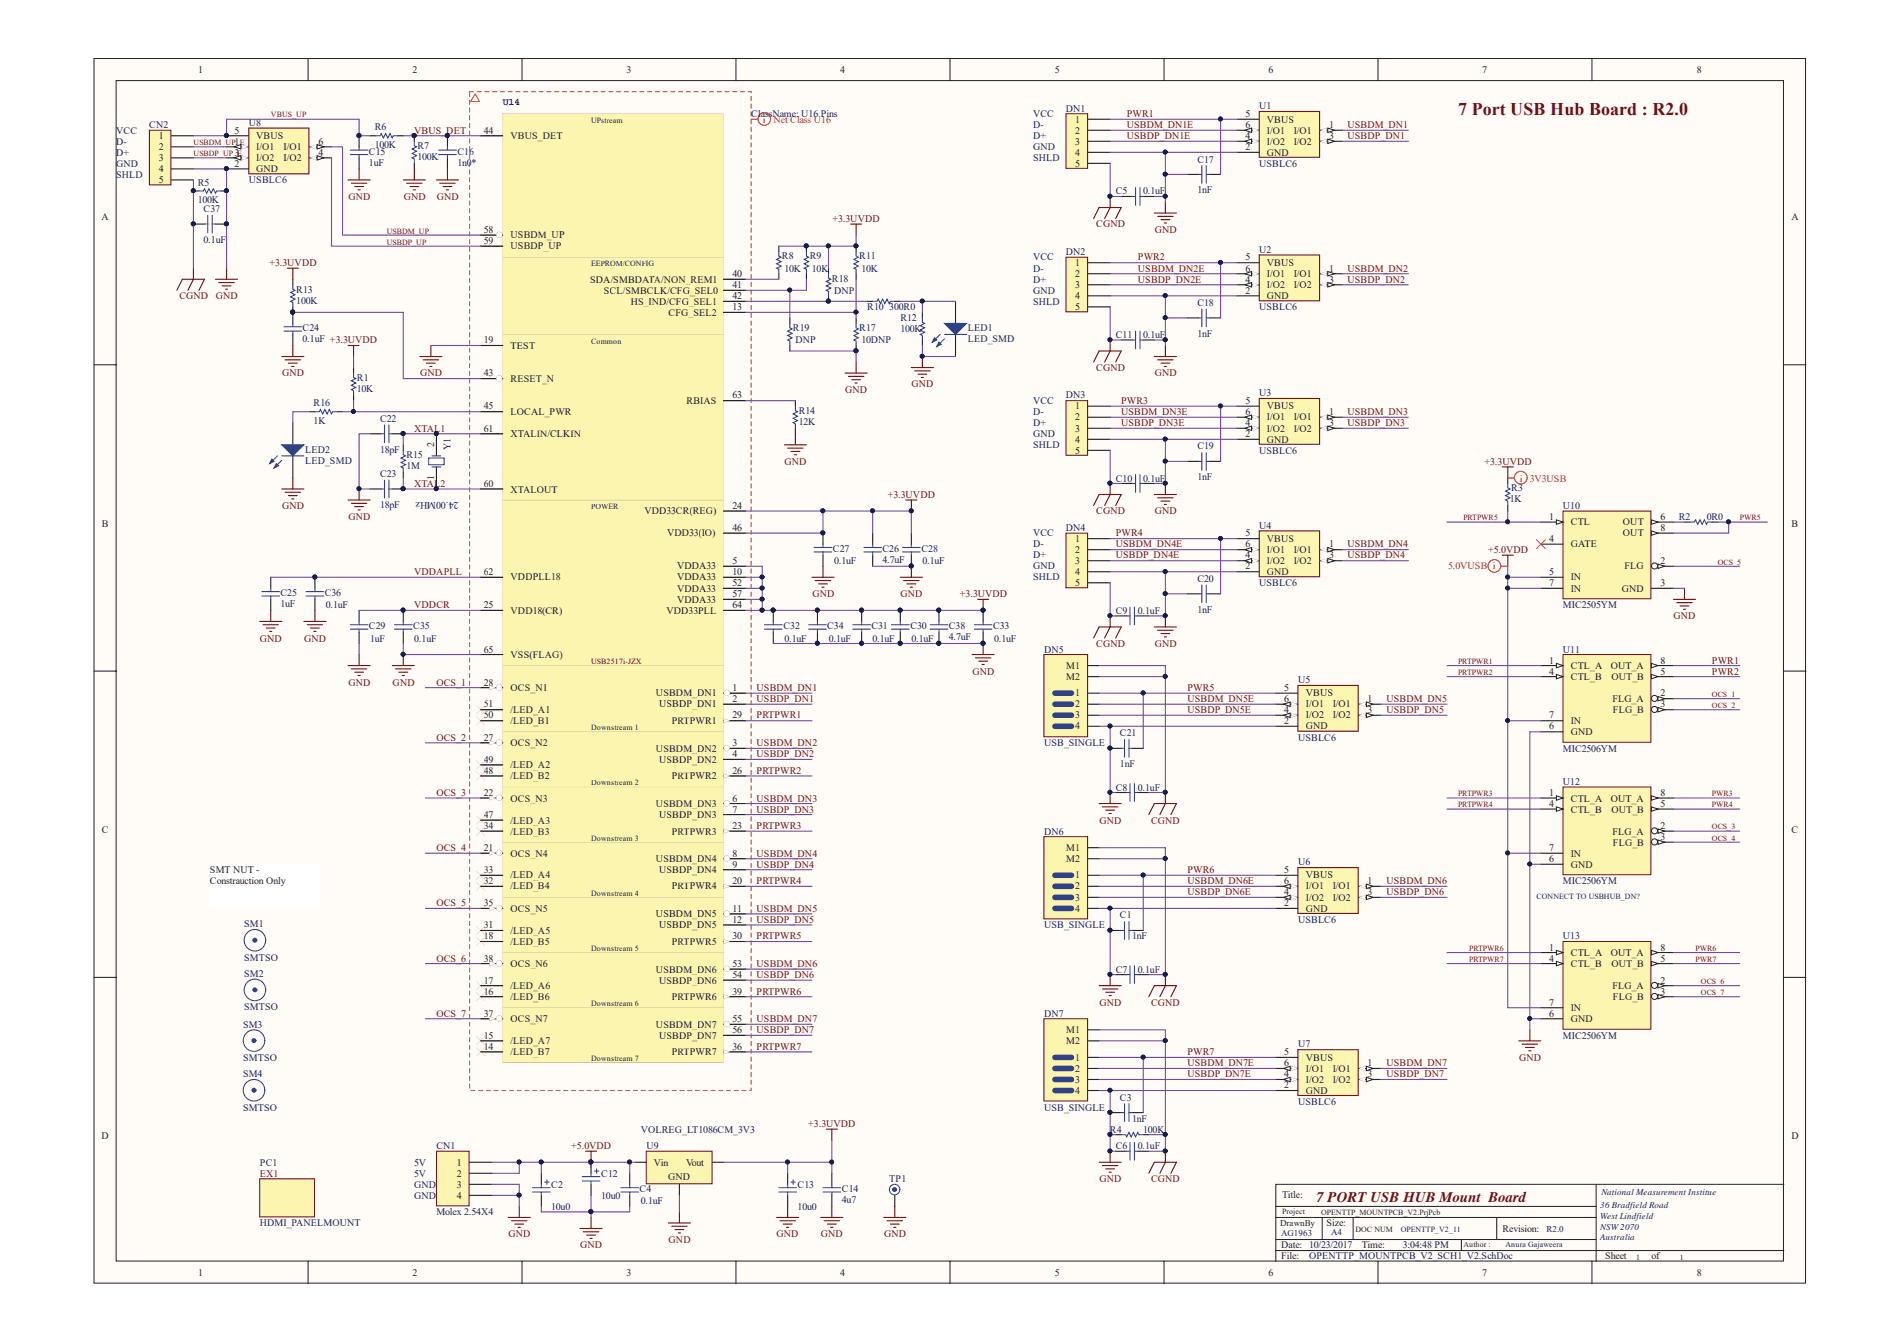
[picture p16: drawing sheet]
<svg xmlns="http://www.w3.org/2000/svg" width="297mm" height="210mm" viewBox="0 0 297 210" stroke-linecap="round" stroke-linejoin="round" font-family="sans-serif">
<defs><g id="words">
<text font-size="2.8" fill="#6e0e10" x="227.7" y="18">7 Port USB Hub Board : R2.0</text>
<text font-size="2.3" fill="#6e0e10" x="205.6" y="187.8">7 PORT USB HUB Mount Board</text>
<g font-size="1.6" fill="#231f20">
<text x="31" y="11.4">1</text>
<text x="64.4" y="11.4">2</text>
<text x="97.8" y="11.4">3</text>
<text x="131.2" y="11.4">4</text>
<text x="164.7" y="11.4">5</text>
<text x="198.1" y="11.4">6</text>
<text x="231.5" y="11.4">7</text>
<text x="265" y="11.4">8</text>
<text x="24.8" y="21.7">1</text>
<text x="24.8" y="23.4">2</text>
<text x="36.6" y="22.6">1</text>
<text x="36.6" y="20.9">5</text>
<text x="40" y="23.4">I/O1</text>
<text x="40" y="21.7">VBUS</text>
<text x="44.3" y="23.4">I/O1</text>
<text x="49.7" y="22.6">6</text>
<text x="75.6" y="20.9">44</text>
<text x="79.7" y="21.7">VBUS_DET</text>
<text x="167.9" y="19.2">1</text>
<text x="167.9" y="20.9">2</text>
<text x="167.9" y="22.6">3</text>
<text x="194.5" y="23.4">2</text>
<text x="194.5" y="21.7">4</text>
<text x="194.5" y="18.3">5</text>
<text x="194.5" y="20">6</text>
<text x="197.9" y="22.6">I/O2</text>
<text x="197.9" y="19.2">VBUS</text>
<text x="197.9" y="20.9">I/O1</text>
<text x="202.1" y="20.9">I/O1</text>
<text x="202.1" y="22.6">I/O2</text>
<text x="207.6" y="20">1</text>
<text x="207.6" y="21.7">3</text>
<text x="24.8" y="25.2">3</text>
<text x="24.8" y="26.9">4</text>
<text x="24.8" y="28.6">5</text>
<text x="36.6" y="26.1">2</text>
<text x="36.6" y="24.3">3</text>
<text x="40" y="26.9">GND</text>
<text x="40" y="25.2">I/O2</text>
<text x="44.3" y="25.2">I/O2</text>
<text x="49.7" y="24.3">4</text>
<text x="167.9" y="24.3">4</text>
<text x="167.9" y="26.1">5</text>
<text x="197.9" y="24.3">GND</text>
<text x="15.8" y="34.4">A</text>
<text x="279.8" y="34.4">A</text>
<text x="75.6" y="36.4">58</text>
<text x="75.6" y="38.1">59</text>
<text x="79.7" y="37.2">USBDM_UP</text>
<text x="79.7" y="39">USBDP_UP</text>
<text x="167.9" y="41.6">1</text>
<text x="194.5" y="40.7">5</text>
<text x="197.9" y="41.6">VBUS</text>
<text x="92.2" y="44.2">SDA/SMBDATA/NON_REM1</text>
<text x="94.3" y="45.9">SCL/SMBCLK/CFG_SEL0</text>
<text x="98.5" y="47.6">HS_IND/CFG_SEL1</text>
<text x="114.4" y="45.1">41</text>
<text x="114.4" y="43.3">40</text>
<text x="114.4" y="46.8">42</text>
<text x="167.9" y="43.3">2</text>
<text x="167.9" y="45.1">3</text>
<text x="167.9" y="46.8">4</text>
<text x="194.5" y="45.9">2</text>
<text x="194.5" y="44.2">4</text>
<text x="194.5" y="42.4">6</text>
<text x="197.9" y="46.8">GND</text>
<text x="197.9" y="45.1">I/O2</text>
<text x="197.9" y="43.3">I/O1</text>
<text x="202.1" y="43.3">I/O1</text>
<text x="202.1" y="45.1">I/O2</text>
<text x="207.6" y="42.4">1</text>
<text x="207.6" y="44.2">3</text>
<text x="75.6" y="53.6">19</text>
<text x="104.4" y="49.3">CFG_SEL2</text>
<text x="114.4" y="48.5">13</text>
<text x="167.9" y="48.5">5</text>
<text x="75.6" y="58.8">43</text>
<text x="79.7" y="54.5">TEST</text>
<text x="79.7" y="59.7">RESET_N</text>
<text x="75.6" y="64">45</text>
<text x="79.7" y="64.9">LOCAL_PWR</text>
<text x="107.2" y="63.1">RBIAS</text>
<text x="114.4" y="62.2">63</text>
<text x="167.9" y="64">1</text>
<text x="167.9" y="65.7">2</text>
<text x="194.5" y="63.1">5</text>
<text x="194.5" y="64.9">6</text>
<text x="197.9" y="64">VBUS</text>
<text x="197.9" y="65.7">I/O1</text>
<text x="202.1" y="65.7">I/O1</text>
<text x="207.6" y="64.9">1</text>
<text x="67.8" y="69.8" transform="rotate(-90 67.8 69.8)">2</text>
<text x="75.6" y="67.4">61</text>
<text x="79.7" y="68.3">XTALIN/CLKIN</text>
<text x="167.9" y="67.4">3</text>
<text x="167.9" y="69.1">4</text>
<text x="167.9" y="70.9">5</text>
<text x="194.5" y="68.3">2</text>
<text x="194.5" y="66.6">4</text>
<text x="197.9" y="69.1">GND</text>
<text x="197.9" y="67.4">I/O2</text>
<text x="202.1" y="67.4">I/O2</text>
<text x="207.6" y="66.6">3</text>
<text x="67.8" y="75.1" transform="rotate(-90 67.8 75.1)">1</text>
<text x="75.6" y="76.1">60</text>
<text x="79.7" y="77">XTALOUT</text>
<text x="15.9" y="82.3">B</text>
<text x="100.6" y="80.3">VDD33CR(REG)</text>
<text x="104.2" y="83.8">VDD33(IO)</text>
<text x="114.4" y="79.5">24</text>
<text x="114.4" y="83">46</text>
<text x="194.5" y="83.8">5</text>
<text x="241.9" y="81.2">1</text>
<text x="245.3" y="82.1">CTL</text>
<text x="253.5" y="83.8">OUT</text>
<text x="253.5" y="82.1">OUT</text>
<text x="259.3" y="83">8</text>
<text x="259.3" y="81.2">6</text>
<text x="279.8" y="82.3">B</text>
<text x="75.6" y="89.9">62</text>
<text x="105.7" y="89">VDDA33</text>
<text x="114.4" y="89.9">10</text>
<text x="114.4" y="88.1">5</text>
<text x="167.9" y="84.7">1</text>
<text x="167.9" y="86.4">2</text>
<text x="167.9" y="88.1">3</text>
<text x="167.9" y="89.9">4</text>
<text x="194.5" y="89">2</text>
<text x="194.5" y="87.2">4</text>
<text x="194.5" y="85.5">6</text>
<text x="197.9" y="89.9">GND</text>
<text x="197.9" y="88.1">I/O2</text>
<text x="197.9" y="84.7">VBUS</text>
<text x="197.9" y="86.4">I/O1</text>
<text x="202.1" y="86.4">I/O1</text>
<text x="202.1" y="88.1">I/O2</text>
<text x="207.6" y="85.5">1</text>
<text x="207.6" y="87.2">3</text>
<text x="241.9" y="84.7">4</text>
<text x="241.9" y="89.9">5</text>
<text x="245.3" y="85.5">GATE</text>
<text x="253.7" y="89">FLG</text>
<text x="259.3" y="88.1">2</text>
<text x="75.6" y="95.1">25</text>
<text x="79.7" y="95.9">VDD18(CR)</text>
<text x="79.7" y="90.7">VDDPLL18</text>
<text x="104.1" y="95.9">VDD33PLL</text>
<text x="105.7" y="92.4">VDDA33</text>
<text x="105.7" y="90.7">VDDA33</text>
<text x="105.7" y="94.1">VDDA33</text>
<text x="114.4" y="95.1">64</text>
<text x="114.4" y="91.6">52</text>
<text x="114.4" y="93.3">57</text>
<text x="167.9" y="91.6">5</text>
<text x="241.9" y="91.6">7</text>
<text x="245.3" y="92.4">IN</text>
<text x="245.3" y="90.7">IN</text>
<text x="253.3" y="92.4">GND</text>
<text x="259.3" y="91.6">3</text>
<text x="75.6" y="102">65</text>
<text x="75.6" y="107.1">28</text>
<text x="79.7" y="108">OCS_N1</text>
<text x="79.7" y="102.8">VSS(FLAG)</text>
<text x="114.4" y="108">1</text>
<text x="166.5" y="106.2">M2</text>
<text x="166.5" y="104.5">M1</text>
<text x="200.6" y="108">5</text>
<text x="241.9" y="103.7">1</text>
<text x="241.9" y="105.4">4</text>
<text x="245.3" y="104.5">CTL_A</text>
<text x="245.3" y="106.2">CTL_B</text>
<text x="251.6" y="104.5">OUT_A</text>
<text x="251.7" y="106.2">OUT_B</text>
<text x="259.3" y="103.7">8</text>
<text x="259.3" y="105.4">5</text>
<text x="75.6" y="110.5">51</text>
<text x="75.6" y="112.2">50</text>
<text x="79.7" y="111.4">/LED_A1</text>
<text x="79.7" y="113.1">/LED_B1</text>
<text x="102.4" y="108.8">USBDM_DN1</text>
<text x="102.9" y="110.5">USBDP_DN1</text>
<text x="104.9" y="113.1">PRTPWR1</text>
<text x="114.4" y="109.7">2</text>
<text x="114.4" y="112.2">29</text>
<text x="167.9" y="108.8">1</text>
<text x="167.9" y="110.5">2</text>
<text x="167.9" y="112.2">3</text>
<text x="167.9" y="114">4</text>
<text x="200.6" y="113.1">2</text>
<text x="200.6" y="111.4">4</text>
<text x="200.6" y="109.7">6</text>
<text x="203.9" y="114">GND</text>
<text x="203.9" y="112.2">I/O2</text>
<text x="203.9" y="108.8">VBUS</text>
<text x="203.9" y="110.5">I/O1</text>
<text x="208.1" y="110.5">I/O1</text>
<text x="208.1" y="112.2">I/O2</text>
<text x="213.6" y="109.7">1</text>
<text x="213.6" y="111.4">3</text>
<text x="241.9" y="112.2">7</text>
<text x="241.9" y="114">6</text>
<text x="245.3" y="113.1">IN</text>
<text x="251.8" y="109.7">FLG_A</text>
<text x="251.9" y="111.4">FLG_B</text>
<text x="259.3" y="108.8">2</text>
<text x="259.3" y="110.5">3</text>
<text x="75.6" y="115.7">27</text>
<text x="75.6" y="119.1">49</text>
<text x="79.7" y="116.6">OCS_N2</text>
<text x="102.4" y="117.4">USBDM_DN2</text>
<text x="102.9" y="119.1">USBDP_DN2</text>
<text x="114.4" y="116.6">3</text>
<text x="114.4" y="118.3">4</text>
<text x="245.3" y="114.9">GND</text>
<text x="75.6" y="124.3">22</text>
<text x="75.6" y="120.9">48</text>
<text x="79.7" y="125.2">OCS_N3</text>
<text x="79.7" y="120.1">/LED_A2</text>
<text x="79.7" y="121.8">/LED_B2</text>
<text x="104.9" y="121.8">PRTPWR2</text>
<text x="114.4" y="125.2">6</text>
<text x="114.4" y="120.9">26</text>
<text x="241.9" y="124.3">1</text>
<text x="245.3" y="125.2">CTL_A</text>
<text x="251.6" y="125.2">OUT_A</text>
<text x="259.3" y="124.3">8</text>
<text x="15.9" y="130.2">C</text>
<text x="75.6" y="127.8">47</text>
<text x="75.6" y="129.5">34</text>
<text x="79.7" y="128.7">/LED_A3</text>
<text x="79.7" y="130.4">/LED_B3</text>
<text x="102.4" y="126.1">USBDM_DN3</text>
<text x="102.9" y="127.8">USBDP_DN3</text>
<text x="104.9" y="130.4">PRTPWR3</text>
<text x="114.4" y="127">7</text>
<text x="114.4" y="129.5">23</text>
<text x="241.9" y="126.1">4</text>
<text x="245.3" y="127">CTL_B</text>
<text x="251.7" y="127">OUT_B</text>
<text x="251.8" y="130.4">FLG_A</text>
<text x="259.3" y="129.5">2</text>
<text x="259.3" y="126.1">5</text>
<text x="259.3" y="131.2">3</text>
<text x="279.8" y="130.2">C</text>
<text x="32.8" y="136.4">SMT NUT -</text>
<text x="75.6" y="133">21</text>
<text x="75.6" y="136.4">33</text>
<text x="79.7" y="133.9">OCS_N4</text>
<text x="79.7" y="137.2">/LED_A4</text>
<text x="102.4" y="134.7">USBDM_DN4</text>
<text x="102.9" y="136.4">USBDP_DN4</text>
<text x="114.4" y="133.9">8</text>
<text x="114.4" y="135.6">9</text>
<text x="166.5" y="134.7">M2</text>
<text x="166.5" y="133">M1</text>
<text x="167.9" y="137.2">1</text>
<text x="200.6" y="136.4">5</text>
<text x="203.9" y="137.2">VBUS</text>
<text x="241.9" y="133">7</text>
<text x="241.9" y="134.7">6</text>
<text x="245.3" y="133.9">IN</text>
<text x="245.3" y="135.6">GND</text>
<text x="251.9" y="132.1">FLG_B</text>
<text x="32.8" y="138.1">Constrauction Only</text>
<text x="75.6" y="138.1">32</text>
<text x="75.6" y="141.6">35</text>
<text x="79.7" y="139">/LED_B4</text>
<text x="79.7" y="142.4">OCS_N5</text>
<text x="102.4" y="143.3">USBDM_DN5</text>
<text x="104.9" y="139">PRTPWR4</text>
<text x="114.4" y="142.4">11</text>
<text x="114.4" y="138.1">20</text>
<text x="167.9" y="139">2</text>
<text x="167.9" y="140.7">3</text>
<text x="167.9" y="142.4">4</text>
<text x="200.6" y="141.6">2</text>
<text x="200.6" y="139.9">4</text>
<text x="200.6" y="138.1">6</text>
<text x="203.9" y="142.4">GND</text>
<text x="203.9" y="140.7">I/O2</text>
<text x="203.9" y="139">I/O1</text>
<text x="208.1" y="139">I/O1</text>
<text x="208.1" y="140.7">I/O2</text>
<text x="213.6" y="138.1">1</text>
<text x="213.6" y="139.9">3</text>
<text x="75.6" y="145">31</text>
<text x="75.6" y="146.8">18</text>
<text x="79.7" y="145.9">/LED_A5</text>
<text x="79.7" y="147.6">/LED_B5</text>
<text x="102.9" y="145">USBDP_DN5</text>
<text x="104.9" y="147.6">PRTPWR5</text>
<text x="114.4" y="144.1">12</text>
<text x="114.4" y="146.8">30</text>
<text x="241.9" y="148.5">1</text>
<text x="245.3" y="149.3">CTL_A</text>
<text x="251.6" y="149.3">OUT_A</text>
<text x="259.3" y="148.5">8</text>
<text x="75.6" y="150.2">38</text>
<text x="75.6" y="153.7">17</text>
<text x="75.6" y="155.4">16</text>
<text x="79.7" y="151.1">OCS_N6</text>
<text x="79.7" y="154.5">/LED_A6</text>
<text x="102.4" y="152">USBDM_DN6</text>
<text x="102.9" y="153.7">USBDP_DN6</text>
<text x="114.4" y="151.1">53</text>
<text x="114.4" y="152.8">54</text>
<text x="114.4" y="155.4">39</text>
<text x="241.9" y="150.2">4</text>
<text x="245.3" y="151.1">CTL_B</text>
<text x="251.7" y="151.1">OUT_B</text>
<text x="251.8" y="154.5">FLG_A</text>
<text x="259.3" y="153.7">2</text>
<text x="259.3" y="150.2">5</text>
<text x="259.3" y="155.4">3</text>
<text x="75.6" y="158.9">37</text>
<text x="79.7" y="156.2">/LED_B6</text>
<text x="79.7" y="159.7">OCS_N7</text>
<text x="102.4" y="160.6">USBDM_DN7</text>
<text x="104.9" y="156.2">PRTPWR6</text>
<text x="114.4" y="159.7">55</text>
<text x="114.4" y="161.4">56</text>
<text x="166.5" y="161.4">M1</text>
<text x="241.9" y="157.1">7</text>
<text x="241.9" y="158.9">6</text>
<text x="245.3" y="158">IN</text>
<text x="245.3" y="159.7">GND</text>
<text x="251.9" y="156.2">FLG_B</text>
<text x="75.6" y="162.3">15</text>
<text x="75.6" y="164">14</text>
<text x="79.7" y="163.1">/LED_A7</text>
<text x="79.7" y="164.9">/LED_B7</text>
<text x="102.9" y="162.3">USBDP_DN7</text>
<text x="104.9" y="164.9">PRTPWR7</text>
<text x="114.4" y="164">36</text>
<text x="166.5" y="163.1">M2</text>
<text x="167.9" y="165.7">1</text>
<text x="167.9" y="167.4">2</text>
<text x="200.6" y="164.9">5</text>
<text x="200.6" y="166.6">6</text>
<text x="203.9" y="165.7">VBUS</text>
<text x="203.9" y="167.4">I/O1</text>
<text x="208.1" y="167.4">I/O1</text>
<text x="213.6" y="166.6">1</text>
<text x="167.9" y="169.1">3</text>
<text x="167.9" y="170.9">4</text>
<text x="200.6" y="170">2</text>
<text x="200.6" y="168.3">4</text>
<text x="203.9" y="170.9">GND</text>
<text x="203.9" y="169.1">I/O2</text>
<text x="208.1" y="169.1">I/O2</text>
<text x="213.6" y="168.3">3</text>
<text x="15.8" y="178">D</text>
<text x="279.8" y="178">D</text>
<text x="71.4" y="182.1">1</text>
<text x="71.4" y="183.9">2</text>
<text x="71.4" y="185.6">3</text>
<text x="102.1" y="182.1">Vin</text>
<text x="104.3" y="184.4">GND</text>
<text x="107.1" y="182.1">Vout</text>
<text x="71.4" y="187.3">4</text>
<text x="200.2" y="187.2">Title:</text>
<text x="207.2" y="191.6">Size:</text>
<text x="200.1" y="195">Date: 10/23/2017</text>
<text x="200.1" y="196.8">File:</text>
<text x="212.7" y="195">Time:</text>
<text x="234.6" y="192.5">Revision:</text>
<text x="250.7" y="196.8">Sheet</text>
<text x="257.9" y="196.8">of</text>
<text x="31" y="199.3">1</text>
<text x="64.4" y="199.3">2</text>
<text x="97.8" y="199.3">3</text>
<text x="131.2" y="199.3">4</text>
<text x="164.7" y="199.3">5</text>
<text x="198.1" y="199.3">6</text>
<text x="231.5" y="199.3">7</text>
<text x="265" y="199.3">8</text>
</g>
<g font-size="1.6" fill="#131b5c">
<text x="78.5" y="16.4">U14</text>
<text x="166.4" y="17.4">DN1</text>
<text x="196.6" y="17.1">U1</text>
<text x="18.1" y="20.9">VCC</text>
<text x="18.1" y="22.6">D-</text>
<text x="23.3" y="20">CN2</text>
<text x="38.9" y="19.6">U8</text>
<text x="58.5" y="23.1">100K</text>
<text x="58.5" y="20.4">R6</text>
<text x="65.2" y="23.3">R7</text>
<text x="117.3" y="18.3">ClassName: U16 Pins</text>
<text x="161.3" y="18.3">VCC</text>
<text x="161.3" y="20">D-</text>
<text x="161.3" y="21.7">D+</text>
<text x="161.3" y="23.4">GND</text>
<text x="18.1" y="24.3">D+</text>
<text x="18.1" y="26.1">GND</text>
<text x="18.1" y="27.8">SHLD</text>
<text x="30.9" y="29">R5</text>
<text x="38.9" y="28.6">USBLC6</text>
<text x="57.6" y="25.9">1uF</text>
<text x="57.6" y="24.2">C15</text>
<text x="65.2" y="25">100K</text>
<text x="71.4" y="25.9">1n0*</text>
<text x="71.4" y="24.2">C16</text>
<text x="72.9" y="25.9">0*</text>
<text x="73.2" y="24.2">6</text>
<text x="161.3" y="25.2">SHLD</text>
<text x="187" y="25.4">C17</text>
<text x="196.6" y="26.1">USBLC6</text>
<text x="30.9" y="31.7">100K</text>
<text x="31.8" y="33.1">C37</text>
<text x="174.3" y="30.3">C5</text>
<text x="178.5" y="30.3">0.1uF</text>
<text x="187" y="30.2">1nF</text>
<text x="31.8" y="38">0.1uF</text>
<text x="122.1" y="40.5">R8</text>
<text x="126.5" y="40.5">R9</text>
<text x="134.2" y="40.5">R11</text>
<text x="161.3" y="40.7">VCC</text>
<text x="166.4" y="39.9">DN2</text>
<text x="196.6" y="39.5">U2</text>
<text x="46.3" y="47.4">100K</text>
<text x="46.3" y="45.7">R13</text>
<text x="122.5" y="42.4">10K</text>
<text x="126.8" y="42.4">10K</text>
<text x="129.9" y="44">R18</text>
<text x="130.2" y="45.9">DNP</text>
<text x="134.5" y="42.4">10K</text>
<text x="161.3" y="42.4">D-</text>
<text x="161.3" y="44.2">D+</text>
<text x="161.3" y="45.9">GND</text>
<text x="161.3" y="47.6">SHLD</text>
<text x="187" y="47.8">C18</text>
<text x="47.3" y="53.4">0.1uF +3.3UVDD</text>
<text x="47.3" y="51.7">C24</text>
<text x="123.8" y="51.7">R19</text>
<text x="124.2" y="53.6">DNP</text>
<text x="134.2" y="51.7">R17</text>
<text x="134.5" y="53.6">10DNP</text>
<text x="135.4" y="48.5">R10</text>
<text x="138.9" y="48.5">300R0</text>
<text x="140.6" y="51.9">100K</text>
<text x="140.6" y="50.2">R12</text>
<text x="151.1" y="51.7">LED1</text>
<text x="151.1" y="53.4">LED_SMD</text>
<text x="174.3" y="52.8">C11</text>
<text x="178.5" y="52.8">0.1uF</text>
<text x="187" y="52.6">1nF</text>
<text x="196.6" y="48.5">USBLC6</text>
<text x="55.7" y="59.5">R1</text>
<text x="49" y="63.5">R16</text>
<text x="55.7" y="61.3">10K</text>
<text x="59.3" y="65.9">C22</text>
<text x="124.7" y="64.7">R14</text>
<text x="161.3" y="63.1">VCC</text>
<text x="161.3" y="64.9">D-</text>
<text x="166.4" y="62.2">DN3</text>
<text x="196.6" y="61.9">U3</text>
<text x="47.7" y="70.7">LED2</text>
<text x="49" y="66.3">1K</text>
<text x="59.3" y="70.7">18pF</text>
<text x="63.5" y="71.6">R15</text>
<text x="70.4" y="70.4" transform="rotate(-90 70.4 70.4)">Y1</text>
<text x="124.7" y="66.4">12K</text>
<text x="161.3" y="66.6">D+</text>
<text x="161.3" y="68.3">GND</text>
<text x="161.3" y="70.1">SHLD</text>
<text x="187" y="70.2">C19</text>
<text x="196.6" y="70.9">USBLC6</text>
<text x="47.7" y="72.4">LED_SMD</text>
<text x="59.3" y="74.5">C23</text>
<text x="63.5" y="73.3">1M</text>
<text x="174.3" y="75.2">C10</text>
<text x="178.5" y="75.2">0.1uF</text>
<text x="187" y="75">1nF</text>
<text x="236" y="76.7">R3</text>
<text x="59.3" y="79.3">18pF</text>
<text x="71.6" y="78.4" transform="rotate(180 71.6 78.4)">24.00MHz</text>
<text x="161.3" y="83.8">VCC</text>
<text x="166.4" y="83">DN4</text>
<text x="196.6" y="82.6">U4</text>
<text x="235.8" y="78.4">1K</text>
<text x="244.1" y="79.5">U10</text>
<text x="262.2" y="81.2">R2</text>
<text x="266.5" y="81.2">0R0</text>
<text x="130.1" y="86.3">C27</text>
<text x="130.2" y="88.1">0.1uF</text>
<text x="137.8" y="88">4.7uF</text>
<text x="137.8" y="86.3">C26</text>
<text x="143.9" y="86.3">C28</text>
<text x="144.1" y="88.1">0.1uF</text>
<text x="161.3" y="85.5">D-</text>
<text x="161.3" y="87.2">D+</text>
<text x="161.3" y="89">GND</text>
<text x="43.8" y="94.9">1uF</text>
<text x="43.8" y="93.2">C25</text>
<text x="50.7" y="93.2">C36</text>
<text x="50.9" y="95.1">0.1uF</text>
<text x="161.3" y="90.7">SHLD</text>
<text x="174.3" y="95.9">C9</text>
<text x="177.7" y="95.9">0.1uF</text>
<text x="187" y="95.7">1nF</text>
<text x="187" y="90.9">C20</text>
<text x="196.6" y="91.6">USBLC6</text>
<text x="244.1" y="95.1">MIC2505YM</text>
<text x="57.6" y="98.3">C29</text>
<text x="57.8" y="100.2">1uF</text>
<text x="64.5" y="98.3">C35</text>
<text x="64.7" y="100.2">0.1uF</text>
<text x="122.4" y="98.3">C32</text>
<text x="122.5" y="100.2">0.1uF</text>
<text x="129.2" y="98.3">C34</text>
<text x="129.4" y="100.2">0.1uF</text>
<text x="136.1" y="98.3">C31</text>
<text x="136.3" y="100.2">0.1uF</text>
<text x="142.2" y="98.3">C30</text>
<text x="142.3" y="100.2">0.1uF</text>
<text x="148.2" y="100.1">4.7uF</text>
<text x="148.2" y="98.3">C38</text>
<text x="155.1" y="98.3">C33</text>
<text x="155.3" y="100.2">0.1uF</text>
<text x="163.1" y="102">DN5</text>
<text x="244.1" y="102">U11</text>
<text x="202.7" y="106.7">U5</text>
<text x="163.1" y="116.6">USB_SINGLE</text>
<text x="174.9" y="119.9">1nF</text>
<text x="174.9" y="115">C21</text>
<text x="202.7" y="115.7">USBLC6</text>
<text x="244.1" y="117.4">MIC2506YM</text>
<text x="174.3" y="123.5">C8</text>
<text x="177.7" y="123.5">0.1uF</text>
<text x="244.1" y="122.6">U12</text>
<text x="163.1" y="130.4">DN6</text>
<text x="202.7" y="135.2">U6</text>
<text x="174.9" y="143.5">C1</text>
<text x="244.1" y="138.1">MIC2506YM</text>
<text x="38.1" y="144.9">SM1</text>
<text x="163.1" y="145">USB_SINGLE</text>
<text x="176.8" y="146.8">1nF</text>
<text x="202.7" y="144.1">USBLC6</text>
<text x="244.1" y="146.8">U13</text>
<text x="38.1" y="150.1">SMTSO</text>
<text x="38.1" y="152.6">SM2</text>
<text x="174.3" y="152">C7</text>
<text x="177.7" y="152">0.1uF</text>
<text x="38" y="160.6">SM3</text>
<text x="38.1" y="157.8">SMTSO</text>
<text x="163.1" y="158.9">DN7</text>
<text x="38" y="165.7">SMTSO</text>
<text x="202.7" y="163.6">U7</text>
<text x="244.1" y="162.3">MIC2506YM</text>
<text x="38" y="168.3">SM4</text>
<text x="38" y="173.5">SMTSO</text>
<text x="163.1" y="173.5">USB_SINGLE</text>
<text x="174.9" y="171.9">C3</text>
<text x="202.7" y="172.6">USBLC6</text>
<text x="68.1" y="179.5">CN1</text>
<text x="100.1" y="177">VOLREG_LT1086CM_3V3</text>
<text x="101" y="179.5">U9</text>
<text x="173.3" y="177">R4</text>
<text x="174.3" y="179.5">C6</text>
<text x="176.8" y="175.2">1nF</text>
<text x="177.7" y="179.5">0.1uF</text>
<text x="178.5" y="177">100K</text>
<text x="40.6" y="182.1">PC1</text>
<text x="64.7" y="182.1">5V</text>
<text x="64.7" y="183.9">5V</text>
<text x="64.7" y="185.6">GND</text>
<text x="86.1" y="185.6">C2</text>
<text x="93.9" y="183.9">C12</text>
<text x="124.6" y="185.6">C13</text>
<text x="138.9" y="184.7">TP1</text>
<text x="40.6" y="191.6">HDMI_PANELMOUNT</text>
<text x="64.7" y="187.3">GND</text>
<text x="68.1" y="189.9">Molex 2.54X4</text>
<text x="86.1" y="189">10u0</text>
<text x="93.9" y="187.3">10u0</text>
<text x="99.9" y="186.2">C4</text>
<text x="100.1" y="188.1">0.1uF</text>
<text x="124.6" y="189">10u0</text>
<text x="131.5" y="188">4u7</text>
<text x="131.5" y="186.2">C14</text>
<text x="204.4" y="196.8">OPENTTP_MOUNTPCB_V2_SCH1_V2.SchDoc</text>
<text x="219.1" y="195">3:04:48 PM</text>
</g>
<g font-size="1.6" fill="#6e0e10">
<text x="64.7" y="20.9">VBUS_DET</text>
<text x="176" y="18.3">PWR1</text>
<text x="176" y="20">USBDM_DN1E</text>
<text x="176" y="21.7">USBDP_DN1E</text>
<text x="210.4" y="20">USBDM_DN1</text>
<text x="210.4" y="21.7">USBDP_DN1</text>
<text x="54.4" y="31.2">GND</text>
<text x="63" y="31.2">GND</text>
<text x="68.2" y="31.2">GND</text>
<text x="130" y="34.7">+3.3UVDD</text>
<text x="171.2" y="35.5">CGND</text>
<text x="42.1" y="41.6">+3.3UVDD</text>
<text x="177.7" y="40.7">PWR2</text>
<text x="180.3" y="36.4">GND</text>
<text x="28" y="46.8">CGND</text>
<text x="33.7" y="46.8">GND</text>
<text x="177.7" y="42.4">USBDM_DN2E</text>
<text x="177.7" y="44.2">USBDP_DN2E</text>
<text x="210.4" y="42.4">USBDM_DN2</text>
<text x="210.4" y="44.1">USBDP_DN2</text>
<text x="44" y="58.8">GND</text>
<text x="65.6" y="58.8">GND</text>
<text x="171.2" y="58">CGND</text>
<text x="180.3" y="58.8">GND</text>
<text x="132" y="61.4">GND</text>
<text x="142.3" y="60.5">GND</text>
<text x="175.1" y="63.1">PWR3</text>
<text x="175.1" y="64.9">USBDM_DN3E</text>
<text x="210.4" y="64.9">USBDM_DN3</text>
<text x="64.7" y="67.4">XTAL1</text>
<text x="175.1" y="66.6">USBDP_DN3E</text>
<text x="210.4" y="66.6">USBDP_DN3</text>
<text x="64.7" y="76.1">XTAL2</text>
<text x="122.5" y="72.6">GND</text>
<text x="138.6" y="77.8">+3.3UVDD</text>
<text x="231.8" y="72.6">+3.3UVDD</text>
<text x="44" y="79.5">GND</text>
<text x="54.4" y="81.2">GND</text>
<text x="171.2" y="80.3">CGND</text>
<text x="174.3" y="83.8">PWR4</text>
<text x="180.3" y="80.3">GND</text>
<text x="64.7" y="89.9">VDDAPLL</text>
<text x="174.3" y="85.5">USBDM_DN4E</text>
<text x="174.3" y="87.2">USBDP_DN4E</text>
<text x="210.4" y="85.5">USBDM_DN4</text>
<text x="210.4" y="87.2">USBDP_DN4</text>
<text x="232.4" y="86.4">+5.0VDD</text>
<text x="64.7" y="95.1">VDDCR</text>
<text x="126.9" y="93.3">GND</text>
<text x="140.6" y="93.3">GND</text>
<text x="149.9" y="93.3">+3.3UVDD</text>
<text x="40.6" y="100.2">GND</text>
<text x="47.5" y="100.2">GND</text>
<text x="171.2" y="101.1">CGND</text>
<text x="180.3" y="101.1">GND</text>
<text x="261.4" y="96.8">GND</text>
<text x="54.4" y="107.1">GND</text>
<text x="61.3" y="107.1">GND</text>
<text x="68.1" y="107.1">OCS_1</text>
<text x="118.2" y="108">USBDM_DN1</text>
<text x="151.9" y="105.4">GND</text>
<text x="185.4" y="108">PWR5</text>
<text x="267.4" y="103.7">PWR1</text>
<text x="267.4" y="105.4">PWR2</text>
<text x="118.2" y="112.2">PRTPWR1</text>
<text x="118.2" y="109.7">USBDP_DN1</text>
<text x="185.4" y="109.7">USBDM_DN5E</text>
<text x="185.4" y="111.4">USBDP_DN5E</text>
<text x="216.5" y="109.7">USBDM_DN5</text>
<text x="216.5" y="111.4">USBDP_DN5</text>
<text x="68.1" y="115.7">OCS_2</text>
<text x="118.2" y="116.6">USBDM_DN2</text>
<text x="118.2" y="118.3">USBDP_DN2</text>
<text x="68.1" y="124.3">OCS_3</text>
<text x="118.2" y="120.9">PRTPWR2</text>
<text x="118.2" y="125.2">USBDM_DN3</text>
<text x="118.2" y="129.5">PRTPWR3</text>
<text x="118.2" y="127">USBDP_DN3</text>
<text x="171.7" y="128.7">GND</text>
<text x="179.8" y="128.7">CGND</text>
<text x="68.1" y="133">OCS_4</text>
<text x="118.2" y="133.9">USBDM_DN4</text>
<text x="118.2" y="135.6">USBDP_DN4</text>
<text x="185.4" y="136.4">PWR6</text>
<text x="68.1" y="141.6">OCS_5</text>
<text x="118.2" y="138.1">PRTPWR4</text>
<text x="118.2" y="142.4">USBDM_DN5</text>
<text x="185.4" y="138.1">USBDM_DN6E</text>
<text x="185.4" y="139.9">USBDP_DN6E</text>
<text x="216.5" y="138.1">USBDM_DN6</text>
<text x="216.5" y="139.9">USBDP_DN6</text>
<text x="118.2" y="146.8">PRTPWR5</text>
<text x="118.2" y="144.1">USBDP_DN5</text>
<text x="68.1" y="150.2">OCS_6</text>
<text x="118.2" y="155.4">PRTPWR6</text>
<text x="118.2" y="151.1">USBDM_DN6</text>
<text x="118.2" y="152.8">USBDP_DN6</text>
<text x="68.1" y="158.9">OCS_7</text>
<text x="118.2" y="159.7">USBDM_DN7</text>
<text x="118.2" y="161.4">USBDP_DN7</text>
<text x="171.7" y="157.1">GND</text>
<text x="179.8" y="157.1">CGND</text>
<text x="118.2" y="164">PRTPWR7</text>
<text x="185.4" y="164.9">PWR7</text>
<text x="185.4" y="166.6">USBDM_DN7E</text>
<text x="216.5" y="166.6">USBDM_DN7</text>
<text x="237.3" y="165.7">GND</text>
<text x="185.4" y="168.3">USBDP_DN7E</text>
<text x="216.5" y="168.3">USBDP_DN7</text>
<text x="89.2" y="179.5">+5.0VDD</text>
<text x="126.2" y="176.1">+3.3UVDD</text>
<text x="40.6" y="183.9">EX1</text>
<text x="171.7" y="184.7">GND</text>
<text x="179.8" y="184.7">CGND</text>
<text x="79.4" y="193.3">GND</text>
<text x="90.6" y="195">GND</text>
<text x="104.4" y="194.2">GND</text>
<text x="121.3" y="193.3">GND</text>
<text x="128.2" y="193.3">GND</text>
<text x="138.1" y="193.3">GND</text>
</g>
<g font-size="1.6" fill="#ed1c24">
<text x="119.1" y="19.2">i</text>
<text x="120.8" y="19.2">Net Class U16</text>
<text x="237.3" y="75.2">i</text>
<text x="238.9" y="75.2">3V3USB</text>
<text x="226.2" y="89">5.0VUSB i</text>
</g>
<text font-size="1.4" fill="#231f20" x="199.9" y="191.6">DrawnBy</text>
<g font-size="1.4" fill="#131b5c">
<text x="249.9" y="188.7">36 Bradfield Road</text>
<text x="249.9" y="190.4">West Lindfield</text>
<text x="250.1" y="186.7">National Measurement Institue</text>
<text x="200.1" y="193.2">AG1963</text>
<text x="207.9" y="193">A4</text>
<text x="241.5" y="192.5">R2.0</text>
<text x="249.9" y="192.2">NSW2070</text>
<text x="249.9" y="193.7">Australia</text>
</g>
<g font-size="1.2" fill="#6e0e10">
<text x="30.2" y="22.7">USBDM_UP_E</text>
<text x="42.3" y="18.3">VBUS_UP</text>
<text x="30.2" y="24.4">USBDP_UP_E</text>
<text x="60.4" y="38.2">USBDP_UP</text>
<text x="60.4" y="36.5">USBDM_UP</text>
<text x="228.5" y="81.3">PRTPWR5</text>
<text x="271.7" y="81.3">PWR5</text>
<text x="268.3" y="88.2">OCS_5</text>
<text x="92.3" y="103.7">USB2517i-JZX</text>
<text x="227.7" y="103.7">PRTPWR1</text>
<text x="227.7" y="105.4">PRTPWR2</text>
<text x="267.4" y="108.9">OCS_1</text>
<text x="267.4" y="110.6">OCS_2</text>
<text x="227.7" y="124.4">PRTPWR3</text>
<text x="267.4" y="124.4">PWR3</text>
<text x="227.7" y="126.1">PRTPWR4</text>
<text x="267.4" y="126.1">PWR4</text>
<text x="267.4" y="129.6">OCS_3</text>
<text x="267.4" y="131.3">OCS_4</text>
<text x="229.4" y="148.6">PRTPWR6</text>
<text x="264.8" y="148.6">PWR6</text>
<text x="229.4" y="150.3">PRTPWR7</text>
<text x="264.8" y="150.3">PWR7</text>
<text x="265.6" y="153.8">OCS_6</text>
<text x="265.6" y="155.4">OCS_7</text>
</g>
<g font-size="1.2" fill="#131b5c">
<text x="92.3" y="19.2">UPstream</text>
<text x="92.3" y="41.6">EEPROM/CONFIG</text>
<text x="92.3" y="53.7">Common</text>
<text x="92.3" y="79.6">POWER</text>
<text x="92.3" y="114">Downstream 1</text>
<text x="92.3" y="122.7">Downstream 2</text>
<text x="92.3" y="131.3">Downstream 3</text>
<text x="92.3" y="140">Downstream 4</text>
<text x="240" y="140.4">CONNECT TO USBHUB_DN?</text>
<text x="92.3" y="148.6">Downstream 5</text>
<text x="92.3" y="157.1">Downstream 6</text>
<text x="92.3" y="165.8">Downstream 7</text>
<text x="218.8" y="192.5">OPENTTP_V2_11</text>
<text x="235.1" y="194.8">Anura Gajaweera</text>
<text x="255.5" y="196.9">1</text>
<text x="262.3" y="196.9">1</text>
</g>
<g font-size="1.2" fill="#231f20">
<text x="200.2" y="189.6">Project</text>
<text x="206.3" y="189.8">OPENTTP_MOUNTPCB_V2.PrjPcb</text>
<text x="211.7" y="192.5">DOC NUM</text>
<text x="228.5" y="194.8">Author :</text>
</g>
</g></defs>
<path d="M14.7 9.1h267.3v191.4h-267.3z" fill="#fffcf8"/>
<path d="M14.7 9.1h267.3v191.4h-267.3z" fill="none" stroke="#231f20" stroke-width=".16"/>
<path d="M18.1 12.6h260.4v184.4h-260.4z" fill="#fffcf8"/>
<g fill="none" stroke="#231f20" stroke-width=".16">
<path d="M18.1 12.6h260.4v184.4h-260.4zM48.1 9.1v3.5M81.5 9.1v3.5M114.9 9.1v3.5M148.4 9.1v3.5M181.8 9.1v3.5M215.2 9.1v3.5M248.6 9.1v3.5M14.7 57h3.4M278.6 57h3.4M14.7 104.8h3.4M278.6 104.8h3.4"/>
<path d="M14.7 152.7h3.4M278.6 152.7h3.4M48.1 197.1v3.5M81.5 197.1v3.5M114.9 197.1v3.5M148.4 197.1v3.5M181.8 197.1v3.5M199.2 188.5h50.1M199.2 193.7h50.1M199.2 195.4h79.4M199.2 190.2h50.1M206.5 190.2v3.5"/>
<path d="M211.3 190.2v3.5M215.2 197.1v3.5M228.2 193.7v1.7M233.7 190.2v3.5M248.6 197.1v3.5M249.3 185v12.1M278.6 185h-79.4v12.1"/>
</g>
<path d="M244.1 79.8h13.7v13.8h-13.7z" fill="#fbf5b0"/>
<path d="M244.1 79.8h13.7v13.8h-13.7z" fill="none" stroke="#6e0e10" stroke-width=".16"/>
<path d="M257.9 83.3h3.4" fill="none" stroke="#231f20" stroke-width=".17"/>
<path d="M257.9 82.9l1 .4-1 .3z" fill="#fffcf8"/>
<path d="M257.9 82.9l1 .4-1 .3z" fill="none" stroke="#231f20" stroke-width=".16"/>
<path d="M240.6 81.6h3.5" fill="none" stroke="#231f20" stroke-width=".17"/>
<path d="M243.1 81.2l1 .4-1 .3z" fill="#fffcf8"/>
<path d="M243.1 81.2l1 .4-1 .3z" fill="none" stroke="#231f20" stroke-width=".16"/>
<path d="M240.6 85h3.5M257.9 88.5h3.4" fill="none" stroke="#231f20" stroke-width=".17"/>
<circle cx="258.4" cy="88.4" r=".47" fill="#fffcf8"/>
<circle cx="258.4" cy="88.4" r=".47" fill="none" stroke="#231f20" stroke-width=".16"/>
<path d="M258.9 88.1l1.1 .4-1.1 .3z" fill="#fffcf8"/>
<path d="M258.9 88.1l1.1 .4-1.1 .3z" fill="none" stroke="#231f20" stroke-width=".16"/>
<path d="M240.6 91.9h3.5M257.9 91.9h3.4M257.9 81.6h3.4" fill="none" stroke="#231f20" stroke-width=".17"/>
<path d="M257.9 81.2l1 .4-1 .3z" fill="#fffcf8"/>
<path d="M257.9 81.2l1 .4-1 .3z" fill="none" stroke="#231f20" stroke-width=".16"/>
<path d="M240.6 90.2h3.5" fill="none" stroke="#231f20" stroke-width=".17"/>
<path d="M244.1 102.3h13.7v13.7h-13.7z" fill="#fbf5b0"/>
<path d="M244.1 102.3h13.7v13.7h-13.7z" fill="none" stroke="#6e0e10" stroke-width=".16"/>
<path d="M257.9 104h3.4" fill="none" stroke="#231f20" stroke-width=".17"/>
<path d="M257.9 103.6l1 .4-1 .3z" fill="#fffcf8"/>
<path d="M257.9 103.6l1 .4-1 .3z" fill="none" stroke="#231f20" stroke-width=".16"/>
<path d="M240.6 104h3.5" fill="none" stroke="#231f20" stroke-width=".17"/>
<path d="M243.1 103.6l1 .4-1 .3z" fill="#fffcf8"/>
<path d="M243.1 103.6l1 .4-1 .3z" fill="none" stroke="#231f20" stroke-width=".16"/>
<path d="M240.6 105.7h3.5" fill="none" stroke="#231f20" stroke-width=".17"/>
<path d="M243.1 105.4l1 .3-1 .4z" fill="#fffcf8"/>
<path d="M243.1 105.4l1 .3-1 .4z" fill="none" stroke="#231f20" stroke-width=".16"/>
<path d="M257.9 109.2h3.4" fill="none" stroke="#231f20" stroke-width=".17"/>
<circle cx="258.4" cy="109.1" r=".47" fill="#fffcf8"/>
<circle cx="258.4" cy="109.1" r=".47" fill="none" stroke="#231f20" stroke-width=".16"/>
<path d="M258.9 108.8l1.1 .4-1.1 .3z" fill="#fffcf8"/>
<path d="M258.9 108.8l1.1 .4-1.1 .3z" fill="none" stroke="#231f20" stroke-width=".16"/>
<path d="M257.9 110.9h3.4" fill="none" stroke="#231f20" stroke-width=".17"/>
<circle cx="258.4" cy="110.8" r=".47" fill="#fffcf8"/>
<circle cx="258.4" cy="110.8" r=".47" fill="none" stroke="#231f20" stroke-width=".16"/>
<path d="M258.9 110.5l1.1 .4-1.1 .3z" fill="#fffcf8"/>
<path d="M258.9 110.5l1.1 .4-1.1 .3z" fill="none" stroke="#231f20" stroke-width=".16"/>
<path d="M240.6 112.6h3.5M240.6 114.3h3.5M257.9 105.7h3.4" fill="none" stroke="#231f20" stroke-width=".17"/>
<path d="M257.9 105.4l1 .3-1 .4z" fill="#fffcf8"/>
<path d="M257.9 105.4l1 .3-1 .4z" fill="none" stroke="#231f20" stroke-width=".16"/>
<path d="M244.1 123h13.7v13.7h-13.7z" fill="#fbf5b0"/>
<path d="M244.1 123h13.7v13.7h-13.7z" fill="none" stroke="#6e0e10" stroke-width=".16"/>
<path d="M257.9 124.7h3.4" fill="none" stroke="#231f20" stroke-width=".17"/>
<path d="M257.9 124.3l1 .4-1 .3z" fill="#fffcf8"/>
<path d="M257.9 124.3l1 .4-1 .3z" fill="none" stroke="#231f20" stroke-width=".16"/>
<path d="M240.6 124.7h3.5" fill="none" stroke="#231f20" stroke-width=".17"/>
<path d="M243.1 124.3l1 .4-1 .3z" fill="#fffcf8"/>
<path d="M243.1 124.3l1 .4-1 .3z" fill="none" stroke="#231f20" stroke-width=".16"/>
<path d="M240.6 126.4h3.5" fill="none" stroke="#231f20" stroke-width=".17"/>
<path d="M243.1 126.1l1 .3-1 .3z" fill="#fffcf8"/>
<path d="M243.1 126.1l1 .3-1 .3z" fill="none" stroke="#231f20" stroke-width=".16"/>
<path d="M257.9 129.9h3.4" fill="none" stroke="#231f20" stroke-width=".17"/>
<circle cx="258.4" cy="129.8" r=".47" fill="#fffcf8"/>
<circle cx="258.4" cy="129.8" r=".47" fill="none" stroke="#231f20" stroke-width=".16"/>
<path d="M258.9 129.5l1.1 .4-1.1 .3z" fill="#fffcf8"/>
<path d="M258.9 129.5l1.1 .4-1.1 .3z" fill="none" stroke="#231f20" stroke-width=".16"/>
<path d="M257.9 131.6h3.4" fill="none" stroke="#231f20" stroke-width=".17"/>
<circle cx="258.4" cy="131.5" r=".47" fill="#fffcf8"/>
<circle cx="258.4" cy="131.5" r=".47" fill="none" stroke="#231f20" stroke-width=".16"/>
<path d="M258.9 131.2l1.1 .4-1.1 .3z" fill="#fffcf8"/>
<path d="M258.9 131.2l1.1 .4-1.1 .3z" fill="none" stroke="#231f20" stroke-width=".16"/>
<path d="M240.6 133.3h3.5M240.6 135h3.5M257.9 126.4h3.4" fill="none" stroke="#231f20" stroke-width=".17"/>
<path d="M257.9 126.1l1 .3-1 .3z" fill="#fffcf8"/>
<path d="M257.9 126.1l1 .3-1 .3z" fill="none" stroke="#231f20" stroke-width=".16"/>
<path d="M234.6 86.7h1.7M235.5 86.7v1.8M261.3 93.6h3.5M261.9 94.2h2.4M262.4 94.7h1.4M262.9 95.2h.3M263.1 91.9v1.7M91.4 179.9h1.8M92.3 179.9v1.7" fill="none" stroke="#6e0e10" stroke-width=".17"/>
<path d="M240 84.3l1.3 1.4M241.3 84.3l-1.3 1.4" fill="none" stroke="#ed1c24" stroke-width=".16"/>
<circle cx="92.3" cy="181.5" r=".31" fill="#131b5c"/>
<circle cx="92.3" cy="181.5" r=".31" fill="none" stroke="#131b5c" stroke-width=".16"/>
<g fill="none" stroke="#6e0e10" stroke-width=".17">
<path d="M234.6 72.9h1.7M235.5 72.9v1.8M129 176.4h1.8M129.9 176.4v1.7M90.6 191.9h3.4M91.1 192.5h2.4M91.6 193h1.4M92.1 193.5h.4M92.3 190.2v1.7M121.3 190.2h3.4M121.8 190.7h2.4M122.3 191.2h1.4"/>
<path d="M122.8 191.8h.4M123 188.5v1.7M128.2 190.2h3.4M128.7 190.7h2.4M129.2 191.2h1.4M129.7 191.8h.4M129.9 188.5v1.7"/>
</g>
<path d="M235.5 74.7v.8M235.5 79v.8M123 183.3v1.7M123 186.8v1.7M129.9 183.3v1.7M129.9 186.8v1.7" fill="none" stroke="#231f20" stroke-width=".17"/>
<path d="M235.5 75.5v.7l.3 .2-.7 .3 .7 .4-.7 .3 .7 .4-.7 .3 .4 .2v.7M121.6 185.6h2.8M121.6 186.2h2.8M123 185v.6M123 186.2v.6M123.5 184.7h.7M123.9 184.3v.7M128.5 186.2h2.8M128.5 185.6h2.8M129.9 185v.6M129.9 186.2v.6" fill="none" stroke="#2c4fa2" stroke-width=".17"/>
<path d="M23.3 20.4h3.4v8.5h-3.4z" fill="#fbf5b0"/>
<path d="M23.3 20.4h3.4v8.5h-3.4z" fill="none" stroke="#6e0e10" stroke-width=".16"/>
<path d="M26.8 21.2h3.4M26.8 22.9h3.4M26.8 24.7h3.4M26.8 26.4h3.4M26.8 28.1h3.4M263.1 81.6h.8M267.4 81.6h.8" fill="none" stroke="#231f20" stroke-width=".17"/>
<g fill="none" stroke="#ed1c24" stroke-width=".17">
<path d="M235.5 74.7h1M234.4 88.5h1.1"/>
<circle cx="237.5" cy="74.6" r="1"/>
<circle cx="233.4" cy="88.4" r=".99"/>
</g>
<path d="M263.9 81.6h.7l.2-.4 .3 .7 .4-.7 .3 .7 .4-.7 .3 .7 .2-.3h.7" fill="none" stroke="#2c4fa2" stroke-width=".17"/>
<path d="M78.5 17.8h34.4v148.2h-34.4z" fill="#fbf5b0"/>
<path d="M78.5 17.8v148.2h34.4v-148.2h-34.4h34.4v148.2h-34.4z" fill="#ed1c24"/>
<g fill="#231f20">
<path d="M112.9 83.2h3.6v.1v.1h-3.5z"/>
<path d="M112.9 95.3h3.6v.1v.1h-3.5z"/>
<path d="M112.9 79.8h3.6v.1h-3.5z"/>
<path d="M112.9 91.9l3.6-.1v.1v.1h-3.5z"/>
<path d="M112.9 90.1h3.6v.1v.1h-3.5z"/>
<path d="M112.9 88.4h3.6v.1v.1h-3.5z"/>
<path d="M112.9 108.2h3.6v.1v.1h-3.5z"/>
</g>
<circle cx="113.5" cy="108.3" r=".47" fill="#fffcf8"/>
<g fill="#231f20">
<path d="M112.9 110l3.6-.1v.1v.1h-3.5z"/>
<path d="M112.9 116.9l3.6-.1v.1v.1h-3.5z"/>
<circle cx="113.5" cy="108.2" r=".46"/>
</g>
<circle cx="113.5" cy="116.9" r=".47" fill="#fffcf8"/>
<g fill="#231f20">
<path d="M112.9 118.6h3.6v.1h-3.5z"/>
<path d="M112.9 125.5h3.6v.1h-3.5z"/>
<circle cx="113.5" cy="116.9" r=".46"/>
</g>
<circle cx="113.5" cy="125.5" r=".47" fill="#fffcf8"/>
<g fill="#231f20">
<path d="M112.9 127.2h3.6v.1v.1h-3.5z"/>
<path d="M112.9 134.1h3.6v.1v.1h-3.5z"/>
<circle cx="113.5" cy="125.5" r=".46"/>
</g>
<circle cx="113.5" cy="134.1" r=".47" fill="#fffcf8"/>
<g fill="#231f20">
<path d="M112.9 135.8h3.6v.1v.1h-3.5z"/>
<path d="M75 53.9h3.5l.1 .1-.1 .1h-3.4z"/>
<path d="M112.9 112.5h3.6v.1v.1h-3.5z"/>
<circle cx="113.5" cy="134.1" r=".46"/>
</g>
<path d="M113 112.3l1 .3-1 .4z" fill="#fffcf8"/>
<g fill="#231f20">
<path d="M113 112.3l1.1 .3-1.1-.3v.6l1-.3-1 .4z"/>
<path d="M75 107.4l3.5-.1 .1 .1-.1 .1h-3.4z"/>
</g>
<circle cx="78" cy="107.4" r=".47" fill="#fffcf8"/>
<circle cx="78" cy="107.4" r=".46" fill="#231f20"/>
<path d="M76.4 107.1l1.1 .3-1.1 .4z" fill="#fffcf8"/>
<g fill="#231f20">
<path d="M76.4 107.1v.7l1-.4-1-.3 1.1 .3-1.1 .4z"/>
<path d="M75 95.3h3.5l.1 .1-.1 .1h-3.4z"/>
<path d="M112.9 121.2l3.6-.1v.1v.1h-3.5z"/>
</g>
<path d="M113 120.9l1 .3-1 .4z" fill="#fffcf8"/>
<g fill="#231f20">
<path d="M113 120.9l1.1 .3-1.1-.3v.7l1-.4-1 .4z"/>
<path d="M75 116h3.5l.1 .1h-.1h-3.4z"/>
</g>
<circle cx="78" cy="116" r=".47" fill="#fffcf8"/>
<circle cx="78" cy="116" r=".46" fill="#231f20"/>
<path d="M76.4 115.7l1.1 .4-1.1 .3z" fill="#fffcf8"/>
<g fill="#231f20">
<path d="M76.4 115.7v.7l1-.3-1-.4 1.1 .4-1.1 .3z"/>
<path d="M112.9 129.8h3.6v.1h-3.5z"/>
</g>
<path d="M113 129.5l1 .4-1 .3z" fill="#fffcf8"/>
<g fill="#231f20">
<path d="M113 129.5l1.1 .4-1.1-.4v.7l1-.3-1 .3z"/>
<path d="M75 21.2l3.5-.1 .1 .1-.1 .1h-3.4z"/>
<path d="M75 102.2h3.5l.1 .1h-.1h-3.4z"/>
<path d="M75 124.6h3.5l.1 .1-.1 .1h-3.4z"/>
</g>
<circle cx="78" cy="124.6" r=".47" fill="#fffcf8"/>
<circle cx="78" cy="124.6" r=".46" fill="#231f20"/>
<path d="M76.4 124.3l1.1 .4-1.1 .3z" fill="#fffcf8"/>
<g fill="#231f20">
<path d="M76.4 124.3v.7l1-.3-1-.4 1.1 .4-1.1 .3z"/>
<path d="M112.9 138.4h3.6v.1v.1h-3.5z"/>
</g>
<path d="M113 138.1l1 .4-1 .3z" fill="#fffcf8"/>
<g fill="#231f20">
<path d="M113 138.1l1.1 .4-1.1-.4v.7l1-.3-1 .3z"/>
<path d="M75 133.2h3.5l.1 .1-.1 .1h-3.4z"/>
</g>
<circle cx="78" cy="133.3" r=".47" fill="#fffcf8"/>
<circle cx="78" cy="133.2" r=".46" fill="#231f20"/>
<path d="M76.4 133l1.1 .3-1.1 .3z" fill="#fffcf8"/>
<g fill="#231f20">
<path d="M76.4 132.9v.7l1-.3-1-.4 1.1 .4-1.1 .4z"/>
<path d="M112.9 43.6l3.6-.1v.1v.1h-3.5z"/>
<path d="M112.9 45.3h3.6v.1h-3.5z"/>
<path d="M112.9 47h3.6v.1v.1h-3.5z"/>
<path d="M75 59.1h3.5l.1 .1h-.1h-3.4z"/>
</g>
<circle cx="78" cy="59.1" r=".47" fill="#fffcf8"/>
<g fill="#231f20">
<path d="M75 64.3l3.5-.1 .1 .1-.1 .1h-3.4z"/>
<path d="M75 36.7l3.5-.1 .1 .1-.1 .1h-3.4z"/>
<circle cx="78" cy="59.1" r=".46"/>
</g>
<circle cx="78" cy="36.7" r=".47" fill="#fffcf8"/>
<g fill="#231f20">
<path d="M75 38.4h3.5l.1 .1h-.1h-3.4z"/>
<path d="M75 76.3h3.5l.1 .1-.1 .1h-3.4z"/>
<path d="M75 67.7h3.5l.1 .1-.1 .1h-3.4z"/>
<path d="M75 90.1h3.5l.1 .1-.1 .1h-3.4z"/>
<path d="M112.9 62.5h3.6v.1v.1h-3.5z"/>
<path d="M78.5 40.2h34.5z"/>
<path d="M78.5 122.9l34.5 .1z"/>
<path d="M78.5 131.6h34.5z"/>
<path d="M78.5 140.2h34.5z"/>
<path d="M78.5 78.1h34.5z"/>
<path d="M112.9 48.7h3.6v.1v.1h-3.5z"/>
<path d="M78.5 52.2l34.5 .1z"/>
<path d="M112.9 93.6h3.6v.1h-3.5z"/>
<path d="M75 110.8h3.5l.1 .1-.1 .1h-3.4z"/>
<path d="M78.5 104h34.5z"/>
<path d="M75 119.4h3.5l.1 .1-.1 .1h-3.4z"/>
<path d="M75 121.2l3.5-.1 .1 .1-.1 .1h-3.4z"/>
<path d="M75 112.5h3.5l.1 .1-.1 .1h-3.4z"/>
<path d="M78.5 114.3h34.5z"/>
<path d="M75 128.1l3.5-.1 .1 .1-.1 .1h-3.4z"/>
<path d="M75 129.8h3.5l.1 .1h-.1h-3.4z"/>
<path d="M75 136.7h3.5l.1 .1h-.1h-3.4z"/>
<path d="M75 138.4h3.5l.1 .1-.1 .1h-3.4z"/>
<path d="M112.9 142.7h3.6v.1v.1h-3.5z"/>
<circle cx="78" cy="36.7" r=".46"/>
</g>
<circle cx="113.5" cy="142.7" r=".47" fill="#fffcf8"/>
<g fill="#231f20">
<path d="M112.9 144.5l3.6-.1v.1v.1h-3.5z"/>
<path d="M112.9 147h3.6v.1v.1h-3.5z"/>
<circle cx="113.5" cy="142.7" r=".46"/>
</g>
<path d="M113 146.8l1 .3-1 .3z" fill="#fffcf8"/>
<g fill="#231f20">
<path d="M113 146.7l1.1 .4-1.1-.3v.6l1-.3-1 .4z"/>
<path d="M75 141.9l3.5-.1 .1 .1-.1 .1h-3.4z"/>
</g>
<circle cx="78" cy="141.9" r=".47" fill="#fffcf8"/>
<circle cx="78" cy="141.9" r=".46" fill="#231f20"/>
<path d="M76.4 141.6l1.1 .3-1.1 .4z" fill="#fffcf8"/>
<g fill="#231f20">
<path d="M76.4 141.6v.7l1-.4-1-.3 1.1 .3-1.1 .4z"/>
<path d="M78.5 148.8h34.5z"/>
<path d="M75 145.3h3.5l.1 .1-.1 .1h-3.4z"/>
<path d="M75 147h3.5l.1 .1-.1 .1h-3.4z"/>
<path d="M112.9 151.3h3.6v.1v.1h-3.5z"/>
</g>
<circle cx="113.5" cy="151.4" r=".47" fill="#fffcf8"/>
<g fill="#231f20">
<path d="M112.9 153.1l3.6-.1v.1v.1h-3.5z"/>
<path d="M112.9 155.7l3.6-.1v.1v.1h-3.5z"/>
<circle cx="113.5" cy="151.3" r=".46"/>
</g>
<path d="M113 155.4l1 .3-1 .4z" fill="#fffcf8"/>
<g fill="#231f20">
<path d="M113 155.4l1.1 .3-1.1-.3v.7l1-.4-1 .4z"/>
<path d="M75 150.5h3.5h.1l-.1 .1h-3.4z"/>
</g>
<circle cx="78" cy="150.5" r=".47" fill="#fffcf8"/>
<circle cx="78" cy="150.5" r=".46" fill="#231f20"/>
<path d="M76.4 150.2l1.1 .3-1.1 .4z" fill="#fffcf8"/>
<g fill="#231f20">
<path d="M76.4 150.2v.7l1-.4-1-.3 1.1 .3-1.1 .4z"/>
<path d="M78.5 157.4h34.5z"/>
<path d="M75 153.9h3.5l.1 .1-.1 .1h-3.4z"/>
<path d="M75 155.7l3.5-.1 .1 .1-.1 .1h-3.4z"/>
<path d="M112.9 160l3.6-.1v.1v.1h-3.5z"/>
</g>
<circle cx="113.5" cy="160" r=".47" fill="#fffcf8"/>
<g fill="#231f20">
<path d="M112.9 161.7h3.6v.1h-3.5z"/>
<path d="M112.9 164.3h3.6v.1h-3.5z"/>
<circle cx="113.5" cy="160" r=".46"/>
</g>
<path d="M113 164l1 .3-1 .4z" fill="#fffcf8"/>
<g fill="#231f20">
<path d="M113 164l1.1 .3-1.1-.3v.7l1-.3-1 .3z"/>
<path d="M75 159.1h3.5l.1 .1-.1 .1h-3.4z"/>
</g>
<circle cx="78" cy="159.1" r=".47" fill="#fffcf8"/>
<circle cx="78" cy="159.1" r=".46" fill="#231f20"/>
<path d="M76.4 158.8l1.1 .4-1.1 .3z" fill="#fffcf8"/>
<g fill="#231f20">
<path d="M76.4 158.8v.7l1-.3-1-.4 1.1 .4-1.1 .3z"/>
<path d="M78.5 166.1h34.5z"/>
<path d="M75 162.6l3.5-.1 .1 .1-.1 .1h-3.4z"/>
<path d="M75 164.3h3.5h.1l-.1 .1h-3.4z"/>
</g>
<g fill="none" stroke="#6e0e10" stroke-width=".17">
<path d="M54.4 28.1h3.4M54.9 28.6h2.4M55.4 29.1h1.4M55.9 29.7h.4M56.1 26.4v1.7M63 28.1h3.4M63.5 28.6h2.4M64 29.1h1.4M64.5 29.7h.4M64.7 26.4v1.7M68.2 28.1h3.4M68.7 28.6h2.4"/>
<path d="M69.2 29.1h1.4M69.7 29.7h.4M69.9 26.4v1.7"/>
</g>
<path d="M57.8 21.2h.9M62.1 21.2h.9M64.7 21.2v.9" fill="none" stroke="#231f20" stroke-width=".17"/>
<path d="M58.7 21.2h.7l.1-.3 .4 .7 .3-.7 .4 .7 .3-.7 .4 .7 .1-.4h.7" fill="none" stroke="#2c4fa2" stroke-width=".17"/>
<circle cx="64.7" cy="21.2" r=".31" fill="#131b5c"/>
<circle cx="64.7" cy="21.2" r=".31" fill="none" stroke="#131b5c" stroke-width=".16"/>
<path d="M64.7 25.5v.9" fill="none" stroke="#231f20" stroke-width=".17"/>
<path d="M64.7 22.1v.7l.4 .1-.7 .4 .7 .3-.7 .4 .7 .3-.7 .4 .3 .1v.7" fill="none" stroke="#2c4fa2" stroke-width=".17"/>
<circle cx="64.7" cy="21.2" r=".31" fill="#131b5c"/>
<circle cx="64.7" cy="21.2" r=".31" fill="none" stroke="#131b5c" stroke-width=".16"/>
<path d="M69.9 21.2v1.7M69.9 24.7v1.7" fill="none" stroke="#231f20" stroke-width=".17"/>
<circle cx="69.9" cy="21.2" r=".31" fill="#131b5c"/>
<circle cx="69.9" cy="21.2" r=".31" fill="none" stroke="#131b5c" stroke-width=".16"/>
<path d="M68.5 24.1h2.8M68.5 23.5h2.8M69.9 22.9v.6M69.9 24.1v.6" fill="none" stroke="#2c4fa2" stroke-width=".17"/>
<circle cx="69.9" cy="21.2" r=".31" fill="#131b5c"/>
<circle cx="69.9" cy="21.2" r=".31" fill="none" stroke="#131b5c" stroke-width=".16"/>
<path d="M56.1 21.2v1.7M56.1 24.7v1.7" fill="none" stroke="#231f20" stroke-width=".17"/>
<circle cx="56.1" cy="21.2" r=".3" fill="#131b5c"/>
<circle cx="56.1" cy="21.2" r=".3" fill="none" stroke="#131b5c" stroke-width=".16"/>
<path d="M54.7 24.1h2.8M54.7 23.5h2.8M56.1 22.9v.6M56.1 24.1v.6" fill="none" stroke="#2c4fa2" stroke-width=".17"/>
<circle cx="56.1" cy="21.2" r=".3" fill="#131b5c"/>
<circle cx="56.1" cy="21.2" r=".3" fill="none" stroke="#131b5c" stroke-width=".16"/>
<path d="M33.7 43.6h3.4M34.2 44.1h2.4M34.7 44.7h1.4M35.2 45.2h.4M35.4 41.9v1.7" fill="none" stroke="#6e0e10" stroke-width=".17"/>
<path d="M30.2 29.8h.9" fill="none" stroke="#231f20" stroke-width=".17"/>
<circle cx="30.2" cy="29.8" r=".3" fill="#131b5c"/>
<circle cx="30.2" cy="29.8" r=".3" fill="none" stroke="#131b5c" stroke-width=".16"/>
<path d="M34.5 29.8h.9" fill="none" stroke="#231f20" stroke-width=".17"/>
<circle cx="35.4" cy="29.8" r=".31" fill="#131b5c"/>
<circle cx="35.4" cy="29.8" r=".31" fill="none" stroke="#131b5c" stroke-width=".16"/>
<path d="M31.1 29.8h.7l.1-.3 .4 .7 .3-.7 .4 .7 .3-.7 .4 .7 .1-.4h.7" fill="none" stroke="#2c4fa2" stroke-width=".17"/>
<circle cx="30.2" cy="29.8" r=".3" fill="#131b5c"/>
<circle cx="30.2" cy="29.8" r=".3" fill="none" stroke="#131b5c" stroke-width=".16"/>
<circle cx="35.4" cy="29.8" r=".31" fill="#131b5c"/>
<circle cx="35.4" cy="29.8" r=".31" fill="none" stroke="#131b5c" stroke-width=".16"/>
<path d="M33.7 35h1.7" fill="none" stroke="#231f20" stroke-width=".17"/>
<circle cx="35.4" cy="35" r=".31" fill="#131b5c"/>
<circle cx="35.4" cy="35" r=".31" fill="none" stroke="#131b5c" stroke-width=".16"/>
<path d="M30.2 35h1.7" fill="none" stroke="#231f20" stroke-width=".17"/>
<circle cx="30.2" cy="35" r=".3" fill="#131b5c"/>
<circle cx="30.2" cy="35" r=".3" fill="none" stroke="#131b5c" stroke-width=".16"/>
<path d="M31.9 35h.6M32.5 33.6v2.8M33.1 33.6v2.8M33.1 35h.6" fill="none" stroke="#2c4fa2" stroke-width=".17"/>
<circle cx="35.4" cy="35" r=".31" fill="#131b5c"/>
<circle cx="35.4" cy="35" r=".31" fill="none" stroke="#131b5c" stroke-width=".16"/>
<circle cx="30.2" cy="35" r=".3" fill="#131b5c"/>
<circle cx="30.2" cy="35" r=".3" fill="none" stroke="#131b5c" stroke-width=".16"/>
<path d="M44.9 41.9h1.7M45.7 41.9v1.7M65.6 55.7h3.4M66.1 56.2h2.4M66.6 56.7h1.4M67.1 57.3h.4M67.3 54v1.7" fill="none" stroke="#6e0e10" stroke-width=".17"/>
<path d="M45.7 48.8v1.7" fill="none" stroke="#231f20" stroke-width=".17"/>
<circle cx="45.7" cy="48.8" r=".3" fill="#131b5c"/>
<circle cx="45.7" cy="48.8" r=".3" fill="none" stroke="#131b5c" stroke-width=".16"/>
<path d="M45.7 52.3v1.7" fill="none" stroke="#231f20" stroke-width=".17"/>
<path d="M44.4 51.7h2.7M44.4 51h2.7M45.7 50.5v.5M45.7 51.7v.6" fill="none" stroke="#2c4fa2" stroke-width=".17"/>
<circle cx="45.7" cy="48.8" r=".3" fill="#131b5c"/>
<circle cx="45.7" cy="48.8" r=".3" fill="none" stroke="#131b5c" stroke-width=".16"/>
<path d="M45.7 43.6v.9M45.7 47.9v.9" fill="none" stroke="#231f20" stroke-width=".17"/>
<circle cx="45.7" cy="48.8" r=".3" fill="#131b5c"/>
<circle cx="45.7" cy="48.8" r=".3" fill="none" stroke="#131b5c" stroke-width=".16"/>
<path d="M45.7 44.5v.7l.4 .2-.7 .3 .7 .3-.7 .4 .7 .3-.7 .4 .3 .2v.6" fill="none" stroke="#2c4fa2" stroke-width=".17"/>
<circle cx="45.7" cy="48.8" r=".3" fill="#131b5c"/>
<circle cx="45.7" cy="48.8" r=".3" fill="none" stroke="#131b5c" stroke-width=".16"/>
<path d="M68.2 72.9v3.5" fill="none" stroke="#231f20" stroke-width=".17"/>
<circle cx="68.1" cy="76.4" r=".3" fill="#131b5c"/>
<circle cx="68.1" cy="76.4" r=".3" fill="none" stroke="#131b5c" stroke-width=".16"/>
<path d="M68.2 67.8v3.4" fill="none" stroke="#231f20" stroke-width=".17"/>
<circle cx="68.1" cy="67.7" r=".3" fill="#131b5c"/>
<circle cx="68.1" cy="67.7" r=".3" fill="none" stroke="#131b5c" stroke-width=".16"/>
<path d="M66.9 71.6h2.5v1h-2.5zM67.5 71.2h1.3M67.5 72.9h1.3" fill="none" stroke="#2c4fa2" stroke-width=".17"/>
<circle cx="68.1" cy="76.4" r=".3" fill="#131b5c"/>
<circle cx="68.1" cy="76.4" r=".3" fill="none" stroke="#131b5c" stroke-width=".16"/>
<circle cx="68.1" cy="67.7" r=".3" fill="#131b5c"/>
<circle cx="68.1" cy="67.7" r=".3" fill="none" stroke="#131b5c" stroke-width=".16"/>
<path d="M61.3 67.8h1.7M63 69.5v.9M63 73.8v.9" fill="none" stroke="#231f20" stroke-width=".17"/>
<path d="M63 70.4v.7l.3 .1-.7 .4 .7 .3-.7 .4 .7 .3-.7 .3 .4 .2v.7" fill="none" stroke="#2c4fa2" stroke-width=".17"/>
<circle cx="63" cy="67.7" r=".31" fill="#131b5c"/>
<circle cx="63" cy="67.7" r=".31" fill="none" stroke="#131b5c" stroke-width=".16"/>
<path d="M57.8 67.8h1.7" fill="none" stroke="#231f20" stroke-width=".17"/>
<path d="M59.5 67.8h.5M60 66.4v2.8M60.7 67.8h.6M60.7 66.4v2.8" fill="none" stroke="#2c4fa2" stroke-width=".17"/>
<circle cx="63" cy="67.7" r=".31" fill="#131b5c"/>
<circle cx="63" cy="67.7" r=".31" fill="none" stroke="#131b5c" stroke-width=".16"/>
<path d="M61.3 76.4h1.7" fill="none" stroke="#231f20" stroke-width=".17"/>
<circle cx="63" cy="76.4" r=".31" fill="#131b5c"/>
<circle cx="63" cy="76.4" r=".31" fill="none" stroke="#131b5c" stroke-width=".16"/>
<path d="M57.8 76.4h1.7" fill="none" stroke="#231f20" stroke-width=".17"/>
<path d="M59.5 76.4h.5M60 75v2.8M60.7 76.4h.6M60.7 75v2.8" fill="none" stroke="#2c4fa2" stroke-width=".17"/>
<circle cx="63" cy="76.4" r=".31" fill="#131b5c"/>
<circle cx="63" cy="76.4" r=".31" fill="none" stroke="#131b5c" stroke-width=".16"/>
<path d="M54.4 78.1h3.4M54.9 78.6h2.4M55.4 79.2h1.4M55.9 79.7h.4M56.1 76.4v1.7" fill="none" stroke="#6e0e10" stroke-width=".17"/>
<circle cx="56.1" cy="76.4" r=".3" fill="#131b5c"/>
<circle cx="56.1" cy="76.4" r=".3" fill="none" stroke="#131b5c" stroke-width=".16"/>
<path d="M40.6 97.1h3.4M41.1 97.6h2.4M41.6 98.1h1.4M42.1 98.6h.4M42.3 95.4v1.7" fill="none" stroke="#6e0e10" stroke-width=".17"/>
<path d="M42.3 90.2v1.7M42.3 93.6v1.8M49.2 90.2v1.7M49.2 93.6v1.8" fill="none" stroke="#231f20" stroke-width=".17"/>
<path d="M40.9 93.1h2.8M40.9 92.4h2.8M42.3 91.9v.5M42.3 93.1v.5" fill="none" stroke="#2c4fa2" stroke-width=".17"/>
<circle cx="49.2" cy="90.1" r=".3" fill="#131b5c"/>
<circle cx="49.2" cy="90.1" r=".3" fill="none" stroke="#131b5c" stroke-width=".16"/>
<path d="M47.8 93.1h2.8M47.8 92.4h2.8M49.2 91.9v.5M49.2 93.1v.5" fill="none" stroke="#2c4fa2" stroke-width=".17"/>
<circle cx="49.2" cy="90.1" r=".3" fill="#131b5c"/>
<circle cx="49.2" cy="90.1" r=".3" fill="none" stroke="#131b5c" stroke-width=".16"/>
<path d="M47.5 97.1h3.4M48 97.6h2.4M48.5 98.1h1.4M49 98.6h.4M49.2 95.4v1.7M54.4 104h3.4M54.9 104.5h2.4M55.4 105h1.4M55.9 105.5h.4M56.1 102.3v1.7" fill="none" stroke="#6e0e10" stroke-width=".17"/>
<path d="M56.1 95.4v1.7M56.1 98.8v1.7M63 95.4v1.7M63 98.8v1.7" fill="none" stroke="#231f20" stroke-width=".17"/>
<path d="M54.7 98.3h2.8M54.7 97.6h2.8M56.1 97.1v.5M56.1 98.3v.5" fill="none" stroke="#2c4fa2" stroke-width=".17"/>
<circle cx="63" cy="95.3" r=".31" fill="#131b5c"/>
<circle cx="63" cy="95.3" r=".31" fill="none" stroke="#131b5c" stroke-width=".16"/>
<path d="M61.6 98.3h2.8M61.6 97.6h2.8M63 97.1v.5M63 98.3v.5" fill="none" stroke="#2c4fa2" stroke-width=".17"/>
<circle cx="63" cy="95.3" r=".31" fill="#131b5c"/>
<circle cx="63" cy="95.3" r=".31" fill="none" stroke="#131b5c" stroke-width=".16"/>
<path d="M61.3 104h3.4M61.8 104.5h2.4M62.3 105h1.4M62.8 105.5h.4M63 102.3v1.7" fill="none" stroke="#6e0e10" stroke-width=".17"/>
<circle cx="63" cy="102.2" r=".31" fill="#131b5c"/>
<circle cx="63" cy="102.2" r=".31" fill="none" stroke="#131b5c" stroke-width=".16"/>
<path d="M151.8 102.3h3.5M152.3 102.8h2.4M152.8 103.3h1.4M153.4 103.8h.3M153.5 100.5v1.8" fill="none" stroke="#6e0e10" stroke-width=".17"/>
<circle cx="153.5" cy="100.5" r=".3" fill="#131b5c"/>
<circle cx="153.5" cy="100.5" r=".3" fill="none" stroke="#131b5c" stroke-width=".16"/>
<path d="M146.6 95.4v1.7" fill="none" stroke="#231f20" stroke-width=".17"/>
<circle cx="146.6" cy="95.3" r=".31" fill="#131b5c"/>
<circle cx="146.6" cy="95.3" r=".31" fill="none" stroke="#131b5c" stroke-width=".16"/>
<path d="M146.6 98.8v1.7" fill="none" stroke="#231f20" stroke-width=".17"/>
<circle cx="146.6" cy="100.5" r=".31" fill="#131b5c"/>
<circle cx="146.6" cy="100.5" r=".31" fill="none" stroke="#131b5c" stroke-width=".16"/>
<path d="M145.3 98.3h2.7M145.3 97.6h2.7M146.6 97.1v.5M146.6 98.3v.5" fill="none" stroke="#2c4fa2" stroke-width=".17"/>
<circle cx="146.6" cy="95.3" r=".31" fill="#131b5c"/>
<circle cx="146.6" cy="95.3" r=".31" fill="none" stroke="#131b5c" stroke-width=".16"/>
<circle cx="146.6" cy="100.5" r=".31" fill="#131b5c"/>
<circle cx="146.6" cy="100.5" r=".31" fill="none" stroke="#131b5c" stroke-width=".16"/>
<path d="M127.7 98.8v1.7" fill="none" stroke="#231f20" stroke-width=".17"/>
<circle cx="127.6" cy="100.5" r=".3" fill="#131b5c"/>
<circle cx="127.6" cy="100.5" r=".3" fill="none" stroke="#131b5c" stroke-width=".16"/>
<path d="M127.7 95.4v1.7" fill="none" stroke="#231f20" stroke-width=".17"/>
<circle cx="127.6" cy="95.3" r=".3" fill="#131b5c"/>
<circle cx="127.6" cy="95.3" r=".3" fill="none" stroke="#131b5c" stroke-width=".16"/>
<path d="M126.3 98.3h2.7M126.3 97.6h2.7M127.7 97.1v.5M127.7 98.3v.5" fill="none" stroke="#2c4fa2" stroke-width=".17"/>
<circle cx="127.6" cy="100.5" r=".3" fill="#131b5c"/>
<circle cx="127.6" cy="100.5" r=".3" fill="none" stroke="#131b5c" stroke-width=".16"/>
<circle cx="127.6" cy="95.3" r=".3" fill="#131b5c"/>
<circle cx="127.6" cy="95.3" r=".3" fill="none" stroke="#131b5c" stroke-width=".16"/>
<path d="M134.6 98.8v1.7" fill="none" stroke="#231f20" stroke-width=".17"/>
<circle cx="134.5" cy="100.5" r=".3" fill="#131b5c"/>
<circle cx="134.5" cy="100.5" r=".3" fill="none" stroke="#131b5c" stroke-width=".16"/>
<path d="M134.6 95.4v1.7" fill="none" stroke="#231f20" stroke-width=".17"/>
<circle cx="134.5" cy="95.3" r=".3" fill="#131b5c"/>
<circle cx="134.5" cy="95.3" r=".3" fill="none" stroke="#131b5c" stroke-width=".16"/>
<path d="M133.2 98.3h2.7M133.2 97.6h2.7M134.6 97.1v.5M134.6 98.3v.5" fill="none" stroke="#2c4fa2" stroke-width=".17"/>
<circle cx="134.5" cy="100.5" r=".3" fill="#131b5c"/>
<circle cx="134.5" cy="100.5" r=".3" fill="none" stroke="#131b5c" stroke-width=".16"/>
<circle cx="134.5" cy="95.3" r=".3" fill="#131b5c"/>
<circle cx="134.5" cy="95.3" r=".3" fill="none" stroke="#131b5c" stroke-width=".16"/>
<path d="M120.8 95.4v1.7M120.8 98.8v1.7" fill="none" stroke="#231f20" stroke-width=".17"/>
<circle cx="120.7" cy="95.3" r=".31" fill="#131b5c"/>
<circle cx="120.7" cy="95.3" r=".31" fill="none" stroke="#131b5c" stroke-width=".16"/>
<path d="M119.4 98.3h2.7M119.4 97.6h2.7M120.8 97.1v.5M120.8 98.3v.5" fill="none" stroke="#2c4fa2" stroke-width=".17"/>
<circle cx="120.7" cy="95.3" r=".31" fill="#131b5c"/>
<circle cx="120.7" cy="95.3" r=".31" fill="none" stroke="#131b5c" stroke-width=".16"/>
<path d="M152.7 93.6h1.7M153.5 93.6v1.8" fill="none" stroke="#6e0e10" stroke-width=".17"/>
<circle cx="153.5" cy="95.3" r=".3" fill="#131b5c"/>
<circle cx="153.5" cy="95.3" r=".3" fill="none" stroke="#131b5c" stroke-width=".16"/>
<path d="M153.5 98.8v1.7" fill="none" stroke="#231f20" stroke-width=".17"/>
<circle cx="153.5" cy="100.5" r=".3" fill="#131b5c"/>
<circle cx="153.5" cy="100.5" r=".3" fill="none" stroke="#131b5c" stroke-width=".16"/>
<path d="M153.5 95.4v1.7" fill="none" stroke="#231f20" stroke-width=".17"/>
<circle cx="153.5" cy="95.3" r=".3" fill="#131b5c"/>
<circle cx="153.5" cy="95.3" r=".3" fill="none" stroke="#131b5c" stroke-width=".16"/>
<path d="M152.2 98.3h2.7M152.2 97.6h2.7M153.5 97.1v.5M153.5 98.3v.5" fill="none" stroke="#2c4fa2" stroke-width=".17"/>
<circle cx="153.5" cy="100.5" r=".3" fill="#131b5c"/>
<circle cx="153.5" cy="100.5" r=".3" fill="none" stroke="#131b5c" stroke-width=".16"/>
<circle cx="153.5" cy="95.3" r=".3" fill="#131b5c"/>
<circle cx="153.5" cy="95.3" r=".3" fill="none" stroke="#131b5c" stroke-width=".16"/>
<path d="M140.6 98.8v1.7" fill="none" stroke="#231f20" stroke-width=".17"/>
<circle cx="140.6" cy="100.5" r=".31" fill="#131b5c"/>
<circle cx="140.6" cy="100.5" r=".31" fill="none" stroke="#131b5c" stroke-width=".16"/>
<path d="M140.6 95.4v1.7" fill="none" stroke="#231f20" stroke-width=".17"/>
<circle cx="140.6" cy="95.3" r=".31" fill="#131b5c"/>
<circle cx="140.6" cy="95.3" r=".31" fill="none" stroke="#131b5c" stroke-width=".16"/>
<path d="M139.2 98.3h2.8M139.2 97.6h2.8M140.6 97.1v.5M140.6 98.3v.5" fill="none" stroke="#2c4fa2" stroke-width=".17"/>
<circle cx="140.6" cy="100.5" r=".31" fill="#131b5c"/>
<circle cx="140.6" cy="100.5" r=".31" fill="none" stroke="#131b5c" stroke-width=".16"/>
<circle cx="140.6" cy="95.3" r=".31" fill="#131b5c"/>
<circle cx="140.6" cy="95.3" r=".31" fill="none" stroke="#131b5c" stroke-width=".16"/>
<path d="M128.5 83.3v1.7M128.5 86.7v1.8" fill="none" stroke="#231f20" stroke-width=".17"/>
<circle cx="128.5" cy="83.3" r=".31" fill="#131b5c"/>
<circle cx="128.5" cy="83.3" r=".31" fill="none" stroke="#131b5c" stroke-width=".16"/>
<path d="M127.1 86.2h2.8M127.1 85.5h2.8M128.5 85v.5M128.5 86.2v.5" fill="none" stroke="#2c4fa2" stroke-width=".17"/>
<circle cx="128.5" cy="83.3" r=".31" fill="#131b5c"/>
<circle cx="128.5" cy="83.3" r=".31" fill="none" stroke="#131b5c" stroke-width=".16"/>
<path d="M126.8 90.2h3.5M127.3 90.7h2.4M127.8 91.2h1.4M128.4 91.7h.3M128.5 88.5v1.7" fill="none" stroke="#6e0e10" stroke-width=".17"/>
<path d="M136.3 83.3v1.7M136.3 86.7v1.8M142.3 86.7v1.8" fill="none" stroke="#231f20" stroke-width=".17"/>
<path d="M134.9 86.2h2.8M134.9 85.5h2.8M136.3 85v.5M136.3 86.2v.5" fill="none" stroke="#2c4fa2" stroke-width=".17"/>
<circle cx="142.3" cy="88.4" r=".3" fill="#131b5c"/>
<circle cx="142.3" cy="88.4" r=".3" fill="none" stroke="#131b5c" stroke-width=".16"/>
<path d="M142.3 83.3v1.7" fill="none" stroke="#231f20" stroke-width=".17"/>
<path d="M140.9 85.5h2.8M140.9 86.2h2.8M142.3 85v.5M142.3 86.2v.5" fill="none" stroke="#2c4fa2" stroke-width=".17"/>
<circle cx="142.3" cy="88.4" r=".3" fill="#131b5c"/>
<circle cx="142.3" cy="88.4" r=".3" fill="none" stroke="#131b5c" stroke-width=".16"/>
<path d="M140.6 90.2h3.5M141.1 90.7h2.4M141.6 91.2h1.4M142.2 91.7h.3M142.3 88.5v1.7" fill="none" stroke="#6e0e10" stroke-width=".17"/>
<circle cx="142.3" cy="88.4" r=".3" fill="#131b5c"/>
<circle cx="142.3" cy="88.4" r=".3" fill="none" stroke="#131b5c" stroke-width=".16"/>
<path d="M141.5 78.1h1.7M142.3 78.1v1.7" fill="none" stroke="#6e0e10" stroke-width=".17"/>
<circle cx="142.3" cy="79.8" r=".3" fill="#131b5c"/>
<circle cx="142.3" cy="79.8" r=".3" fill="none" stroke="#131b5c" stroke-width=".16"/>
<path d="M124.2 62.6v.9M124.2 66.9v.9" fill="none" stroke="#231f20" stroke-width=".17"/>
<path d="M124.2 63.5v.7l.4 .1-.7 .4 .7 .3-.7 .4 .7 .3-.7 .3 .3 .2v.7" fill="none" stroke="#2c4fa2" stroke-width=".17"/>
<path d="M142.3 57.4h3.5M142.8 57.9h2.5M143.4 58.5h1.3M143.9 59h.3M144.1 55.7v1.7M122.5 69.5h3.4M123 70h2.4M123.5 70.5h1.4M124 71.1h.4M124.2 67.8v1.7" fill="none" stroke="#6e0e10" stroke-width=".17"/>
<circle cx="144" cy="55.7" r=".31" fill="#131b5c"/>
<circle cx="144" cy="55.7" r=".31" fill="none" stroke="#131b5c" stroke-width=".16"/>
<path d="M121.6 38.5v.8M125.9 38.5v.8M121.6 42.8v.8M144.1 48.8v.9M144.1 53.1v.9" fill="none" stroke="#231f20" stroke-width=".17"/>
<path d="M121.6 39.3v.7l.4 .2-.7 .3 .7 .4-.7 .3 .7 .4-.7 .3 .3 .2v.7M144.1 49.7v.7l.3 .1-.7 .4 .7 .3-.7 .4 .7 .3-.7 .4 .4 .1v.7" fill="none" stroke="#2c4fa2" stroke-width=".17"/>
<circle cx="125.9" cy="38.4" r=".31" fill="#131b5c"/>
<circle cx="125.9" cy="38.4" r=".31" fill="none" stroke="#131b5c" stroke-width=".16"/>
<path d="M125.9 42.8v.8" fill="none" stroke="#231f20" stroke-width=".17"/>
<path d="M125.9 39.3v.7l.4 .2-.7 .3 .7 .4-.7 .3 .7 .4-.7 .3 .3 .2v.7" fill="none" stroke="#2c4fa2" stroke-width=".17"/>
<circle cx="125.9" cy="38.4" r=".31" fill="#131b5c"/>
<circle cx="125.9" cy="38.4" r=".31" fill="none" stroke="#131b5c" stroke-width=".16"/>
<path d="M133.7 38.5v.8" fill="none" stroke="#231f20" stroke-width=".17"/>
<circle cx="133.7" cy="38.4" r=".31" fill="#131b5c"/>
<circle cx="133.7" cy="38.4" r=".31" fill="none" stroke="#131b5c" stroke-width=".16"/>
<path d="M133.7 42.8v.8" fill="none" stroke="#231f20" stroke-width=".17"/>
<path d="M133.7 39.3v.7l.3 .2-.6 .3 .6 .4-.6 .3 .6 .4-.6 .3 .3 .2v.7" fill="none" stroke="#2c4fa2" stroke-width=".17"/>
<circle cx="133.7" cy="38.4" r=".31" fill="#131b5c"/>
<circle cx="133.7" cy="38.4" r=".31" fill="none" stroke="#131b5c" stroke-width=".16"/>
<path d="M132.8 35h1.8M133.7 35v1.7" fill="none" stroke="#6e0e10" stroke-width=".17"/>
<path d="M135.4 47.1h.9M139.7 47.1h.9M149.2 47.1v3.4M149.2 52.3v3.4" fill="none" stroke="#231f20" stroke-width=".17"/>
<path d="M136.3 47.1h.7l.2-.4 .3 .7 .3-.7 .4 .7 .3-.7 .4 .7 .1-.3h.7" fill="none" stroke="#2c4fa2" stroke-width=".17"/>
<path d="M147.5 50.5h3.5l-1.8 1.8z" fill="#2c4fa2"/>
<path d="M146.8 52.3l-1.2 1.2M147.5 52.9l-1.2 1.3M147.5 50.5h3.5l-1.8 1.8z" fill="none" stroke="#2c4fa2" stroke-width=".17"/>
<path d="M146.6 53.5l.4 .3-.7 .4z" fill="#2c4fa2"/>
<path d="M146.6 53.5l.4 .3-.7 .4z" fill="none" stroke="#2c4fa2" stroke-width=".17"/>
<path d="M145.9 52.8l.4 .3-.7 .4z" fill="#2c4fa2"/>
<path d="M145.9 52.8l.4 .3-.7 .4zM147.5 52.3h3.5" fill="none" stroke="#2c4fa2" stroke-width=".17"/>
<g fill="#ed1c24">
<path d="M74.4 111.6l1.4-1.4z"/>
<path d="M74.4 110.2l1.4 1.4z"/>
<path d="M74.4 113.3l1.4-1.4z"/>
<path d="M74.4 111.9l1.4 1.4z"/>
<path d="M74.4 120.2l1.4-1.4z"/>
<path d="M74.4 118.8l1.4 1.4z"/>
<path d="M74.4 121.9l1.4-1.4z"/>
<path d="M74.4 120.5l1.4 1.4z"/>
<path d="M74.4 128.8l1.4-1.4z"/>
<path d="M74.4 127.4l1.4 1.4z"/>
<path d="M74.4 130.5l1.4-1.3z"/>
<path d="M74.4 129.2l1.4 1.3z"/>
<path d="M74.4 137.4l1.4-1.3z"/>
<path d="M74.4 136.1l1.4 1.3z"/>
<path d="M74.4 139.2l1.4-1.4z"/>
<path d="M74.4 137.8l1.4 1.4z"/>
<path d="M74.4 146.1l1.4-1.4z"/>
<path d="M74.4 144.7l1.4 1.4z"/>
<path d="M74.4 147.8l1.4-1.4z"/>
<path d="M74.4 146.4l1.4 1.4z"/>
<path d="M75.7 153.3l-1.3 1.4z"/>
<path d="M74.4 153.3l1.4 1.4z"/>
<path d="M74.4 156.4l1.4-1.4z"/>
<path d="M74.4 155l1.4 1.4z"/>
<path d="M75.7 161.9l-1.3 1.4z"/>
<path d="M74.4 161.9l1.4 1.4z"/>
<path d="M75.7 163.6l-1.3 1.4z"/>
<path d="M74.4 163.6l1.4 1.4z"/>
</g>
<path d="M244.1 147.1h13.7v13.7h-13.7z" fill="#fbf5b0"/>
<path d="M244.1 147.1h13.7v13.7h-13.7z" fill="none" stroke="#6e0e10" stroke-width=".16"/>
<path d="M257.9 148.8h3.4" fill="none" stroke="#231f20" stroke-width=".17"/>
<path d="M257.9 148.5l1 .3-1 .4z" fill="#fffcf8"/>
<path d="M257.9 148.5l1 .3-1 .4z" fill="none" stroke="#231f20" stroke-width=".16"/>
<path d="M240.6 148.8h3.5" fill="none" stroke="#231f20" stroke-width=".17"/>
<path d="M243.1 148.5l1 .3-1 .4z" fill="#fffcf8"/>
<path d="M243.1 148.5l1 .3-1 .4z" fill="none" stroke="#231f20" stroke-width=".16"/>
<path d="M240.6 150.5h3.5" fill="none" stroke="#231f20" stroke-width=".17"/>
<path d="M243.1 150.2l1 .3-1 .4z" fill="#fffcf8"/>
<path d="M243.1 150.2l1 .3-1 .4z" fill="none" stroke="#231f20" stroke-width=".16"/>
<path d="M257.9 154h3.4" fill="none" stroke="#231f20" stroke-width=".17"/>
<circle cx="258.4" cy="154" r=".47" fill="#fffcf8"/>
<circle cx="258.4" cy="154" r=".47" fill="none" stroke="#231f20" stroke-width=".16"/>
<path d="M258.9 153.7l1.1 .3-1.1 .3z" fill="#fffcf8"/>
<path d="M258.9 153.7l1.1 .3-1.1 .3z" fill="none" stroke="#231f20" stroke-width=".16"/>
<path d="M257.9 155.7h3.4" fill="none" stroke="#231f20" stroke-width=".17"/>
<circle cx="258.4" cy="155.7" r=".47" fill="#fffcf8"/>
<circle cx="258.4" cy="155.7" r=".47" fill="none" stroke="#231f20" stroke-width=".16"/>
<path d="M258.9 155.4l1.1 .3-1.1 .4z" fill="#fffcf8"/>
<path d="M258.9 155.4l1.1 .3-1.1 .4z" fill="none" stroke="#231f20" stroke-width=".16"/>
<path d="M240.6 157.4h3.5M240.6 159.2h3.5M257.9 150.5h3.4" fill="none" stroke="#231f20" stroke-width=".17"/>
<path d="M257.9 150.2l1 .3-1 .4z" fill="#fffcf8"/>
<path d="M257.9 150.2l1 .3-1 .4z" fill="none" stroke="#231f20" stroke-width=".16"/>
<path d="M44 55.7h3.5M44.5 56.2h2.4M45 56.7h1.4M45.6 57.3h.3M45.7 54v1.7M237.2 162.6h3.4M237.7 163.1h2.4M238.2 163.7h1.4M238.7 164.2h.4M238.9 160.9v1.7" fill="none" stroke="#6e0e10" stroke-width=".17"/>
<g fill="#fffcf8">
<path d="M112.9 118.4h4.3l.1 .2-.1 .6 .1 .7-.1 .5 .1 .7-.1 .5 .1 .7-.1 .5 .1 .7-.1 .5 .1 .7-.1 .5 .1 .7-.1 .5 .1 .7-.1 .5 .1 .7-.1 .6 .1 .6-.1 .6 .1 .7-.1 .5 .1 .7-.1 .5 .1 .7-.1 .5 .1 .7-.1 .5 .1 .7-.1 .5 .1 .7-.1 .5 .1 .7-.1 .5 .1 .7-.1 .5 .1 .7-.1 .6 .1 .6-.1 .6 .1 .7-.1 .5 .1 .7-.1 .5 .1 .7-.1 .5 .1 .7-.1 .5 .1 .7-.1 .5 .1 .7-.1 .5 .1 .7-.1 .5 .1 .7-.1 .5 .1 .7-.1 .6 .1 .6-.1 .6 .1 .7-.1 .5 .1 .7-.1 .5 .1 .7-.1 .5 .1 .7-.1 .5 .1 .7-.1 .5 .1 .7-.1 .5 .1 .7-.1 .5 .1 .7-.1 .6 .1 .6-.1 4.8 .1 .5-.1 .4-.2 .1-.5-.1-.7 .1-.5-.1-.7 .1-.5-.1-.7 .1-.5-.1-.7 .1-.6-.1-.6 .1-.6-.1-.7 .1-.5-.1-.7 .1-.5-.1-.7 .1-4.6-.1v-4.2h10.3l-10.3-.1h10.2v-1.6l.1 .3 .8-.3h2.7v-.1h-2.7l-.8-.3-.1 .3v-2.5h3.6v-.1h-3.6l.1-1.6a.53 .53 0 0 0 .5 .4 .53 .53 0 0 0 .5-.4h2.5v-.1v-.1h-2.5a.52 .52 0 0 0-.6-.4 .52 .52 0 0 0-.5 .5v-4.2l.1 .3 .8-.3h2.7v-.1v-.1h-2.7l-.8-.2-.1 .3v-2.5h3.6v-.1v-.1l-3.6 .1v-1.6a.58 .58 0 0 0 1.1 0h2.5v-.1v-.1h-2.5a.52 .52 0 0 0-.6-.4 .52 .52 0 0 0-.5 .4v-4.1l.1 .3 .8-.3h2.7v-.1v-.1h-2.7l-.8-.3-.1 .3v-2.4h3.6v-.1v-.1h-3.6v-1.6a.58 .58 0 0 0 1.1 .1h2.5v-.1v-.1h-2.5a.52 .52 0 0 0-.6-.4 .52 .52 0 0 0-.5 .4v-4.2l.1 .3 .8-.2h2.7v-.1v-.1h-2.7l-.8-.3-.1 .3v-2.4h3.6v-.1v-.1h-3.6v-1.6a.58 .58 0 0 0 1.1 .1h2.5v-.1v-.1h-2.5a.52 .52 0 0 0-.6-.4 .52 .52 0 0 0-.5 .4v-4.2l.1 .3 .8-.3h2.7v-.1h-2.7l-.8-.3-.1 .3v-2.5l3.6 .1v-.1v-.1h-3.6v-1.6a.58 .58 0 0 0 1.1 0h2.5v-.1h-2.5a.52 .52 0 0 0-.6-.5 .52 .52 0 0 0-.5 .5v-4.2l.1 .3 .8-.3h2.7v-.1v-.1h-2.7l-.8-.2-.1 .3v-2.5h3.6v-.1h-3.6zM115.2 163v1.1h.6v-1.1zM114.4 163v1.1h.6v-1.1zM115.2 160.4v1h.6v-1zM114.4 160.4v1h.7v-1zM115.2 158.7v1h.6v-1zM114.4 158.7v1h.7v-1zM115.2 154.4v1h.6v-1zM114.4 154.4v1h.6v-1zM114.4 151.7v1.1h.7v-1.1zM115.1 151.7v1.1h.7v-1.1zM115.2 150v1.1h.6v-1.1zM114.4 150v1.1h.7v-1.1zM115.2 145.7v1.1h.6v-1.1zM114.4 145.7v1.1h.6v-1.1zM115.1 143.1v1h.7v-1zM114.6 143.1v1h.4v-1zM115.3 141.4v1h.4v-1zM114.6 141.4v1h.4v-1zM115.2 137.1v1.1h.6v-1.1zM114.4 137.1v1h.7v-1zM114.4 134.5v1.1h.7v-1.1zM114.5 132.8v1.1h.6v-1.1zM115.2 128.5v1h.6v-1zM114.4 128.5v1h.7v-1zM114.4 125.9v1.1h.7v-1.1zM114.4 124.2v1h.7v-1zM115.2 119.8v1.1h.6v-1.1zM114.4 119.8v1.1h.7v-1.1zM73.3 118.4h2.3v.6l-.5 .4h-.1l-.6-.6 .6 .7-.6 .7 .6-.6 .6 .4v.7l-.5 .4-.1 .1-.6-.7 .6 .7-.6 .7 .6-.6 .7 .6-.5-.6h3.3v3.3l-.1-.2a.48 .48 0 0 0-.6-.2 .48 .48 0 0 0-.3 .4l-1.1-.3h.6v-1h-.7v1h.1v.3h-1.3l-.1 .1 .1 .1h1.3v.2l1.1-.2a.53 .53 0 0 0 .5 .3 .53 .53 0 0 0 .5-.3v3.2h-3.3l.4-.4v.2h.7v-1.1h-.7v.9l-.5 .4-.1 .1-.6-.7 .6 .7-.6 .7 .6-.6 .6 .5v.6l-.5 .5h-.1l-.6-.6 .6 .6-.6 .7 .6-.6 .7 .6-.5-.6h3.3v3.3l-.1-.2a.48 .48 0 0 0-.6-.2 .48 .48 0 0 0-.3 .4l-1-.2h.4v-1.1h-.4l-.1 1.3h-1.3l-.1 .1 .1 .1h1.3v.3l1.1-.3a.53 .53 0 0 0 .5 .3 .53 .53 0 0 0 .5-.3v3.3h-3.3l.4-.5v.2h.6v-1h-.6v.8l-.5 .5h-.1l-.6-.6 .6 .6-.6 .7 .6-.6 .6 .5v.6l-.5 .5h-.1l-.6-.6 .6 .6-.6 .8 .6-.7 .7 .7-.5-.6h3.3v3.2l-.1-.2a.48 .48 0 0 0-.6-.2 .48 .48 0 0 0-.3 .4l-.9-.2h.4v-1h-.6v1.2h-1.3l-.1 .1 .1 .1h1.3v.3l.8-.3h.3l.1 .2a.56 .56 0 0 0 .9-.2v3.3h-3.3l.4-.5v.3h.6v-1.1h-.6v.8l-.5 .5h-.1l-.6-.6 .6 .6-.6 .8 .6-.7 .7 .7v.3l-.6 .6h-.1l-.6-.6 .6 .6-.6 .8 .6-.6 .7 .6-.5-.6h3.3v3.3l-.1-.3a.48 .48 0 0 0-.6-.2 .48 .48 0 0 0-.3 .5l-.9-.3h.4v-1h-.6v1.3h-1.3h-.1l.1 .1h1.3v.3l.8-.3h.3l.1 .2a.56 .56 0 0 0 .9-.2v3.3h-3.3l.5-.6v.4h.4v-1.1h-.4v.7l-.6 .6h-.1l-.6-.6 .6 .6-.6 .8 .6-.6 .7 .6v.3l-.6 .6-.1 .1-.6-.7 .6 .7-.6 .7 .6-.6 .7 .6-.5-.6h3.3v3.3l-.1-.2a.48 .48 0 0 0-.6-.2 .48 .48 0 0 0-.3 .4l-.9-.2h.4v-1.1h-.7l.1 1.3h-1.3l-.1 .1 .1 .1h1.3v.2l.8-.2h.3l.1 .1a.56 .56 0 0 0 .9-.1v3.2h-3.3l.5-.5v.3h.4v-1h-.4v.6l-.6 .6-.1 .1-.6-.7 .6 .7-.6 .7 .6-.6 .7 .6v.4l-.6 .6h-.1l-.6-.7 .6 .7-.6 .7 .6-.6 .7 .6-.5-.6h3.3v1.6h9.5l-9.5 .1h9.5v4.3l-.5-.1-.7 .1-.6-.1-.6 .1-.6-.1-.7 .1-.5-.1-.7 .1-.5-.1-.7 .1-.5-.1-.7 .1-.5-.1-.7 .1-.5-.1-.7 .1-4.8-.1-.2 .1 .1-.4-.1-.7 .1-.5-.1-.7 .1-.5-.1-.7 .1-.5-.1-.7 .1-.6-.1-.6 .1-.6-.1-.7 .1-.5-.1-.7 .1-.5-.1-.7 .1-.5-.1-.7 .1-.5-.1-.7 .1-.5-.1-.7 .1-.5-.1-.7 .1-.5-.1-.7 .1-.5-.1-.7 .1-.6-.1-.6 .1-.6-.1-.7 .1-.5-.1-.7 .1-.5-.1-.7 .1-.5-.1-.7 .1-.5-.1-.7 .1-.5-.1-.7 .1-.5-.1-.7 .1-.5-.1-.7 .1-.5-.1-.7 .1-.6-.1-.6 .1-.6-.1-.7 .1-.5-.1-.7 .1-.5-.1-.7 .1-.5-.1-.7 .1-.5-.1-.7 .1-.5-.1-.7 .1-.5-.1-.7 .1-.5-.1-.7 .1-.6-.1-.6 .1-.6-.1-.7 .1-.5-.1-.7 .1-.5-.1-.7 .1-.5-.1-.7 .1-.5-.1-.7 .1-4.7zM76.4 161.3v1h.6v-1zM75.6 157.8v1.1h.6v-1.1zM76.3 152.6v1.1h.7v-1.1zM75.6 149.2v1h.6v-1zM76.5 144v1h.4v-1zM75.6 140.5v1.1h.6v-1.1zM76.4 135.4v1h.5v-1zM75.6 131.9v1.1h.7v-1.1zM76.3 126.7v1.1h.7v-1.1zM75.6 123.3v1h.7v-1zM75.6 119v.1h.7l.1-.7v.8h.6v-.8h1.5v1h-3.3zM102.7 14.4l.3-.1 .6 .1 .7-.1 .5 .1 .7-.1 .5 .1 .7-.1 .5 .1 .7-.1 .5 .1 .7-.1 .5 .1 .7-.1 .5 .1 .7-.1 4.8 .1 .5-.1 .4 .1 .1 .2-.1 .5 .1 .7-.1 .5 .1 .7-.1 .5 .1 .7-.1 .5 .1 .7-.1 .5 .1 .7-.1 .5 .1 .7-.1 .5 .1 .7-.1 .6 .1 .6-.1 .6 .1 .7-.1 .5 .1 .7-.1 .5 .1 .7-.1 .5 .1 .7-.1 .5 .1 .7-.1 .5 .1 .7-.1 .5 .1 .7-.1 .5 .1 .7-.1 .5 .1 .7-.1 .6 .1 .6-.1 .6 .1 .7-.1 .5 .1 .7-.1 .5 .1 .7-.1 .5 .1 .7-.1 .5 .1 .7-.1 .5 .1 .7-.1 .5 .1 .7-.1 .5 .1 .7-.1 .5 .1 .7-.1 .6 .1 .6-.1 .6 .1 .7-.1 .5 .1 .7-.1 .5 .1 .7-.1 .5 .1 .7-.1 .5 .1 .7-.1 .5 .1 .7-.1 .5 .1 .7-.1 .5 .1 .7-.1 .6 .1 .6-.1 .6 .1 .7-.1 4.7 .1 .5-.1 .5h-4.3v-3.6h3.6v-.1v-.1h-3.6v-13.6h3.6v-.1v-.1h-3.6v-1.6l3.6 .1v-.1v-.1h-3.6v-1.6h3.6v-.1h-3.6v-1.6h3.6v-.1v-.1l-3.6 .1v-25.8h-10.2zM115.2 61.2v1.1h.6v-1.1zM114.4 61.2v1.1h.7v-1.1zM115.2 47.5v1h.6v-1zM114.6 47.5v1h.4v-1zM115.1 45.7v1.1h.7v-1.1zM114.4 45.7v1.1h.7v-1.1zM115.3 44v1.1h.4v-1.1zM114.4 44v1.1h.7v-1.1zM115.2 42.3v1h.6v-1zM114.4 42.3v1h.7v-1z"/>
<path d="M73.4 14.4l.6-.1 .5 .1 .7-.1 .5 .1 .7-.1 .6 .1 .6-.1 .6 .1 .7-.1 .5 .1 .7-.1 .5 .1 .7-.1 .5 .1 .7-.1 4.7 .1 .6-.1 .2 .1v3.4h-9.5v3.3l-3.5 .1 .1 .1h3.4l-.1 15.3a.48 .48 0 0 0-.4-.4 .48 .48 0 0 0-.5 .4h-2.4l-.1 .1 .1 .1h2.4a.53 .53 0 0 0 .5 .4 .53 .53 0 0 0 .5-.4v1.6h-3.4l-.1 .1h.1h3.4v15.4h-3.4l-.1 .1 .1 .1h3.4l-.1 5a.48 .48 0 0 0-.4-.5 .48 .48 0 0 0-.5 .5h-2.4l-.1 .1h.1h2.4a.53 .53 0 0 0 .5 .4 .53 .53 0 0 0 .5-.4v5h-3.4l-.1 .1 .1 .1h3.4v1.9h-5.2l.1-.4-.1-.7 .1-.5-.1-.7 .1-.5-.1-.7 .1-.5-.1-.7 .1-.5-.1-.7 .1-.6-.1-.6 .1-.6-.1-.7 .1-.5-.1-.7 .1-.5-.1-.7 .1-.5-.1-.7 .1-.5-.1-.7 .1-.5-.1-.7 .1-.5-.1-.7 .1-.5-.1-.7 .1-.5-.1-.7 .1-.6-.1-.6 .1-.6-.1-.7 .1-.5-.1-.7 .1-.5-.1-.7 .1-.5-.1-.7 .1-.5-.1-.7 .1-.5-.1-.7 .1-.5-.1-.7 .1-.5-.1-.7 .1-.5-.1-.7 .1-.6-.1-.6 .1-.6-.1-.7 .1-.5-.1-.7 .1-.5-.1-.7 .1-4.7-.1-.6 .1-.1h.2v-1.1h-.3l.1-.6h.6v-1.1h-.6l-.1-.3 .1-.5-.1-.7 .1-.5-.1-.7 .1-.5-.1-.7 .1-.5-.1-.7zM76.4 62.9v1.1h.6v-1.1zM75.6 62.9v1.1h.7v-1.1zM76.4 57.7v1.1h.5v-1.1zM75.6 57.7v1.1h.7v-1.1zM76.4 52.6v1h.6v-1zM75.7 52.6v1h.4v-1zM76.4 37.1v1.1h.6v-1.1zM75.6 37.1v1.1h.6v-1.1zM76.4 35.4v1h.6v-1zM75.6 35.4v1h.6v-1zM73.8 24.8v.6h.5v-.6zM76.3 19.8v1.1h.7v-1.1zM75.6 19.8v1.1h.7v-1.1zM78.5 15.5v1h.9v-1zM80.4 15.5v.9h.7v-.9zM79.5 15.4v1h.7v-1zM88 166.1h14.7v4.2l-.2 .1-.5-.1-.7 .1-.5-.1-.7 .1-.5-.1-.7 .1-.6-.1-.7 .1-.5-.1-.7 .1-.5-.1-.7 .1-.5-.1-.7 .1-.5-.1-.7 .1-.5-.1-4.3 .1zM88 166l14.7 .1zM112.9 66.3h4.3l.1 .3-.1 .5 .1 .7-.1 .5 .1 .7-.1 .5 .1 .7-.1 .6 .1 .6-.1 .6 .1 .7-.1 .5 .1 .7-.1 .5 .1 .7-.1 .5 .1 .7-.1 .5 .1 .7-.1 .5 .1 .7-.1 .5 .1 .7-.1 .5 .1 .7-.1 .5 .1 .7-.1 .6 .1 .6-.1 .6 .1 .7-.1 .5 .1 .7-.1 .5 .1 .7-.1 .5 .1 .7-.1 .5 .1 .7-.1 .5 .1 .7-.1 .5 .1 .7-.1 .5 .1 .7-.1 .6 .1 .6-.1 .6 .1 .7-.1 .5 .1 .7-.1 .5 .1 .7-.1 .5 .1 .7-.1 .5 .1 .7-.1 .5 .1 .7-.1 .5 .1 .7-.1 .5 .1 .7-.1 .5 .1 .7-.1 .6 .1 .6-.1 .6 .1 .7-.1 .5 .1 .7-.1 .5 .1 .7-.1 .5 .1 .7-.1 .5 .1 .7-.1 .5 .1 .7-.1 4.6h-4.3v-1.4a.58 .58 0 0 0 1.1 0h2.5v-.1v-.1h-2.5a.52 .52 0 0 0-.6-.4 .52 .52 0 0 0-.5 .5v-4.2l.1 .3 .8-.3h2.7v-.1v-.1h-2.7l-.8-.2-.1 .2v-2.4h3.6v-.1v-.1l-3.6 .1v-1.6a.58 .58 0 0 0 1.1 0h2.5v-.1v-.1h-2.5a.52 .52 0 0 0-.6-.4 .52 .52 0 0 0-.5 .4v-12.8l3.6 .1v-.1v-.1h-3.6v-1.6h3.6v-.1h-3.6v-1.6h3.6v-.1v-.1l-3.6 .1v-1.6h3.6v-.1v-.1h-3.6v-1.6l3.6 .1v-.1v-.1h-3.6v-5h3.6v-.1v-.1h-3.6v-3.3h3.6v-.1h-3.6zM114.4 117.3v1h.7v-1zM114.4 115.5v1.1h.6v-1.1zM115.2 111.2v1.1h.6v-1.1zM114.4 111.2v1h.7v-1zM114.4 108.6v1.1h.7v-1.1zM114.6 106.9v1.1h.4v-1.1zM114.4 94v1.1h.7v-1.1zM115.1 94v1.1h.7v-1.1zM115.2 92.3v1h.6v-1zM114.4 92.3v1h.7v-1zM114.4 90.6v1h.7v-1zM115.1 90.5v1.1h.7v-1.1zM115.2 88.8v1.1h.6v-1.1zM114.6 88.8v1.1h.4v-1.1zM114.4 87.1v1.1h.7v-1.1zM115.2 81.9v1.1h.6v-1.1zM114.4 81.9v1.1h.7v-1.1zM115.1 78.5v1h.7v-1zM114.4 78.5v1h.7v-1zM73.3 66.3h5.2v1.4h-3.4l-.1 .1 .1 .1h3.4v8.4h-3.4l-.1 .1 .1 .1h3.4v13.6h-3.4l-.1 .1 .1 .1h3.4v5h-3.4l-.1 .1 .1 .1h3.4v6.7h-3.4l-.1 .1h.1h3.4l-.1 5a.48 .48 0 0 0-.4-.4 .48 .48 0 0 0-.5 .4l-.8-.1h.3v-1.1h-.6v1.2h-1.3l-.1 .1 .1 .1h1.3v.3l.8-.3h.3l.1 .2a.56 .56 0 0 0 .9-.2v3.3h-3.3l.4-.5v.2h.6v-1h-.6v.8l-.5 .5h-.1l-.6-.6 .6 .6-.6 .8 .6-.6 .6 .5v.5l-.5 .5h-.1l-.6-.6 .6 .8-.6 .6 .6-.6 .7 .6-.5-.6h3.3v3.3l-.1-.3a.48 .48 0 0 0-.6-.2 .48 .48 0 0 0-.3 .5l-1-.3h.5v-1h-.7l.1 1.3h-1.3l-.1 .1h.1h1.3v.3l.8-.3h.3l.1 .2a.56 .56 0 0 0 .9-.2v2.3h-1.5v-.3h-.6v.3l-.1-.3h-.7v.3h-2.3l.1-.5-.1-.6 .1-.6-.1-.7 .1-.5-.1-.7 .1-.5-.1-.7 .1-.5-.1-.7 .1-.5-.1-.7 .1-.5-.1-.7 .1-.5-.1-.7 .1-.5-.1-.7 .1-.5-.1-.7 .1-.6-.1-.6 .1-.6-.1-.7 .1-.5-.1-.7 .1-.5-.1-.7 .1-.5-.1-.7 .1-.5-.1-.7 .1-.5-.1-.7 .1-.5-.1-.7 .1-.5-.1-.7 .1-.6-.1-.6 .1-.6-.1-.7 .1-.5-.1-.7 .1-.5-.1-.7 .1-.5-.1-.7 .1-.5-.1-.7 .1-.5-.1-.7 .1-.5-.1-.7 .1-.5-.1-.7 .1-.5-.1-.7 .1-.6-.1-.6 .1-.6-.1-.7 .1-.5-.1-.7 .1-.5-.1-.7 .1-.5-.1-.7 .1-.5-.1-.7 .1-.5-.1-.7 .1-.5-.1-.7 .1-.5-.1-.7 .1-.5-.1-.7 .1-4.8zM75.6 114.6v1.1h.7v-1.1zM76.5 109.5v1h.4v-1zM75.6 106.1v1h.7v-1zM76.4 100.9v1.1h.6v-1.1zM75.6 100.9v1.1h.7v-1.1zM76.4 94v1.1h.6v-1.1zM75.6 94v1.1h.7v-1.1zM75.6 88.8v1.1h.7v-1.1zM76.3 88.8v1.1h.7v-1.1zM76.3 75v1.1h.7v-1.1zM75.6 75v1.1h.7v-1.1zM75.6 66.4v1h.7v-1zM76.5 66.4v1h.4v-1zM88 14.4l.5-.1 .6 .1 .6-.1 .6 .1 .7-.1 .5 .1 .7-.1 .5 .1 .7-.1 .5 .1 .7-.1 .5 .1 .7-.1 .5 .1 .7-.1 4.8 .1 .5-.1 .4 .1v3.4h-14.7z"/>
<path d="M75.2 162.7h3.3v1.6h-3.3l.5-.6v.3h.4v-1h-.4v.3zM76.3 163v1h.7v-1zM75.2 154.1h3.3v1.5h-3.3l.5-.5v.3h.4v-1h-.4v.3zM76.4 154.4v1h.6v-1zM75.2 145.5h3.3v1.5h-3.3l.5-.6v.4h.4v-1.1h-.4v.3zM76.4 145.7v1.1h.6v-1.1zM75.2 136.8h3.3v1.6h-3.3l.4-.5v.3h.6v-1.1h-.6v.2zM76.3 137.1v1h.7v-1zM75.2 128.2h3.3v1.6h-3.3l.4-.5v.2h.6v-1h-.6v.2zM76.3 128.5v1h.7v-1zM75.2 119.6h3.3v1.5h-3.3l.4-.4v.2h.7v-1.1h-.7v.2zM76.4 119.8v1.1h.6v-1.1zM75.2 111h3.3v1.5h-3.3l.4-.4v.2h.6v-1.1h-.6v.2zM76.3 111.2v1.1h.7v-1.1z"/>
</g>
<path d="M78.5 157.5h34.4v8.5h-34.4zM99.2 165v.8h.5v-.8zM96 165v.8h1.2v-.6h-.9v-.2zM95.5 165.2v.6h.4v-.6zM93.9 165.2v.6h.9v-.6zM93.3 165.2v.6h.5v-.6zM97.3 165.2v.6h.5v-.6zM97.8 165.2v.6h1v-.6zM94.8 165.2v.6h.6v-.6zM92.4 165v.8h.8v-.8zM83.3 165.1l.8 .1zM108.6 163.8v1.1h2.6v-1.1zM111.2 163.8v1.1h.7v-1.1zM85.1 163.8v1.1h.7v-1.1zM79.7 163.8v1.1h.5v-1.1zM107.7 163.8v1.1h.8v-1.1zM105.8 163.8v1.1h1.8v-1.1zM104.9 163.8v1.1h.8v-1.1zM84 163.8v1.1h1v-1.1zM82.2 163.8v1.1h1v-1.1zM81.2 163.8v1.1h.9v-1.1zM80.2 163.8v1.1h.9v-1.1zM83.3 163.4l.8 .1zM85.2 162.1v1.1h.7v-1.1zM79.7 162.1v1.1h.5v-1.1zM84 162.1v1h1.1v-1zM82.2 162.1v1h1v-1zM81.2 162.1v1h.9v-1zM80.2 162.1v1h.9v-1zM108.1 162.6l.8 .1zM104.2 161.3v1h.7v-1zM102.9 161.3v1h1.2v-1zM111.2 161.3v1h.7v-1zM110 161.3v1h1.1v-1zM108.9 161.3v1h1v-1zM107.2 161.3v1h.8v-1zM106.1 161.3v1h1v-1zM105 161.3v1h.9v-1zM106.7 159.6v1.3h2.2v-.3h1v-1zM103.7 159.5v1.1h.7v-1.1zM102.5 159.6v1h1.1v-1zM111.2 159.6v1h.7v-1zM110 159.6v1h1.1v-1zM105.6 159.6v1h1v-1zM104.5 159.6v1h1v-1zM82.9 160h.8zM82.1 158.6v1.1h.6v-1.1zM81 158.6v1.1h.9v-1.1zM79.8 158.6v1.1h1v-1.1zM84.8 158.7v1h.7v-1zM83.6 158.7v1h1.1v-1zM78.5 148.8h34.4v8.6h-34.4zM96 156.4v.7l1.2 .1v-.6h-.9v-.2zM95.5 156.6v.6h.4v-.6zM93.9 156.6v.6h.9v-.6zM93.3 156.6v.6h.5v-.6zM99.2 156.3v.9h.5v-.9zM97.3 156.6v.5h.5v-.5zM97.8 156.6v.5h1v-.5zM94.8 156.6v.5h.6v-.5zM92.4 156.3v.8h.8v-.8zM83.3 156.5l.8 .1zM108.6 155.2v1.1h2.6v-1.1zM79.7 155.1v1.2h.5v-1.2zM111.2 155.2v1h.7v-1zM85.2 155.2v1h.6v-1zM107.7 155.2v1h.8v-1zM105.8 155.2v1h1.8v-1zM104.9 155.2v1h.8v-1zM84 155.2v1h1v-1zM82.2 155.2v1h1v-1zM81.2 155.2v1h.9v-1zM80.2 155.2v1h.9v-1zM83.3 154.8h.8zM79.7 153.4v1.1h.5v-1.1zM85.2 153.4v1.1h.7v-1.1zM84 153.4v1.1h1.1v-1.1zM82.2 153.5v1h1v-1zM81.2 153.5v1h.9v-1zM80.2 153.5v1h.9v-1zM108.1 154h.8zM104.2 152.6v1.1h.7v-1.1zM102.9 152.6v1.1h1.2v-1.1zM111.2 152.6v1.1h.7v-1.1zM110 152.6v1.1h1.1v-1.1zM108.9 152.6v1.1h1v-1.1zM107.2 152.6v1.1h.8v-1.1zM106.1 152.6v1.1h1v-1.1zM105 152.6v1.1h.9v-1.1zM106.7 150.9v1.4h2.2v-.3h1v-1.1zM103.7 150.9v1.1h.7v-1.1zM102.5 150.9v1.1h1.1v-1.1zM111.2 150.9v1.1h.7v-1.1zM110 150.9v1.1h1.1v-1.1zM105.6 150.9v1.1h1v-1.1zM104.5 150.9v1.1h1v-1.1zM82.9 151.3l.8 .1zM82.1 150v1.1h.6v-1.1zM81 150v1.1h.9v-1.1zM79.8 150v1.1h1v-1.1zM84.8 150v1.1h.7v-1.1zM83.6 150v1.1h1.1v-1.1zM78.5 140.2h34.4v8.6h-34.4zM96 147.9v.7h1.2v-.6h-.9v-.1zM95.5 148v.6h.4v-.6zM93.9 148v.6h.9v-.6zM93.3 148v.6h.5v-.6zM99.2 147.8v.8h.5v-.8zM97.3 148v.6h.5v-.6zM97.8 148v.6h1v-.6zM94.8 148v.6h.6v-.6zM92.4 147.8v.8h.8v-.8zM83.3 147.9h.8zM108.6 146.6v1h2.6v-1zM79.7 146.5v1.1h.5v-1.1zM111.2 146.6v1h.6v-1zM85.2 146.6v1h.6v-1zM107.7 146.6v1h.8v-1zM105.8 146.6v1h1.8v-1zM104.9 146.6v1h.8v-1zM84 146.6v1h1v-1zM82.2 146.6v1h1v-1zM81.2 146.6v1h.9v-1zM80.2 146.6v1h.9v-1zM83.3 146.1l.8 .1zM79.7 144.8v1.1h.5v-1.1zM85.2 144.8v1.1h.6v-1.1zM84 144.8v1.1h1.1v-1.1zM82.2 144.8v1.1h1v-1.1zM81.2 144.8v1.1h.9v-1.1zM80.2 144.8v1.1h.9v-1.1zM108.1 145.3l.8 .1zM104.2 144v1.1h.7v-1.1zM102.9 144v1.1h1.2v-1.1zM111.2 144v1.1h.6v-1.1zM110 144v1.1h1.1v-1.1zM108.9 144v1h1v-1zM107.2 144v1h.8v-1zM106.1 144v1h1v-1zM105 144v1h.9v-1zM106.7 142.3v1.4h2.2v-.4h1v-1zM103.7 142.3v1h.7v-1zM102.5 142.3v1h1.1v-1zM111.2 142.3v1h.6v-1zM110 142.3v1h1.1v-1zM105.6 142.3v1h1v-1zM104.5 142.3v1h1v-1zM82.9 142.7l.8 .1zM82.1 141.4v1h.6v-1zM81 141.4v1h.9v-1zM79.8 141.4v1h1v-1zM84.8 141.4v1h.6v-1zM83.6 141.4v1h1.1v-1zM78.5 131.6h34.4v8.6h-34.4zM96 139.2v.8h1.2v-.6h-.9v-.2zM95.5 139.4v.6h.4v-.6zM93.9 139.4v.6h.9v-.6zM93.3 139.4v.6h.5v-.6zM97.3 139.4v.6h.5v-.6zM99.2 139.1v.9h.5v-.9zM97.8 139.4v.6h1v-.6zM94.8 139.4v.6h.6v-.6zM92.4 139.1v.9h.8v-.9zM83.3 139.2l.8 .1zM108.6 137.9v1.1h2.6v-1.1zM79.7 137.9v1.1h.5v-1.1zM111.2 137.9v1.1h.7v-1.1zM107.7 137.9v1.1h.8v-1.1zM105.8 137.9v1.1h1.8v-1.1zM104.9 137.9v1.1h.8v-1.1zM85.1 137.9v1.1h.7v-1.1zM84 137.9v1.1h1v-1.1zM82.2 137.9v1.1h1v-1.1zM81.2 137.9v1.1h.9v-1.1zM80.2 137.9v1.1h.9v-1.1zM83.3 137.5l.8 .1zM79.7 136.2v1.1h.5v-1.1zM85.2 136.2v1h.7v-1zM84 136.2v1h1.1v-1zM82.2 136.2v1h1v-1zM81.2 136.2v1h.9v-1zM80.2 136.2v1h.9v-1zM108.1 136.7l.8 .1zM104.2 135.4v1h.7v-1zM102.9 135.4v1h1.2v-1zM110 135.4v1h1.1v-1zM111.2 135.4v1h.7v-1zM108.9 135.4v1h1v-1zM107.2 135.4v1h.8v-1zM106.1 135.4v1h1v-1zM105 135.4v1h.9v-1zM106.7 133.7v1.3h2.2v-.3h1v-1zM103.7 133.6v1.1h.7v-1.1zM102.5 133.7v1h1.1v-1zM110 133.7v1h1.1v-1zM111.2 133.6v1.1h.7v-1.1zM105.6 133.7v1h1v-1zM104.5 133.7v1h1v-1zM82.9 134.1l.8 .1zM82.1 132.8v1.1h.6v-1.1zM81 132.8v1.1h.9v-1.1zM79.8 132.8v1.1h1v-1.1zM83.6 132.8v1.1h1.1v-1.1zM84.8 132.8v1.1h.7v-1.1zM78.5 123h34.4v8.6h-34.4zM96 130.6v.7h1.2v-.6h-.9v-.1zM95.5 130.7v.6h.4v-.6zM93.9 130.8v.5h.9v-.5zM93.3 130.7v.6h.5v-.6zM99.2 130.5v.8h.5v-.8zM97.3 130.7v.6h.5v-.6zM97.8 130.7v.6h1v-.6zM94.8 130.7v.6h.6v-.6zM92.4 130.5v.8h.8v-.8zM83.3 130.7h.8zM108.6 129.4v1h2.6v-1zM79.7 129.3v1.1h.5v-1.1zM111.2 129.4v1h.6v-1zM85.1 129.4v1h.6v-1zM107.7 129.4v1h.8v-1zM105.8 129.4v1h1.8v-1zM104.9 129.4v1h.8v-1zM84 129.4v1h1v-1zM82.2 129.4v1h1v-1zM81.2 129.4v1h.9v-1zM80.2 129.4v1h.9v-1zM83.3 129h.8zM79.7 127.6v1.1h.5v-1.1zM85.2 127.6v1.1h.6v-1.1zM84 127.6v1.1h1.1v-1.1zM82.2 127.6v1.1h1v-1.1zM81.2 127.6v1.1h.9v-1.1zM80.2 127.6v1.1h.9v-1.1zM108.1 128.1h.8zM104.2 126.7v1.1h.7v-1.1zM102.9 126.7v1.1h1.2v-1.1zM111.2 126.7v1.1h.6v-1.1zM110 126.7v1.1h1.1v-1.1zM108.9 126.7v1.1h1v-1.1zM107.2 126.7v1.1h.8v-1.1zM106.1 126.7v1.1h1v-1.1zM105 126.7v1.1h.9v-1.1zM106.7 125v1.4h2.2v-.3h1v-1.1zM103.7 125v1.1h.7v-1.1zM102.5 125v1.1h1.1v-1.1zM111.2 125v1.1h.6v-1.1zM110 125v1.1h1.1v-1.1zM105.6 125v1.1h1v-1.1zM104.5 125v1.1h1v-1.1zM82.9 125.5l.8 .1zM82.1 124.2v1.1h.6v-1.1zM81 124.2v1.1h.9v-1.1zM79.8 124.2v1.1h1v-1.1zM84.8 124.2v1h.6v-1zM83.6 124.2v1h1.1v-1zM78.5 114.3h34.4v8.6h-34.4zM96 121.9v.8h1.2v-.6h-.9v-.2zM95.5 122.1v.6h.4v-.6zM93.9 122.1v.6h.9v-.6zM93.3 122.1v.6h.5v-.6zM97.3 122.1v.6h.5v-.6zM99.2 121.8v.9h.5v-.9zM97.8 122.1v.6h1v-.6zM94.8 122.1v.6h.6v-.6zM92.4 121.9v.8h.8v-.8zM83.3 122.1h.8zM108.6 120.7v1.1h2.6v-1.1zM79.7 120.7v1.1h.5v-1.1zM111.2 120.7v1.1h.7v-1.1zM107.7 120.7v1.1h.8v-1.1zM105.8 120.7v1.1h1.8v-1.1zM104.9 120.7v1.1h.8v-1.1zM85.1 120.7v1.1h.7v-1.1zM84 120.7v1.1h1v-1.1zM82.2 120.7v1.1h1v-1.1zM81.2 120.7v1.1h.9v-1.1zM80.2 120.7v1.1h.9v-1.1zM83.3 120.3l.8 .1zM79.7 119v1.1h.5v-1.1zM85.2 119v1.1h.7v-1.1zM84 119v1.1h1.1v-1.1zM82.2 119v1.1h1v-1.1zM81.2 119v1.1h.9v-1.1zM80.2 119v1.1h.9v-1.1zM108.1 119.4l.8 .1zM104.2 118.1v1.1h.7v-1.1zM102.9 118.1v1.1h1.2v-1.1zM110 118.1v1.1h1.1v-1.1zM111.2 118.1v1h.7v-1zM108.9 118.1v1h1v-1zM107.2 118.1v1h.8v-1zM106.1 118.1v1h1v-1zM105 118.1v1h.9v-1zM106.7 116.4v1.4h2.2v-.4h1v-1zM103.7 116.4v1h.7v-1zM102.5 116.4v1h1.1v-1zM110 116.4v1h1.1v-1zM111.2 116.4v1h.7v-1zM105.6 116.4v1h1v-1zM104.5 116.4v1h1v-1zM82.9 116.9h.8zM82.1 115.5v1.1h.6v-1.1zM81 115.5v1.1h.9v-1.1zM79.8 115.5v1.1h1v-1.1zM83.6 115.6v1h1.1v-1zM84.8 115.5v1.1h.7v-1.1zM78.5 104h34.4v10.3h-34.4zM96 113.3v.8h1.2v-.6h-.9v-.2zM95.5 113.5v.6h.4v-.6zM93.9 113.5v.6h.9v-.6zM93.3 113.5v.6h.5v-.6zM97.3 113.5v.6h.5v-.6zM99.3 113.2v.8h.3v-.8zM97.8 113.5v.5h1v-.5zM94.8 113.5v.5h.6v-.5zM92.4 113.2v.8h.8v-.8zM83.3 113.4l.8 .1zM108.6 112.1v1.1h2.6v-1.1zM79.7 112.1v1.1h.5v-1.1zM111.3 112.1v1h.4v-1zM107.7 112.1v1h.8v-1zM105.8 112.1v1h1.8v-1zM104.9 112.1v1h.8v-1zM85.3 112.1v1h.4v-1zM84 112.1v1h1v-1zM82.2 112.1v1h1v-1zM81.2 112.1v1h.9v-1zM80.2 112.1v1h.9v-1zM83.3 111.7l.8 .1zM79.7 110.3v1.1h.5v-1.1zM85.3 110.4v1h.5v-1zM84 110.4v1h1.1v-1zM82.2 110.4v1h1v-1zM81.2 110.4v1h.9v-1zM80.2 110.4v1h.9v-1zM108.1 110.8h.8zM104.2 109.5v1h.7v-1zM102.9 109.5v1h1.2v-1zM110 109.5v1h1.1v-1zM111.3 109.5v1h.4v-1zM108.9 109.5v1h1v-1zM107.2 109.5v1h.8v-1zM106.1 109.5v1h1v-1zM105 109.5v1h.9v-1zM106.7 107.7v1.4h2.2v-.3h1v-1.1zM103.7 107.7v1.1h.7v-1.1zM102.5 107.7v1.1h1.1v-1.1zM110 107.7v1.1h1.1v-1.1zM111.3 107.7v1.1h.4v-1.1zM105.6 107.7v1.1h1v-1.1zM104.5 107.7v1.1h1v-1.1zM82.9 108.2l.8 .1zM82.1 106.9v1.1h.6v-1.1zM81 106.9v1.1h.9v-1.1zM79.8 106.9v1.1h1v-1.1zM83.6 106.9v1.1h1.1v-1.1zM84.9 106.9v1.1h.4v-1.1zM78.5 78.1h34.4v25.9h-34.4zM97.7 102.9v.8h.9v-.8zM93.3 102.9v.8h.6v-.8zM92.3 102.9v.8h.9v-.8zM96.7 102.9v.8h.5v-.8zM95.4 102.9v.8h.5v-.8zM99.3 102.9v.8h.9v-.8zM98.6 102.9v.8h.7v-.8zM97.4 102.8v.9h.3v-.9zM96.2 102.9v.8h.3v-.8zM93.9 102.9v.8h1.4v-.8zM87.4 101.7v1.4h.4v-1.4zM82.8 101.7v1.4h.4v-1.4zM86.3 101.7v1.1h1v-1.1zM81.9 101.7v1.1h.7v-1.1zM81 101.7v1.1h.7v-1.1zM79.8 101.7v1.1h1.1v-1.1zM85.1 101.7v1.1h1.1v-1.1zM84.1 101.7v1.1h.9v-1.1zM83.2 101.7v1.1h.8v-1.1zM87.3 94.8v1.4h.5v-1.4zM84.7 94.8v1.4h.5v-1.4zM104.1 94.8v1.1h1.1v-1.1zM85.2 94.8v1.1h1v-1.1zM79.8 94.8v1.1h1.1v-1.1zM108.3 94.8v1.1h.6v-1.1zM107.6 94.8v1.1h.6v-1.1zM84 94.8v1.1h.6v-1.1zM110.9 94.8v1.1h.9v-1.1zM110 94.8v1.1h.8v-1.1zM109 94.8v1.1h.8v-1.1zM106.4 94.8v1.1h1.1v-1.1zM105.3 94.8v1.1h1v-1.1zM86.3 94.8v1.1h1v-1.1zM83.4 94.8v1.1h.4v-1.1zM82.1 94.8v1.1h1v-1.1zM80.9 94.8v1.1h1.1v-1.1zM105.8 93.1v1.1h1v-1.1zM111.1 93.1v1.1h.6v-1.1zM110.4 93.1v1.1h.6v-1.1zM109.2 93.1v1h1.1v-1zM108.1 93.1v1h1v-1zM106.9 93.1v1h1.1v-1zM105.8 91.4v1h1v-1zM111.1 91.4v1h.6v-1zM110.4 91.4v1h.6v-1zM109.2 91.4v1h1.1v-1zM108.1 91.4v1h1v-1zM106.9 91.4v1h1.1v-1zM105.8 89.7v1h1v-1zM79.8 89.7v1h1.1v-1zM111.1 89.6v1.1h.6v-1.1zM110.4 89.6v1.1h.6v-1.1zM86.9 89.6v1.1h.6v-1.1zM109.2 89.6v1.1h1.1v-1.1zM108.1 89.7v1h1v-1zM106.9 89.7v1h1.1v-1zM86.3 89.6v1.1h.4v-1.1zM85.1 89.7v1h.9v-1zM84.1 89.7v1h.9v-1zM83.2 89.7v1h.8v-1zM82.1 89.7v1h1v-1zM80.9 89.7v1h1.1v-1zM105.8 87.9v1.1h1v-1.1zM111.1 87.9v1.1h.6v-1.1zM110.4 87.9v1.1h.6v-1.1zM109.2 87.9v1.1h1.1v-1.1zM108.1 87.9v1.1h1v-1.1zM106.9 87.9v1.1h1.1v-1.1zM111.3 82.7v1.4h.4v-1.4zM109.2 82.7v1.4h.4v-1.4zM110.1 82.7v1.1h1.1v-1.1zM104.2 82.8v1h1.1v-1zM108.4 82.7v1.1h.6v-1.1zM107.7 82.7v1.1h.6v-1.1zM109.6 82.8v1h.5v-1zM106.5 82.8v1h1v-1zM105.4 82.8v1h1v-1zM111.4 79.2v1.5h.5v-1.5zM107.8 79.2v1.5h.4v-1.5zM110.3 79.3v1.1h1.1v-1.1zM105.6 79.3v1.1h1v-1.1zM100.7 79.3v1.1h1v-1.1zM104.9 79.3v1h.6v-1zM104.2 79.3v1h.5v-1zM109.3 79.3v1h.9v-1zM108.2 79.3v1h1.1v-1zM106.7 79.3v1h1v-1zM103 79.3v1h1v-1zM101.8 79.3v1h1.1v-1zM93.9 78.8v.8h1.1v-.8zM93 78.8v.8h.8v-.8zM95.8 78.8v.8h.8v-.8zM95.1 78.8v.8h.7v-.8zM92.3 78.8v.8h.7v-.8zM78.5 52.3h34.4v25.8h-34.4zM85 75.9v1.1h1.1v-1.1zM83.9 75.9v1.1h1v-1.1zM86.2 75.9v1.1h.9v-1.1zM82.9 75.9v1.1h.9v-1.1zM80.9 75.9v1.1h1.9v-1.1zM79.8 75.9v1.1h1.1v-1.1zM86 67.3v1h.9v-1zM85.5 67.2v1.1h.4v-1.1zM89.2 67.3v1h1.5v-1zM83.9 67.3v1h1.6v-1zM88 67.3v1h1.1v-1zM87 67.3v1h.9v-1zM82.9 67.3v1h.9v-1zM80.9 67.3v1h1.9v-1zM79.8 67.3v1h1.1v-1zM85.1 65.1l.8 .1zM86.8 63.8v1.1h2.5v-1.1zM81.9 63.8v1.1h1v-1.1zM80.8 63.8v1.1h1v-1.1zM85.9 63.8v1.1h.7v-1.1zM84.1 63.8v1.1h.9v-1.1zM83 63.8v1.1h1.1v-1.1zM79.8 63.8v1.1h.9v-1.1zM111.1 62.1v1.1h.7v-1.1zM109.9 62.1v1h1.1v-1zM109.4 62.1v1h.4v-1zM108.3 62.1v1h.9v-1zM107.2 62.1v1h1.1v-1zM84.7 60h.8zM81.9 58.6v1.1h.7v-1.1zM85.4 58.7v1h1.1v-1zM83.7 58.7v1h.9v-1zM82.7 58.7v1h.9v-1zM80.8 58.7v1h.9v-1zM79.8 58.7v1h1v-1zM81.8 53.5v1h.7v-1zM82.7 53.5v1h.8v-1zM80.8 53.5v1h.8v-1zM79.8 53.5v1h.9v-1zM92.4 52.9v.8h1.3v-.8zM95.8 53.1v.6h.6v-.6zM96.4 53.1v.6h.6v-.6zM94.8 53.1v.6h.9v-.6zM93.8 53.1v.6h1v-.6zM78.5 40.2h34.4v12h-34.4zM107.5 49.6l.8 .1zM108.4 48.3v1.1h.7v-1.1zM106.4 48.3v1.1h1.1v-1.1zM104.5 48.3v1.1h.9v-1.1zM111.2 48.3v1h.7v-1zM110.2 48.3v1h.9v-1zM109.2 48.3v1h.9v-1zM105.5 48.3v1h.8v-1zM107.6 47.9h.8zM100.5 47.9h.8zM108.5 46.5v1.1h.6v-1.1zM106.5 46.5v1.1h1.1v-1.1zM104.6 46.5v1.1h.9v-1.1zM99.7 46.5v1.1h.7v-1.1zM104.1 46.5v1.1h.4v-1.1zM101.3 46.6v1h1.6v-1zM111.4 46.5v1.1h.4v-1.1zM110.3 46.6v1h.9v-1zM109.3 46.6v1h.9v-1zM105.6 46.6v1h.8v-1zM103 46.6v1h1v-1zM98.5 46.6v1h1.1v-1zM107.8 46.2h.8zM108.6 44.8v1.1h.7v-1.1zM106.7 44.8v1.1h1v-1.1zM104.7 44.8v1.1h.9v-1.1zM101.1 44.8v1.1h.9v-1.1zM97.8 44.8v1.1h.7v-1.1zM95.3 44.8v1.1h.9v-1.1zM94.4 44.8v1.1h.7v-1.1zM104.2 44.8v1.1h.5v-1.1zM97.3 44.8v1.1h.4v-1.1zM111.5 44.8v1.1h.6v-1.1zM110.4 44.8v1.1h.9v-1.1zM109.5 44.8v1.1h.8v-1.1zM105.7 44.8v1.1h.8v-1.1zM103.1 44.8v1.1h1.1v-1.1zM102.1 44.8v1.1h.9v-1.1zM98.6 44.8v1.1h2.3v-1.1zM96.3 44.8v1.1h.9v-1.1zM107.1 44.4l.8 .1zM104.9 43.1v1.1h1v-1.1zM95.9 43.1v1.1h.7v-1.1zM92.3 43.1v1.1h.7v-1.1zM103.3 43.1v1.1h1.5v-1.1zM95.4 43.1v1.1h.4v-1.1zM105.9 43.1v1.1h1.2v-1.1zM109.9 43.1v1.1h2v-1.1zM109 43.1v1.1h.8v-1.1zM107.9 43.1v1.1h1v-1.1zM100.3 43.1v1.1h2.9v-1.1zM99.2 43.1v1.1h1v-1.1zM96.7 43.1v1.1h2.3v-1.1zM94.2 43.1v1.1h1.1v-1.1zM93.1 43.1v1.1h1v-1.1zM100.9 40.8v.8h1.3v-.8zM97.6 40.8v.8h1.7v-.8zM94.5 40.8v.8h1.6v-.8zM96.2 40.8v.8h1.4v-.9zM99.3 40.8v.8h.9v-.8zM100.2 40.8v.8h.7v-.8zM93.8 40.8v.8h.7v-.8zM93.1 40.8v.8h.7v-.8zM92.4 40.8v.8h.7v-.8zM78.5 17.8h34.4v22.4h-34.4zM84.9 39.2l.8 .1zM85.7 37.9v1.1h1.1v-1.1zM81 37.9v1.1h.7v-1.1zM79.8 37.9v1.1h1.1v-1.1zM86.8 37.9v1.1h.8v-1.1zM84 37.9v1.1h.8v-1.1zM82.9 37.9v1.1h1v-1.1zM81.8 37.9v1.1h1v-1.1zM84 36.2v1.4h2.2v-.3h1.1v-1.1zM81 36.2v1.1h.7v-1.1zM79.8 36.2v1.1h1.1v-1.1zM87.3 36.2v1h.8v-1zM82.9 36.2v1h1v-1zM81.8 36.2v1h1v-1zM84 22h.8zM83.2 20.6v1.1h.7v-1.1zM82 20.7v1h1.1v-1zM79.8 20.7v1h1.1v-1zM86.9 20.7v1h.9v-1zM85.9 20.7v1h.9v-1zM84.8 20.7v1h1v-1zM80.9 20.7v1h1v-1zM92.3 18.4v.9h.9v-.9zM94.4 18.5v.7h1.2v-.5h-.9v-.2zM94 18.7v.5h.3v-.5zM95.7 18.7v.5h.5v-.5zM96.3 18.7v.5h.9v-.5zM93.3 18.4v.8h.6v-.8z" fill="#fbf5b0"/>
<path d="M78.5 164.4v1.6h34.4v-1.6v1.6h-34.4zM112.9 161.8v2.5zM78.5 162.7v1.6zM78.5 159.3v3.2zM112.9 160.1v1.6zM112.9 157.5v2.5zM78.5 155.8v3.3zM112.9 155.8v1.6zM112.9 153.2v2.5zM78.5 154.1v1.5zM78.5 150.6v3.3zM112.9 151.4v1.7zM112.9 148.8v2.6zM78.5 147.2v3.3zM112.9 147.1v1.7zM112.9 144.5v2.6zM78.5 145.5v1.5zM78.5 142v3.3zM112.9 142.8v1.7zM112.9 140.2v2.5zM78.5 138.6v3.2zM112.9 138.5v1.7zM112.9 135.9v2.5zM78.5 136.8v1.6zM78.5 133.4v3.3zM112.9 134.2v1.7zM112.9 131.6v2.5zM78.5 129.9v3.3zM112.9 129.9v1.7zM112.9 127.3v2.5zM78.5 128.2v1.6zM78.5 124.8v3.2zM112.9 125.6v1.6zM112.9 123v2.5zM78.5 121.3v3.3zM112.9 121.3v1.6zM112.9 118.7v2.5zM78.5 119.6v1.5zM78.5 116.1v3.3zM112.9 117v1.6zM112.9 114.3v2.6zM78.5 112.7v3.3zM112.9 112.6v1.7zM112.9 110.1v2.5zM78.5 111v1.5zM78.5 107.5v3.3zM112.9 108.3v1.7zM112.9 104v4.3zM78.5 102.3v5.1zM112.9 95.4v8.6zM78.5 95.5v6.7zM112.9 93.7v1.6zM78.5 90.3v5zM112.9 92v1.6zM112.9 90.2v1.7zM112.9 88.5v1.7zM78.5 76.5v13.6zM112.9 83.3v5.1zM112.9 79.9v3.4zM112.9 78.1v1.7zM112.9 62.6v15.5zM78.5 67.9v8.4zM78.5 64.4v3.3zM78.5 59.2v5zM112.9 52.3v10.3zM78.5 54.1v5zM78.5 38.5v15.4zM112.9 48.8v3.4zM112.9 47.1v1.7zM112.9 45.4v1.6zM112.9 43.7v1.6zM112.9 40.2v3.4zM78.5 17.8h34.4v22.4v-22.4h-34.4v3.3zM78.5 36.8v1.6zM78.5 21.3v15.3z" fill="#ed1c24"/>
<path d="M112.9 83.2h3.6v.1v.1h-3.5z" fill="#231f20"/>
<g fill="#fbf5b0">
<path d="M104.2 82.8h1.1v1h-1.1z"/>
<path d="M105.4 82.8h1v1h-1z"/>
<path d="M106.5 82.8h1v1h-1z"/>
<path d="M107.7 82.7h.6v1.1h-.6z"/>
<path d="M108.4 82.7h.6v1.1h-.6z"/>
<path d="M109.2 82.7h.4v1.4h-.4z"/>
<path d="M109.6 82.8h.5v1h-.5z"/>
<path d="M110.1 82.7h1.1v1.1h-1.1z"/>
<path d="M111.3 82.7h.4v1.4h-.4z"/>
</g>
<g fill="#fffcf8">
<path d="M114.4 81.9h.7v1.1h-.7z"/>
<path d="M115.2 81.9h.6v1.1h-.6z"/>
</g>
<path d="M112.9 95.3h3.6v.1v.1h-3.5z" fill="#231f20"/>
<g fill="#fbf5b0">
<path d="M104.1 94.8h1.1v1.1h-1.1z"/>
<path d="M105.3 94.8h1v1.1h-1z"/>
<path d="M106.4 94.8h1.1v1.1h-1.1z"/>
<path d="M107.6 94.8h.6v1.1h-.6z"/>
<path d="M108.3 94.8h.6v1.1h-.6z"/>
<path d="M109 94.8h.8v1.1h-.8z"/>
<path d="M110 94.8h.8v1.1h-.8z"/>
<path d="M110.9 94.8h.9v1.1h-.9z"/>
</g>
<g fill="#fffcf8">
<path d="M114.4 94h.7v1.1h-.7z"/>
<path d="M115.1 94h.7v1.1h-.7z"/>
</g>
<path d="M112.9 79.8h3.6v.1h-3.5z" fill="#231f20"/>
<g fill="#fbf5b0">
<path d="M100.7 79.3h1v1.1h-1z"/>
<path d="M101.8 79.3h1.1v1h-1.1z"/>
<path d="M103 79.3h1v1h-1z"/>
<path d="M104.2 79.3h.5v1h-.5z"/>
<path d="M104.9 79.3h.6v1h-.6z"/>
<path d="M105.6 79.3h1v1.1h-1z"/>
<path d="M106.7 79.3h1v1h-1z"/>
<path d="M107.8 79.2h.4v1.5h-.4z"/>
<path d="M108.2 79.3h1.1v1h-1.1z"/>
<path d="M109.3 79.3h.9v1h-.9z"/>
<path d="M110.3 79.3h1.1v1.1h-1.1z"/>
<path d="M111.4 79.2h.5v1.5h-.5z"/>
</g>
<g fill="#fffcf8">
<path d="M114.4 78.5h.7v1h-.7z"/>
<path d="M115.1 78.5h.7v1h-.7z"/>
</g>
<path d="M112.9 91.9l3.6-.1v.1v.1h-3.5z" fill="#231f20"/>
<g fill="#fbf5b0">
<path d="M105.8 91.4h1v1h-1z"/>
<path d="M106.9 91.4h1.1v1h-1.1z"/>
<path d="M108.1 91.4h1v1h-1z"/>
<path d="M109.2 91.4h1.1v1h-1.1z"/>
<path d="M110.4 91.4h.6v1h-.6z"/>
<path d="M111.1 91.4h.6v1h-.6z"/>
</g>
<g fill="#fffcf8">
<path d="M114.4 90.6h.7v1h-.7z"/>
<path d="M115.1 90.5h.7v1.1h-.7z"/>
</g>
<path d="M112.9 90.1h3.6v.1v.1h-3.5z" fill="#231f20"/>
<g fill="#fbf5b0">
<path d="M105.8 89.7h1v1h-1z"/>
<path d="M106.9 89.7h1.1v1h-1.1z"/>
<path d="M108.1 89.7h1v1h-1z"/>
<path d="M109.2 89.6h1.1v1.1h-1.1z"/>
<path d="M110.4 89.6h.6v1.1h-.6z"/>
<path d="M111.1 89.6h.6v1.1h-.6z"/>
</g>
<g fill="#fffcf8">
<path d="M114.6 88.8h.4v1.1h-.4z"/>
<path d="M115.2 88.8h.6v1.1h-.6z"/>
</g>
<path d="M112.9 88.4h3.6v.1v.1h-3.5z" fill="#231f20"/>
<g fill="#fbf5b0">
<path d="M105.8 87.9h1v1.1h-1z"/>
<path d="M106.9 87.9h1.1v1.1h-1.1z"/>
<path d="M108.1 87.9h1v1.1h-1z"/>
<path d="M109.2 87.9h1.1v1.1h-1.1z"/>
<path d="M110.4 87.9h.6v1.1h-.6z"/>
<path d="M111.1 87.9h.6v1.1h-.6z"/>
</g>
<path d="M114.4 87.1h.7v1.1h-.7z" fill="#fffcf8"/>
<path d="M114 108.2h2.5v.1v.1h-2.5zM112.9 108.2l.1 .2z" fill="#231f20"/>
<circle cx="113.5" cy="108.3" r=".47" fill="#fffcf8"/>
<path d="M113 108.3a.5 .5 0 0 1 1 0 .5 .5 0 0 1-1 0zM113 108.3a.5 .5 0 0 0 1 0 .5 .5 0 0 0-1 0z" fill="#231f20"/>
<g fill="#fbf5b0">
<path d="M102.5 107.7h1.1v1.1h-1.1z"/>
<path d="M103.7 107.7h.7v1.1h-.7z"/>
<path d="M104.5 107.7h1v1.1h-1z"/>
<path d="M105.6 107.7h1v1.1h-1z"/>
<path d="M106.7 107.7h2.2v1.4h-2.2z"/>
<path d="M108.9 107.7h1v1.1h-1z"/>
<path d="M108.9 107.7v1.1z"/>
</g>
<g fill="#fbf5b0">
<path d="M110 107.7h1.1v1.1h-1.1z"/>
<path d="M111.3 107.7h.4v1.1h-.4z"/>
</g>
<path d="M114.6 106.9h.4v1.1h-.4z" fill="#fffcf8"/>
<path d="M112.9 110l3.6-.1v.1v.1h-3.5z" fill="#231f20"/>
<g fill="#fbf5b0">
<path d="M102.9 109.5h1.2v1h-1.2z"/>
<path d="M104.2 109.5h.7v1h-.7z"/>
<path d="M105 109.5h.9v1h-.9z"/>
<path d="M106.1 109.5h1v1h-1z"/>
<path d="M107.2 109.5h.8v1h-.8z"/>
<path d="M108.1 110.8h.8z"/>
<path d="M108.9 109.5h1v1h-1z"/>
<path d="M110 109.5h1.1v1h-1.1z"/>
<path d="M111.3 109.5h.4v1h-.4z"/>
</g>
<path d="M114.4 108.6h.7v1.1h-.7z" fill="#fffcf8"/>
<path d="M114 116.8h2.5v.1v.1h-2.5zM112.9 116.9l.1 .1z" fill="#231f20"/>
<circle cx="113.5" cy="116.9" r=".47" fill="#fffcf8"/>
<path d="M113 116.9a.5 .5 0 0 1 1 0 .5 .5 0 0 1-1 0zM113 116.9a.5 .5 0 0 0 1 0 .5 .5 0 0 0-1 0z" fill="#231f20"/>
<g fill="#fbf5b0">
<path d="M102.5 116.4h1.1v1h-1.1z"/>
<path d="M103.7 116.4h.7v1h-.7z"/>
<path d="M104.5 116.4h1v1h-1z"/>
<path d="M105.6 116.4h1v1h-1z"/>
<path d="M106.7 116.4h2.2v1.4h-2.2z"/>
<path d="M108.9 116.4h1v1h-1z"/>
<path d="M108.9 116.4v1z"/>
</g>
<g fill="#fbf5b0">
<path d="M110 116.4h1.1v1h-1.1z"/>
<path d="M111.2 116.4h.7v1h-.7z"/>
</g>
<path d="M114.4 115.5h.6v1.1h-.6z" fill="#fffcf8"/>
<path d="M112.9 118.6h3.6v.1h-3.5z" fill="#231f20"/>
<g fill="#fbf5b0">
<path d="M102.9 118.1h1.2v1.1h-1.2z"/>
<path d="M104.2 118.1h.7v1.1h-.7z"/>
<path d="M105 118.1h.9v1h-.9z"/>
<path d="M106.1 118.1h1v1h-1z"/>
<path d="M107.2 118.1h.8v1h-.8z"/>
<path d="M108.1 119.4l.8 .1z"/>
<path d="M108.9 118.1h1v1h-1z"/>
<path d="M110 118.1h1.1v1.1h-1.1z"/>
<path d="M111.2 118.1h.7v1h-.7z"/>
</g>
<path d="M114.4 117.3h.7v1h-.7z" fill="#fffcf8"/>
<path d="M114 125.5h2.5v.1h-2.5zM112.9 125.5l.1 .1z" fill="#231f20"/>
<circle cx="113.5" cy="125.5" r=".47" fill="#fffcf8"/>
<path d="M113 125.5a.5 .5 0 0 1 1 0 .5 .5 0 0 1-1 0zM113 125.5a.5 .5 0 0 0 1 0 .5 .5 0 0 0-1 0z" fill="#231f20"/>
<g fill="#fbf5b0">
<path d="M102.5 125h1.1v1.1h-1.1z"/>
<path d="M103.7 125h.7v1.1h-.7z"/>
<path d="M104.5 125h1v1.1h-1z"/>
<path d="M105.6 125h1v1.1h-1z"/>
<path d="M106.7 125h2.2v1.4h-2.2z"/>
<path d="M108.9 125h1v1.1h-1z"/>
<path d="M108.9 125v1.1z"/>
</g>
<g fill="#fbf5b0">
<path d="M110 125h1.1v1.1h-1.1z"/>
<path d="M111.2 125h.6v1.1h-.6z"/>
</g>
<path d="M114.4 124.2h.7v1h-.7z" fill="#fffcf8"/>
<path d="M112.9 127.2h3.6v.1v.1h-3.5z" fill="#231f20"/>
<g fill="#fbf5b0">
<path d="M102.9 126.7h1.2v1.1h-1.2z"/>
<path d="M104.2 126.7h.7v1.1h-.7z"/>
<path d="M105 126.7h.9v1.1h-.9z"/>
<path d="M106.1 126.7h1v1.1h-1z"/>
<path d="M107.2 126.7h.8v1.1h-.8z"/>
<path d="M108.1 128.1h.8z"/>
<path d="M108.9 126.7h1v1.1h-1z"/>
<path d="M110 126.7h1.1v1.1h-1.1z"/>
<path d="M111.2 126.7h.6v1.1h-.6z"/>
</g>
<path d="M114.4 125.9h.7v1.1h-.7z" fill="#fffcf8"/>
<path d="M114 134.1h2.5v.1v.1h-2.5zM112.9 134.1l.1 .2z" fill="#231f20"/>
<circle cx="113.5" cy="134.1" r=".47" fill="#fffcf8"/>
<path d="M113 134.1a.5 .5 0 0 1 1 0 .5 .5 0 0 1-1 0zM113 134.1a.5 .5 0 0 0 1 0 .5 .5 0 0 0-1 0z" fill="#231f20"/>
<g fill="#fbf5b0">
<path d="M102.5 133.7h1.1v1h-1.1z"/>
<path d="M103.7 133.6h.7v1.1h-.7z"/>
<path d="M104.5 133.7h1v1h-1z"/>
<path d="M105.6 133.7h1v1h-1z"/>
<path d="M106.7 133.7h2.2v1.3h-2.2z"/>
<path d="M108.9 133.7h1v1h-1z"/>
<path d="M108.9 133.7v1z"/>
</g>
<g fill="#fbf5b0">
<path d="M110 133.7h1.1v1h-1.1z"/>
<path d="M111.2 133.6h.7v1.1h-.7z"/>
</g>
<path d="M114.5 132.8h.6v1.1h-.6z" fill="#fffcf8"/>
<path d="M112.9 135.8h3.6v.1v.1h-3.5z" fill="#231f20"/>
<g fill="#fbf5b0">
<path d="M102.9 135.4h1.2v1h-1.2z"/>
<path d="M104.2 135.4h.7v1h-.7z"/>
<path d="M105 135.4h.9v1h-.9z"/>
<path d="M106.1 135.4h1v1h-1z"/>
<path d="M107.2 135.4h.8v1h-.8z"/>
<path d="M108.1 136.7l.8 .1z"/>
<path d="M108.9 135.4h1v1h-1z"/>
<path d="M110 135.4h1.1v1h-1.1z"/>
<path d="M111.2 135.4h.7v1h-.7z"/>
</g>
<path d="M114.4 134.5h.7v1.1h-.7z" fill="#fffcf8"/>
<path d="M75 53.9h3.5l.1 .1-.1 .1h-3.4z" fill="#231f20"/>
<g fill="#fbf5b0">
<path d="M79.8 53.5h.9v1h-.9z"/>
<path d="M80.8 53.5h.8v1h-.8z"/>
<path d="M81.8 53.5h.7v1h-.7z"/>
<path d="M82.7 53.5h.8v1h-.8z"/>
</g>
<g fill="#fffcf8">
<path d="M75.7 52.6h.4v1h-.4z"/>
<path d="M76.4 52.6h.6v1h-.6z"/>
</g>
<path d="M113.8 112.5h2.7v.1v.1h-2.7l.3-.1zM112.9 112.5l.1 .2z" fill="#231f20"/>
<path d="M113 112.3l1 .3-1 .3z" fill="#fffcf8"/>
<path d="M113 112.3l1.1 .3-1.1 .4zM113 112.3v.6l1-.3z" fill="#231f20"/>
<g fill="#fbf5b0">
<path d="M104.9 112.1h.8v1h-.8z"/>
<path d="M105.8 112.1h1.1v1h-1.1z"/>
<path d="M106.8 112.1h.8v1h-.8z"/>
<path d="M106.8 112.1h.1v1h-.1z"/>
</g>
<path d="M106.8 112.1h.1v.2h-.1z" fill="#231f20"/>
<g fill="#fbf5b0">
<path d="M107.7 112.1h.8v1h-.8z"/>
<path d="M108.6 112.1h2.6v1.1h-2.6z"/>
<path d="M111.3 112.1h.4v1h-.4z"/>
</g>
<g fill="#fffcf8">
<path d="M114.4 111.2h.7v1h-.7z"/>
<path d="M115.2 111.2h.6v1.1h-.6z"/>
</g>
<path d="M78.4 107.3l.2 .2h-.2zM77.2 107.5l.3-.1v.1zM75 107.4l1.4-.1v.2h-1.3zM77.2 107.3l.3 .1z" fill="#231f20"/>
<circle cx="78" cy="107.4" r=".47" fill="#fffcf8"/>
<path d="M77.5 107.4a.48 .48 0 0 1 .9 0 .48 .48 0 0 1-.9 0zM77.5 107.4a.47 .47 0 0 0 .9 0 .47 .47 0 0 0-.9 0z" fill="#231f20"/>
<path d="M76.4 107.2l1 .2-1 .4z" fill="#fffcf8"/>
<path d="M76.4 107.2v.6l1-.4-.8-.2 .9 .2-1.1 .4z" fill="#231f20"/>
<g fill="#fbf5b0">
<path d="M79.8 106.9h1v1.1h-1z"/>
<path d="M81 106.9h.9v1.1h-.9z"/>
<path d="M82.1 106.9h.6v1.1h-.6z"/>
<path d="M82.9 108.2l.8 .1z"/>
<path d="M83.6 106.9h1.1v1.1h-1.1z"/>
<path d="M84.9 106.9h.4v1.1h-.4z"/>
</g>
<g fill="#fffcf8">
<path d="M75.6 106.1h.7v1h-.7z"/>
<path d="M76.4 106.1h.6v1.1h-.6z"/>
<path d="M76.4 107.1l.2 .1z"/>
</g>
<g fill="#231f20">
<path d="M76.4 107.1l.3 .1z"/>
<path d="M75 95.3h3.5l.1 .1-.1 .1h-3.4z"/>
</g>
<g fill="#fbf5b0">
<path d="M79.8 94.8h1.1v1.1h-1.1z"/>
<path d="M80.9 94.8h1.1v1.1h-1.1z"/>
<path d="M82.1 94.8h1v1.1h-1z"/>
<path d="M83.4 94.8h.4v1.1h-.4z"/>
<path d="M84 94.8h.6v1.1h-.6z"/>
<path d="M84.7 94.8h.5v1.4h-.5z"/>
<path d="M85.2 94.8h1v1.1h-1z"/>
<path d="M86.3 94.8h1v1.1h-1z"/>
<path d="M87.3 94.8h.5v1.4h-.5z"/>
</g>
<g fill="#fffcf8">
<path d="M75.6 94h.7v1.1h-.7z"/>
<path d="M76.4 94h.6v1.1h-.6z"/>
</g>
<path d="M113.8 121.1h2.7v.1v.1h-2.7l.3-.1zM112.9 121.2l.1 .1z" fill="#231f20"/>
<path d="M113 120.9l1 .3-1 .4z" fill="#fffcf8"/>
<path d="M113 120.9l1.1 .3-1.1 .4zM113 120.9v.7l1-.4z" fill="#231f20"/>
<g fill="#fbf5b0">
<path d="M104.9 120.7h.8v1.1h-.8z"/>
<path d="M105.8 120.7h1.1v1.1h-1.1z"/>
<path d="M106.8 120.7h.8v1.1h-.8z"/>
<path d="M106.8 120.7h.1v1.1h-.1z"/>
</g>
<path d="M106.8 120.7h.1v.2h-.1z" fill="#231f20"/>
<g fill="#fbf5b0">
<path d="M107.7 120.7h.8v1.1h-.8z"/>
<path d="M108.6 120.7h2.6v1.1h-2.6z"/>
<path d="M111.2 120.7h.7v1.1h-.7z"/>
</g>
<g fill="#fffcf8">
<path d="M114.4 119.8h.7v1.1h-.7z"/>
<path d="M115.2 119.8h.6v1.1h-.6z"/>
</g>
<path d="M78.4 116l.2 .1h-.2zM77.2 116.1h.3zM75 116h1.4v.1h-1.3zM77.2 116l.3 .1z" fill="#231f20"/>
<circle cx="78" cy="116" r=".47" fill="#fffcf8"/>
<path d="M77.5 116a.48 .48 0 0 1 .9 0 .48 .48 0 0 1-.9 0zM77.5 116a.47 .47 0 0 0 .9 0 .47 .47 0 0 0-.9 0z" fill="#231f20"/>
<path d="M76.4 115.7l1 .4-1 .3z" fill="#fffcf8"/>
<path d="M76.4 115.7l1.1 .4-1.1 .3zM76.4 115.7v.7l1-.3z" fill="#231f20"/>
<g fill="#fbf5b0">
<path d="M79.8 115.5h1v1.1h-1z"/>
<path d="M81 115.5h.9v1.1h-.9z"/>
<path d="M82.1 115.5h.6v1.1h-.6z"/>
<path d="M82.9 116.9h.8z"/>
<path d="M83.6 115.6h1.1v1h-1.1z"/>
<path d="M84.8 115.5h.7v1.1h-.7z"/>
</g>
<g fill="#fffcf8">
<path d="M75.6 114.6h.7v1.1h-.7z"/>
<path d="M76.3 114.7h.7v1h-.7z"/>
</g>
<path d="M113.8 129.8h2.7v.1h-2.7h.3zM112.9 129.8l.1 .1z" fill="#231f20"/>
<path d="M113 129.5l1 .4-1 .3z" fill="#fffcf8"/>
<path d="M113 129.5l1.1 .4-1.1 .3zM113 129.5v.7l1-.3z" fill="#231f20"/>
<g fill="#fbf5b0">
<path d="M104.9 129.4h.8v1h-.8z"/>
<path d="M105.8 129.4h1.1v1h-1.1z"/>
<path d="M106.8 129.4h.8v1h-.8z"/>
<path d="M106.8 129.4h.1v1h-.1z"/>
</g>
<path d="M106.8 129.4h.1v.2h-.1z" fill="#231f20"/>
<g fill="#fbf5b0">
<path d="M107.7 129.4h.8v1h-.8z"/>
<path d="M108.6 129.4h2.6v1h-2.6z"/>
<path d="M111.2 129.4h.6v1h-.6z"/>
</g>
<g fill="#fffcf8">
<path d="M114.4 128.5h.7v1h-.7z"/>
<path d="M115.2 128.5h.6v1h-.6z"/>
</g>
<path d="M75 21.2l3.5-.1 .1 .1-.1 .1h-3.4z" fill="#231f20"/>
<g fill="#fbf5b0">
<path d="M79.8 20.7h1.1v1h-1.1z"/>
<path d="M80.9 20.7h1v1h-1z"/>
<path d="M82 20.7h1.1v1h-1.1z"/>
<path d="M83.2 20.6h.7v1.1h-.7z"/>
<path d="M84 22h.8z"/>
<path d="M84.8 20.7h1v1h-1z"/>
<path d="M85.9 20.7h.9v1h-.9z"/>
<path d="M86.9 20.7h.9v1h-.9z"/>
</g>
<g fill="#fffcf8">
<path d="M75.6 19.8h.7v1.1h-.7z"/>
<path d="M76.3 19.8h.7v1.1h-.7z"/>
</g>
<path d="M75 102.2h3.5l.1 .1h-.1h-3.4z" fill="#231f20"/>
<g fill="#fbf5b0">
<path d="M79.8 101.7h1.1v1.1h-1.1z"/>
<path d="M81 101.7h.7v1.1h-.7z"/>
<path d="M81.9 101.7h.7v1.1h-.7z"/>
<path d="M82.8 101.7h.4v1.4h-.4z"/>
<path d="M83.2 101.7h.8v1.1h-.8z"/>
<path d="M84.1 101.7h.9v1.1h-.9z"/>
<path d="M85.1 101.7h1.1v1.1h-1.1z"/>
<path d="M86.3 101.7h1v1.1h-1z"/>
<path d="M87.4 101.7h.4v1.4h-.4z"/>
</g>
<g fill="#fffcf8">
<path d="M75.6 100.9h.7v1.1h-.7z"/>
<path d="M76.4 100.9h.6v1.1h-.6z"/>
</g>
<path d="M78.4 124.6l.2 .1-.2 .1zM77.2 124.8l.3-.1v.1zM75 124.6h1.4v.2h-1.3zM77.2 124.6l.3 .1z" fill="#231f20"/>
<circle cx="78" cy="124.6" r=".47" fill="#fffcf8"/>
<path d="M77.5 124.6a.48 .48 0 0 1 .9 0 .48 .48 0 0 1-.9 0zM77.5 124.6a.47 .47 0 0 0 .9 0 .47 .47 0 0 0-.9 0z" fill="#231f20"/>
<path d="M76.4 124.3l1 .4-1 .3z" fill="#fffcf8"/>
<path d="M76.4 124.3l1.1 .4-1.1 .3zM76.4 124.3v.7l1-.3z" fill="#231f20"/>
<g fill="#fbf5b0">
<path d="M79.8 124.2h1v1.1h-1z"/>
<path d="M81 124.2h.9v1.1h-.9z"/>
<path d="M82.1 124.2h.6v1.1h-.6z"/>
<path d="M82.9 125.5l.8 .1z"/>
<path d="M83.6 124.2h1.1v1h-1.1z"/>
<path d="M84.8 124.2h.6v1h-.6z"/>
</g>
<g fill="#fffcf8">
<path d="M75.6 123.3h.7v1h-.7z"/>
<path d="M76.3 123.3h.7v1h-.7z"/>
</g>
<path d="M113.8 138.4h2.7v.1v.1h-2.7l.3-.1zM112.9 138.4l.1 .2z" fill="#231f20"/>
<path d="M113 138.1l1 .4-1 .3z" fill="#fffcf8"/>
<path d="M113 138.1l1.1 .4-1.1 .3zM113 138.1v.7l1-.3z" fill="#231f20"/>
<g fill="#fbf5b0">
<path d="M104.9 137.9h.8v1.1h-.8z"/>
<path d="M105.8 137.9h1.1v1.1h-1.1z"/>
<path d="M106.8 137.9h.8v1.1h-.8z"/>
<path d="M106.8 137.9h.1v1.1h-.1z"/>
</g>
<path d="M106.8 137.9h.1v.2h-.1z" fill="#231f20"/>
<g fill="#fbf5b0">
<path d="M107.7 137.9h.8v1.1h-.8z"/>
<path d="M108.6 137.9h2.6v1.1h-2.6z"/>
<path d="M111.2 137.9h.7v1.1h-.7z"/>
</g>
<g fill="#fffcf8">
<path d="M114.4 137.1h.7v1h-.7z"/>
<path d="M115.2 137.1h.6v1.1h-.6z"/>
</g>
<path d="M78.4 133.2l.2 .2h-.2zM77.2 133.4l.3-.1v.1zM75 133.2h1.4v.2h-1.3zM77.2 133.2l.3 .1z" fill="#231f20"/>
<circle cx="78" cy="133.3" r=".47" fill="#fffcf8"/>
<path d="M77.5 133.3a.48 .48 0 0 1 .9 0 .48 .48 0 0 1-.9 0zM77.5 133.3a.47 .47 0 0 0 .9 0 .47 .47 0 0 0-.9 0z" fill="#231f20"/>
<path d="M76.4 133l1 .3-1 .3z" fill="#fffcf8"/>
<path d="M76.4 132.9l1.1 .4-1.1 .4zM76.4 133v.6l1-.3z" fill="#231f20"/>
<g fill="#fbf5b0">
<path d="M79.8 132.8h1v1.1h-1z"/>
<path d="M81 132.8h.9v1.1h-.9z"/>
<path d="M82.1 132.8h.6v1.1h-.6z"/>
<path d="M82.9 134.1l.8 .1z"/>
<path d="M83.6 132.8h1.1v1.1h-1.1z"/>
<path d="M84.8 132.8h.7v1.1h-.7z"/>
</g>
<g fill="#fffcf8">
<path d="M75.6 131.9h.7v1.1h-.7z"/>
<path d="M76.5 131.9h.4v1.1h-.4z"/>
</g>
<path d="M112.9 43.6l3.6-.1v.1v.1h-3.5z" fill="#231f20"/>
<g fill="#fbf5b0">
<path d="M92.3 43.1h.7v1.1h-.7z"/>
<path d="M93.1 43.1h1v1.1h-1z"/>
<path d="M94.2 43.1h1.1v1.1h-1.1z"/>
<path d="M95.4 43.1h.4v1.1h-.4z"/>
<path d="M95.9 43.1h.7v1.1h-.7z"/>
<path d="M96.7 43.1h2.3v1.1h-2.3z"/>
<path d="M99.2 43.1h1v1.1h-1z"/>
<path d="M100.3 43.1h1.1v1.1h-1.1z"/>
<path d="M101.3 43.1h.8v1.1h-.8z"/>
<path d="M101.3 43.1l.1 1.1z"/>
</g>
<path d="M101.3 43.1l.1 .2z" fill="#231f20"/>
<g fill="#fbf5b0">
<path d="M102.1 43.1h1.1v1.1h-1.1z"/>
<path d="M102.1 43.1h.1v1.1h-.1z"/>
</g>
<path d="M102.1 44l.1 .2z" fill="#231f20"/>
<g fill="#fbf5b0">
<path d="M103.3 43.1h.4v1.1h-.4z"/>
<path d="M103.7 43.1h1.1v1.1h-1.1z"/>
<path d="M103.6 43.1l.1 1.1z"/>
</g>
<g fill="#fbf5b0">
<path d="M104.9 43.1h1v1.1h-1z"/>
<path d="M105.9 43.1h1.2v1.1h-1.2z"/>
<path d="M107.1 44.4l.8 .1z"/>
<path d="M107.9 43.1h1v1.1h-1z"/>
<path d="M109 43.1h.8v1.1h-.8z"/>
<path d="M109.9 43.1h2v1.1h-2z"/>
</g>
<g fill="#fffcf8">
<path d="M114.4 42.3h.7v1h-.7z"/>
<path d="M115.2 42.3h.6v1h-.6z"/>
</g>
<path d="M112.9 45.3h3.6v.1h-3.5z" fill="#231f20"/>
<g fill="#fbf5b0">
<path d="M94.4 44.8h.7v1.1h-.7z"/>
<path d="M95.3 44.8h.9v1.1h-.9z"/>
<path d="M96.3 44.8h.9v1.1h-.9z"/>
<path d="M97.3 44.8h.4v1.1h-.4z"/>
<path d="M97.8 44.8h.7v1.1h-.7z"/>
<path d="M98.6 44.8h2.3v1.1h-2.3z"/>
<path d="M101.1 44.8h.9v1.1h-.9z"/>
<path d="M102.1 44.8h.9v1.1h-.9z"/>
<path d="M103.1 44.8h1.1v1.1h-1.1z"/>
<path d="M104.2 44.8h.5v1.1h-.5z"/>
<path d="M104.7 44.8h.9v1.1h-.9z"/>
<path d="M105.7 44.8h.8v1.1h-.8z"/>
<path d="M106.7 44.8h1v1.1h-1z"/>
<path d="M107.8 46.2h.8z"/>
<path d="M108.6 44.8h.7v1.1h-.7z"/>
<path d="M109.5 44.8h.8v1.1h-.8z"/>
<path d="M110.4 44.8h.9v1.1h-.9z"/>
<path d="M111.5 44.8h.6v1.1h-.6z"/>
</g>
<g fill="#fffcf8">
<path d="M114.4 44h.7v1.1h-.7z"/>
<path d="M115.3 44h.4v1.1h-.4z"/>
</g>
<path d="M112.9 47h3.6v.1v.1h-3.5z" fill="#231f20"/>
<g fill="#fbf5b0">
<path d="M98.5 46.6h1.1v1h-1.1z"/>
<path d="M99.7 46.5h.7v1.1h-.7z"/>
<path d="M100.5 47.9h.8z"/>
<path d="M101.3 46.6h.5v1h-.5z"/>
<path d="M101.8 46.6h1.1v1h-1.1z"/>
<path d="M101.8 46.6v1z"/>
</g>
<g fill="#fbf5b0">
<path d="M103 46.6h1v1h-1z"/>
<path d="M104.1 46.5h.4v1.1h-.4z"/>
<path d="M104.6 46.5h.9v1.1h-.9z"/>
<path d="M105.6 46.6h.8v1h-.8z"/>
<path d="M106.5 46.5h1.1v1.1h-1.1z"/>
<path d="M107.6 47.9h.8z"/>
<path d="M108.5 46.5h.6v1.1h-.6z"/>
<path d="M109.3 46.6h.9v1h-.9z"/>
<path d="M110.3 46.6h.9v1h-.9z"/>
<path d="M111.4 46.5h.4v1.1h-.4z"/>
</g>
<g fill="#fffcf8">
<path d="M114.4 45.7h.7v1.1h-.7z"/>
<path d="M115.1 45.7h.7v1.1h-.7z"/>
</g>
<path d="M78.4 59.1l.2 .1h-.2zM75 59.1h2.5v.1h-2.4z" fill="#231f20"/>
<circle cx="78" cy="59.1" r=".47" fill="#fffcf8"/>
<path d="M77.5 59.1a.48 .48 0 0 1 .9 0 .48 .48 0 0 1-.9 0zM77.5 59.1a.47 .47 0 0 0 .9 0 .47 .47 0 0 0-.9 0z" fill="#231f20"/>
<g fill="#fbf5b0">
<path d="M79.8 58.7h1v1h-1z"/>
<path d="M80.8 58.7h.9v1h-.9z"/>
<path d="M81.9 58.6h.7v1.1h-.7z"/>
<path d="M82.7 58.7h.9v1h-.9z"/>
<path d="M83.7 58.7h.9v1h-.9z"/>
<path d="M84.7 60h.8z"/>
<path d="M85.4 58.7h1.1v1h-1.1z"/>
</g>
<g fill="#fffcf8">
<path d="M75.6 57.7h.7v1.1h-.7z"/>
<path d="M76.4 57.7h.5v1.1h-.5z"/>
</g>
<path d="M75 64.3l3.5-.1 .1 .1-.1 .1h-3.4z" fill="#231f20"/>
<g fill="#fbf5b0">
<path d="M79.8 63.8h.9v1.1h-.9z"/>
<path d="M80.8 63.8h1v1.1h-1z"/>
<path d="M81.9 63.8h1v1.1h-1z"/>
<path d="M83 63.8h1.1v1.1h-1.1z"/>
<path d="M84.1 63.8h.9v1.1h-.9z"/>
<path d="M85.1 65.1l.8 .1z"/>
<path d="M85.9 63.8h.7v1.1h-.7z"/>
<path d="M86.8 63.8h2.5v1.1h-2.5z"/>
</g>
<g fill="#fffcf8">
<path d="M75.6 62.9h.7v1.1h-.7z"/>
<path d="M76.4 62.9h.6v1.1h-.6z"/>
</g>
<path d="M78.4 36.6l.2 .2h-.2zM75 36.7l2.5-.1v.2h-2.4z" fill="#231f20"/>
<circle cx="78" cy="36.7" r=".47" fill="#fffcf8"/>
<path d="M77.5 36.7a.48 .48 0 0 1 .9 0 .48 .48 0 0 1-.9 0zM77.5 36.7a.47 .47 0 0 0 .9 0 .47 .47 0 0 0-.9 0z" fill="#231f20"/>
<g fill="#fbf5b0">
<path d="M79.8 36.2h1.1v1.1h-1.1z"/>
<path d="M81 36.2h.7v1.1h-.7z"/>
<path d="M81.8 36.2h1v1h-1z"/>
<path d="M82.9 36.2h1v1h-1z"/>
<path d="M84 36.2h2.2v1.4h-2.2z"/>
<path d="M86.2 36.2h1.1v1.1h-1.1z"/>
<path d="M86.2 36.2v1.1z"/>
</g>
<path d="M87.3 36.2h.8v1h-.8z" fill="#fbf5b0"/>
<g fill="#fffcf8">
<path d="M75.6 35.4h.6v1h-.6z"/>
<path d="M76.4 35.4h.6v1h-.6z"/>
</g>
<path d="M75 38.4h3.5l.1 .1h-.1h-3.4z" fill="#231f20"/>
<g fill="#fbf5b0">
<path d="M79.8 37.9h1.1v1.1h-1.1z"/>
<path d="M81 37.9h.7v1.1h-.7z"/>
<path d="M81.8 37.9h1v1.1h-1z"/>
<path d="M82.9 37.9h1v1.1h-1z"/>
<path d="M84 37.9h.8v1.1h-.8z"/>
<path d="M84.9 39.2l.8 .1z"/>
<path d="M85.7 37.9h1.1v1.1h-1.1z"/>
<path d="M86.8 37.9h.8v1.1h-.8z"/>
</g>
<g fill="#fffcf8">
<path d="M75.6 37.1h.6v1.1h-.6z"/>
<path d="M76.4 37.1h.6v1.1h-.6z"/>
</g>
<path d="M75 76.3h3.5l.1 .1-.1 .1h-3.4z" fill="#231f20"/>
<g fill="#fbf5b0">
<path d="M79.8 75.9h1.1v1.1h-1.1z"/>
<path d="M80.9 75.9h.8v1.1h-.8z"/>
<path d="M81.7 75.9h1.1v1.1h-1.1z"/>
<path d="M81.7 75.9h.1v1.1h-.1z"/>
</g>
<path d="M81.7 76.9l.1 .1z" fill="#231f20"/>
<g fill="#fbf5b0">
<path d="M82.9 75.9h.9v1.1h-.9z"/>
<path d="M83.9 75.9h1v1.1h-1z"/>
<path d="M85 75.9h1.1v1.1h-1.1z"/>
<path d="M86.2 75.9h.9v1.1h-.9z"/>
</g>
<g fill="#fffcf8">
<path d="M75.6 75h.7v1.1h-.7z"/>
<path d="M76.3 75h.7v1.1h-.7z"/>
</g>
<path d="M75 67.7h3.5l.1 .1-.1 .1h-3.4z" fill="#231f20"/>
<g fill="#fbf5b0">
<path d="M79.8 67.3h1.1v1h-1.1z"/>
<path d="M80.9 67.3h.8v1h-.8z"/>
<path d="M81.7 67.3h1.1v1h-1.1z"/>
<path d="M81.7 67.3h.1v1h-.1z"/>
</g>
<path d="M81.7 68.2l.1 .1z" fill="#231f20"/>
<g fill="#fbf5b0">
<path d="M82.9 67.3h.9v1h-.9z"/>
<path d="M83.9 67.3h.4v1h-.4z"/>
<path d="M84.3 67.3h1.2v1h-1.2z"/>
<path d="M84.3 67.3v1z"/>
</g>
<g fill="#fbf5b0">
<path d="M85.5 67.2h.4v1.1h-.4z"/>
<path d="M86 67.3h.9v1h-.9z"/>
<path d="M87 67.3h.9v1h-.9z"/>
<path d="M88 67.3h1.1v1h-1.1z"/>
<path d="M89.2 67.3h.4v1h-.4z"/>
<path d="M89.6 67.3h1.1v1h-1.1z"/>
<path d="M89.6 67.3v1z"/>
</g>
<g fill="#fffcf8">
<path d="M75.6 66.4h.7v1h-.7z"/>
<path d="M76.5 66.4h.4v1h-.4z"/>
</g>
<path d="M75 90.1h3.5l.1 .1-.1 .1h-3.4z" fill="#231f20"/>
<g fill="#fbf5b0">
<path d="M79.8 89.7h1.1v1h-1.1z"/>
<path d="M80.9 89.7h1.1v1h-1.1z"/>
<path d="M82.1 89.7h1v1h-1z"/>
<path d="M83.2 89.7h.8v1h-.8z"/>
<path d="M84.1 89.7h.9v1h-.9z"/>
<path d="M85.1 89.7h.9v1h-.9z"/>
<path d="M86.3 89.6h.4v1.1h-.4z"/>
<path d="M86.9 89.6h.6v1.1h-.6z"/>
</g>
<g fill="#fffcf8">
<path d="M75.6 88.8h.7v1.1h-.7z"/>
<path d="M76.3 88.8h.7v1.1h-.7z"/>
</g>
<path d="M112.9 62.5h3.6v.1v.1h-3.5z" fill="#231f20"/>
<g fill="#fbf5b0">
<path d="M107.2 62.1h1.1v1h-1.1z"/>
<path d="M108.3 62.1h.9v1h-.9z"/>
<path d="M109.4 62.1h.4v1h-.4z"/>
<path d="M109.9 62.1h1.1v1h-1.1z"/>
<path d="M111.1 62.1h.7v1.1h-.7z"/>
</g>
<g fill="#fffcf8">
<path d="M114.4 61.2h.7v1.1h-.7z"/>
<path d="M115.2 61.2h.6v1.1h-.6z"/>
</g>
<path d="M78.5 40.2h34.5z" fill="#231f20"/>
<g fill="#fbf5b0">
<path d="M92.3 18.4h.9v.9h-.9z"/>
<path d="M93.3 18.4h.6v.8h-.6z"/>
<path d="M94 18.7h.3v.5h-.3z"/>
<path d="M94.4 18.5h.3v.7h-.3z"/>
<path d="M94.7 18.7h.9v.5h-.9z"/>
<path d="M94.7 18.7v.5z"/>
</g>
<path d="M94.7 18.7v.5z" fill="#131b5c"/>
<g fill="#fbf5b0">
<path d="M95.7 18.7h.5v.5h-.5z"/>
<path d="M96.3 18.7h.9v.5h-.9z"/>
<path d="M92.4 113.2h.8v.8h-.8z"/>
<path d="M93.3 113.5h.5v.6h-.5z"/>
<path d="M93.9 113.5h.9v.6h-.9z"/>
<path d="M94.8 113.5h.6v.5h-.6z"/>
<path d="M95.5 113.5h.4v.6h-.4z"/>
<path d="M96 113.3h.3v.8h-.3z"/>
<path d="M96.3 113.5h.9v.6h-.9z"/>
<path d="M96.3 113.5v.6z"/>
</g>
<path d="M96.3 113.5v.5z" fill="#131b5c"/>
<g fill="#fbf5b0">
<path d="M97.3 113.5h.5v.6h-.5z"/>
<path d="M97.8 113.5h1v.5h-1z"/>
<path d="M99.3 113.2h.3v.8h-.3z"/>
</g>
<path d="M78.5 123h34.5z" fill="#231f20"/>
<g fill="#fbf5b0">
<path d="M92.4 121.9h.8v.8h-.8z"/>
<path d="M93.3 122.1h.5v.6h-.5z"/>
<path d="M93.9 122.1h.9v.6h-.9z"/>
<path d="M94.8 122.1h.6v.6h-.6z"/>
<path d="M95.5 122.1h.4v.6h-.4z"/>
<path d="M96 121.9h.3v.8h-.3z"/>
<path d="M96.3 122.1h.9v.6h-.9z"/>
<path d="M96.3 122.1v.6z"/>
</g>
<path d="M96.3 122.2v.5z" fill="#131b5c"/>
<g fill="#fbf5b0">
<path d="M97.3 122.1h.5v.6h-.5z"/>
<path d="M97.8 122.1h1v.6h-1z"/>
<path d="M99.2 121.8h.5v.9h-.5z"/>
</g>
<path d="M78.5 131.6h34.5z" fill="#231f20"/>
<g fill="#fbf5b0">
<path d="M92.4 130.5h.8v.8h-.8z"/>
<path d="M93.3 130.7h.5v.6h-.5z"/>
<path d="M93.9 130.8h.9v.5h-.9z"/>
<path d="M94.8 130.7h.6v.6h-.6z"/>
<path d="M95.5 130.7h.4v.6h-.4z"/>
<path d="M96 130.6h.3v.7h-.3z"/>
<path d="M96.3 130.7h.9v.6h-.9z"/>
<path d="M96.3 130.7v.6z"/>
</g>
<path d="M96.3 130.8v.5z" fill="#131b5c"/>
<g fill="#fbf5b0">
<path d="M97.3 130.7h.5v.6h-.5z"/>
<path d="M97.8 130.7h1v.6h-1z"/>
<path d="M99.2 130.5h.5v.8h-.5z"/>
</g>
<path d="M78.5 140.2h34.5z" fill="#231f20"/>
<g fill="#fbf5b0">
<path d="M92.4 139.1h.8v.9h-.8z"/>
<path d="M93.3 139.4h.5v.6h-.5z"/>
<path d="M93.9 139.4h.9v.6h-.9z"/>
<path d="M94.8 139.4h.6v.6h-.6z"/>
<path d="M95.5 139.4h.4v.6h-.4z"/>
<path d="M96 139.2h.3v.8h-.3z"/>
<path d="M96.3 139.4h.9v.6h-.9z"/>
<path d="M96.3 139.4v.6z"/>
</g>
<path d="M96.3 139.4v.6z" fill="#131b5c"/>
<g fill="#fbf5b0">
<path d="M97.3 139.4h.5v.6h-.5z"/>
<path d="M97.8 139.4h1v.6h-1z"/>
<path d="M99.2 139.1h.5v.9h-.5z"/>
</g>
<path d="M78.5 78.1h34.5z" fill="#231f20"/>
<g fill="#fbf5b0">
<path d="M92.4 40.8h.7v.8h-.7z"/>
<path d="M93.1 40.8h.7v.8h-.7z"/>
<path d="M93.8 40.8h.7v.8h-.7z"/>
<path d="M94.5 40.8h1.6v.8h-1.6z"/>
<path d="M96.2 40.8h1.1v.8h-1.1z"/>
<path d="M97.3 40.7h.3v.9h-.3z"/>
<path d="M97.3 40.8v.8z"/>
</g>
<g fill="#fbf5b0">
<path d="M97.6 40.8h1.7v.8h-1.7z"/>
<path d="M99.3 40.8h.9v.8h-.9z"/>
<path d="M100.2 40.8h.7v.8h-.7z"/>
<path d="M100.9 40.8h1.3v.8h-1.3z"/>
<path d="M92.4 52.9h1.3v.8h-1.3z"/>
<path d="M93.8 53.1h1v.6h-1z"/>
<path d="M94.8 53.1h.9v.6h-.9z"/>
<path d="M95.8 53.1h.6v.6h-.6z"/>
<path d="M96.4 53.1h.6v.6h-.6z"/>
<path d="M92.3 78.8h.7v.8h-.7z"/>
<path d="M93 78.8h.8v.8h-.8z"/>
<path d="M93.9 78.8h1.1v.8h-1.1z"/>
<path d="M95.1 78.8h.7v.8h-.7z"/>
<path d="M95.8 78.8h.8v.8h-.8z"/>
<path d="M92.3 102.9h.9v.8h-.9z"/>
<path d="M93.3 102.9h.6v.8h-.6z"/>
<path d="M93.9 102.9h1.4v.8h-1.4z"/>
<path d="M95.4 102.9h.5v.8h-.5z"/>
<path d="M96.2 102.9h.3v.8h-.3z"/>
<path d="M96.7 102.9h.5v.8h-.5z"/>
<path d="M97.4 102.8h.3v.9h-.3z"/>
<path d="M97.7 102.9h.9v.8h-.9z"/>
<path d="M98.6 102.9h.7v.8h-.7z"/>
<path d="M99.3 102.9h.9v.8h-.9z"/>
</g>
<path d="M112.9 48.7h3.6v.1v.1h-3.5z" fill="#231f20"/>
<g fill="#fbf5b0">
<path d="M104.5 48.3h.9v1.1h-.9z"/>
<path d="M105.5 48.3h.8v1h-.8z"/>
<path d="M106.4 48.3h1.1v1.1h-1.1z"/>
<path d="M107.5 49.6l.8 .1z"/>
<path d="M108.4 48.3h.7v1.1h-.7z"/>
<path d="M109.2 48.3h.9v1h-.9z"/>
<path d="M110.2 48.3h.9v1h-.9z"/>
<path d="M111.2 48.3h.7v1h-.7z"/>
</g>
<g fill="#fffcf8">
<path d="M114.6 47.5h.4v1h-.4z"/>
<path d="M115.2 47.5h.6v1h-.6z"/>
</g>
<g fill="#231f20">
<path d="M78.5 52.3h34.5z"/>
<path d="M112.9 93.6h3.6v.1h-3.5z"/>
</g>
<g fill="#fbf5b0">
<path d="M105.8 93.1h1v1.1h-1z"/>
<path d="M106.9 93.1h1.1v1h-1.1z"/>
<path d="M108.1 93.1h1v1h-1z"/>
<path d="M109.2 93.1h1.1v1h-1.1z"/>
<path d="M110.4 93.1h.6v1.1h-.6z"/>
<path d="M111.1 93.1h.6v1.1h-.6z"/>
</g>
<g fill="#fffcf8">
<path d="M114.4 92.3h.7v1h-.7z"/>
<path d="M115.2 92.3h.6v1h-.6z"/>
</g>
<path d="M75.2 110.8h3.3l.1 .1-.1 .1h-3.3l-.1-.1zM75.1 110.9v.1zM75 110.8v.1zM75 110.8h.1z" fill="#231f20"/>
<g fill="#fbf5b0">
<path d="M79.7 110.3h.5v1.1h-.5z"/>
<path d="M80.2 110.4h.9v1h-.9z"/>
<path d="M81.2 110.4h.9v1h-.9z"/>
<path d="M82.2 110.4h1v1h-1z"/>
<path d="M83.3 111.7l.8 .1z"/>
<path d="M84 110.4h1.1v1h-1.1z"/>
<path d="M85.3 110.4h.5v1h-.5z"/>
</g>
<g fill="#fffcf8">
<path d="M75.6 109.5h.6v1h-.6z"/>
<path d="M76.5 109.5h.4v1h-.4z"/>
</g>
<g fill="#231f20">
<path d="M78.5 104h34.5z"/>
<path d="M75.1 119.5l.1-.1h3.3l.1 .1-.1 .1h-3.3zM75.1 119.5v.1zM75 119.5v.1zM75 119.4h.1z"/>
</g>
<g fill="#fbf5b0">
<path d="M79.7 119h.5v1.1h-.5z"/>
<path d="M80.2 119h.9v1.1h-.9z"/>
<path d="M81.2 119h.9v1.1h-.9z"/>
<path d="M82.2 119h1v1.1h-1z"/>
<path d="M83.3 120.3l.8 .1z"/>
<path d="M84 119h1.1v1.1h-1.1z"/>
<path d="M85.2 119h.7v1.1h-.7z"/>
</g>
<g fill="#fffcf8">
<path d="M75.6 118.1h.7v1h-.7z"/>
<path d="M76.4 118.1h.6v1.1h-.6z"/>
</g>
<path d="M75.2 121.1h3.3l.1 .1-.1 .1h-3.3l-.1-.1zM75.1 121.2v.1zM75 121.2v.1zM75 121.2l.1-.1z" fill="#231f20"/>
<g fill="#fbf5b0">
<path d="M79.7 120.7h.5v1.1h-.5z"/>
<path d="M80.2 120.7h.9v1.1h-.9z"/>
<path d="M81.2 120.7h.9v1.1h-.9z"/>
<path d="M82.2 120.7h1v1.1h-1z"/>
<path d="M83.3 122.1h.8z"/>
<path d="M84 120.7h1v1.1h-1z"/>
<path d="M85.1 120.7h.7v1.1h-.7z"/>
</g>
<g fill="#fffcf8">
<path d="M75.6 119.8h.7v1.1h-.7z"/>
<path d="M76.4 119.8h.6v1.1h-.6z"/>
</g>
<path d="M75.2 112.5h3.3l.1 .1-.1 .1h-3.3l-.1-.1zM75.1 112.6v.1zM75 112.6v.1zM75 112.5h.1z" fill="#231f20"/>
<g fill="#fbf5b0">
<path d="M79.7 112.1h.5v1.1h-.5z"/>
<path d="M80.2 112.1h.9v1h-.9z"/>
<path d="M81.2 112.1h.9v1h-.9z"/>
<path d="M82.2 112.1h1v1h-1z"/>
<path d="M83.3 113.4l.8 .1z"/>
<path d="M84 112.1h1v1h-1z"/>
<path d="M85.3 112.1h.4v1h-.4z"/>
</g>
<g fill="#fffcf8">
<path d="M75.6 111.2h.6v1.1h-.6z"/>
<path d="M76.3 111.2h.7v1.1h-.7z"/>
</g>
<g fill="#231f20">
<path d="M78.5 114.3h34.5z"/>
<path d="M75.1 128.1l.1-.1h3.3l.1 .1-.1 .1h-3.3zM75.1 128.1v.1zM75 128.1v.1zM75 128.1l.1-.1z"/>
</g>
<g fill="#fbf5b0">
<path d="M79.7 127.6h.5v1.1h-.5z"/>
<path d="M80.2 127.6h.9v1.1h-.9z"/>
<path d="M81.2 127.6h.9v1.1h-.9z"/>
<path d="M82.2 127.6h1v1.1h-1z"/>
<path d="M83.3 129h.8z"/>
<path d="M84 127.6h1.1v1.1h-1.1z"/>
<path d="M85.2 127.6h.6v1.1h-.6z"/>
</g>
<g fill="#fffcf8">
<path d="M75.6 126.7h.7v1.1h-.7z"/>
<path d="M76.3 126.7h.7v1.1h-.7z"/>
</g>
<path d="M75.2 129.8h3.3l.1 .1h-.1h-3.3h-.1zM75 129.8v.1zM75 129.8h.1z" fill="#231f20"/>
<g fill="#fbf5b0">
<path d="M79.7 129.3h.5v1.1h-.5z"/>
<path d="M80.2 129.4h.9v1h-.9z"/>
<path d="M81.2 129.4h.9v1h-.9z"/>
<path d="M82.2 129.4h1v1h-1z"/>
<path d="M83.3 130.7h.8z"/>
<path d="M84 129.4h1v1h-1z"/>
<path d="M85.1 129.4h.6v1h-.6z"/>
</g>
<g fill="#fffcf8">
<path d="M75.6 128.5h.6v1h-.6z"/>
<path d="M76.3 128.5h.7v1h-.7z"/>
</g>
<path d="M75.1 136.8l.1-.1h3.3l.1 .1h-.1h-3.3zM75 136.7v.1zM75 136.7h.1z" fill="#231f20"/>
<g fill="#fbf5b0">
<path d="M79.7 136.2h.5v1.1h-.5z"/>
<path d="M80.2 136.2h.9v1h-.9z"/>
<path d="M81.2 136.2h.9v1h-.9z"/>
<path d="M82.2 136.2h1v1h-1z"/>
<path d="M83.3 137.5l.8 .1z"/>
<path d="M84 136.2h1.1v1h-1.1z"/>
<path d="M85.2 136.2h.7v1h-.7z"/>
</g>
<g fill="#fffcf8">
<path d="M75.6 135.4h.6v1h-.6z"/>
<path d="M76.4 135.4h.5v1h-.5z"/>
</g>
<path d="M75.1 138.5l.1-.1h3.3l.1 .1-.1 .1h-3.3zM75.1 138.5v.1zM75 138.4v.1zM75 138.4h.1z" fill="#231f20"/>
<g fill="#fbf5b0">
<path d="M79.7 137.9h.5v1.1h-.5z"/>
<path d="M80.2 137.9h.9v1.1h-.9z"/>
<path d="M81.2 137.9h.9v1.1h-.9z"/>
<path d="M82.2 137.9h1v1.1h-1z"/>
<path d="M83.3 139.2l.8 .1z"/>
<path d="M84 137.9h1v1.1h-1z"/>
<path d="M85.1 137.9h.7v1.1h-.7z"/>
</g>
<g fill="#fffcf8">
<path d="M75.6 137.1h.6v1.1h-.6z"/>
<path d="M76.3 137.1h.7v1h-.7z"/>
</g>
<path d="M114 142.7h2.5v.1v.1h-2.5zM112.9 142.7l.1 .2z" fill="#231f20"/>
<circle cx="113.5" cy="142.7" r=".47" fill="#fffcf8"/>
<path d="M113 142.7a.5 .5 0 0 1 1 0 .5 .5 0 0 1-1 0zM113 142.7a.5 .5 0 0 0 1 0 .5 .5 0 0 0-1 0z" fill="#231f20"/>
<g fill="#fbf5b0">
<path d="M102.5 142.3h1.1v1h-1.1z"/>
<path d="M103.7 142.3h.7v1h-.7z"/>
<path d="M104.5 142.3h1v1h-1z"/>
<path d="M105.6 142.3h1v1h-1z"/>
<path d="M106.7 142.3h2.2v1.4h-2.2z"/>
<path d="M108.9 142.3h1v1h-1z"/>
<path d="M108.9 142.3v1z"/>
</g>
<g fill="#fbf5b0">
<path d="M110 142.3h1.1v1h-1.1z"/>
<path d="M111.2 142.3h.6v1h-.6z"/>
</g>
<g fill="#fffcf8">
<path d="M114.6 141.4h.4v1h-.4z"/>
<path d="M115.3 141.4h.4v1h-.4z"/>
</g>
<path d="M112.9 144.4h3.6v.1v.1h-3.5z" fill="#231f20"/>
<g fill="#fbf5b0">
<path d="M102.9 144h1.2v1.1h-1.2z"/>
<path d="M104.2 144h.7v1.1h-.7z"/>
<path d="M105 144h.9v1h-.9z"/>
<path d="M106.1 144h1v1h-1z"/>
<path d="M107.2 144h.8v1h-.8z"/>
<path d="M108.1 145.3l.8 .1z"/>
<path d="M108.9 144h1v1h-1z"/>
<path d="M110 144h1.1v1.1h-1.1z"/>
<path d="M111.2 144h.6v1.1h-.6z"/>
</g>
<g fill="#fffcf8">
<path d="M114.6 143.1h.4v1h-.4z"/>
<path d="M115.1 143.1h.7v1h-.7z"/>
</g>
<path d="M113.8 147h2.7v.1v.1h-2.7l.3-.1zM112.9 147l.1 .2z" fill="#231f20"/>
<path d="M113 146.8l1 .3-1 .3z" fill="#fffcf8"/>
<path d="M113 146.7l1.1 .4-1.1 .4zM113 146.8v.6l1-.3z" fill="#231f20"/>
<g fill="#fbf5b0">
<path d="M104.9 146.6h.8v1h-.8z"/>
<path d="M105.8 146.6h1.1v1h-1.1z"/>
<path d="M106.8 146.6h.8v1h-.8z"/>
<path d="M106.8 146.6h.1v1h-.1z"/>
</g>
<path d="M106.8 146.6h.1v.2h-.1z" fill="#231f20"/>
<g fill="#fbf5b0">
<path d="M107.7 146.6h.8v1h-.8z"/>
<path d="M108.6 146.6h2.6v1h-2.6z"/>
<path d="M111.2 146.6h.6v1h-.6z"/>
</g>
<g fill="#fffcf8">
<path d="M114.4 145.7h.6v1.1h-.6z"/>
<path d="M115.2 145.7h.6v1.1h-.6z"/>
</g>
<path d="M78.4 141.8l.2 .2h-.2zM77.2 142l.3-.1v.1zM75 141.9l1.4-.1v.2h-1.3zM77.2 141.8l.3 .1z" fill="#231f20"/>
<circle cx="78" cy="141.9" r=".47" fill="#fffcf8"/>
<path d="M77.5 141.9a.48 .48 0 0 1 .9 0 .48 .48 0 0 1-.9 0zM77.5 141.9a.47 .47 0 0 0 .9 0 .47 .47 0 0 0-.9 0z" fill="#231f20"/>
<path d="M76.4 141.6l1 .3-1 .4z" fill="#fffcf8"/>
<path d="M76.4 141.6v.7l1-.4-.9-.3 1 .3-1.1 .4z" fill="#231f20"/>
<g fill="#fbf5b0">
<path d="M79.8 141.4h1v1h-1z"/>
<path d="M81 141.4h.9v1h-.9z"/>
<path d="M82.1 141.4h.6v1h-.6z"/>
<path d="M82.9 142.7l.8 .1z"/>
<path d="M83.6 141.4h1.1v1h-1.1z"/>
<path d="M84.8 141.4h.6v1h-.6z"/>
</g>
<g fill="#fffcf8">
<path d="M75.6 140.5h.6v1.1h-.6z"/>
<path d="M76.4 140.6h.6v1h-.6z"/>
</g>
<g fill="#231f20">
<path d="M76.4 141.6h.2z"/>
<path d="M78.5 148.8h34.5z"/>
</g>
<g fill="#fbf5b0">
<path d="M92.4 147.8h.8v.8h-.8z"/>
<path d="M93.3 148h.5v.6h-.5z"/>
<path d="M93.9 148h.9v.6h-.9z"/>
<path d="M94.8 148h.6v.6h-.6z"/>
<path d="M95.5 148h.4v.6h-.4z"/>
<path d="M96 147.9h.3v.7h-.3z"/>
<path d="M96.3 148h.9v.6h-.9z"/>
<path d="M96.3 148v.6z"/>
</g>
<path d="M96.3 148.1v.5z" fill="#131b5c"/>
<g fill="#fbf5b0">
<path d="M97.3 148h.5v.6h-.5z"/>
<path d="M97.8 148h1v.6h-1z"/>
<path d="M99.2 147.8h.5v.8h-.5z"/>
</g>
<path d="M75.2 145.3h3.3l.1 .1-.1 .1h-3.3l-.1-.1zM75 145.4l.1 .1zM75 145.3v.1zM75 145.3h.1z" fill="#231f20"/>
<g fill="#fbf5b0">
<path d="M79.7 144.8h.5v1.1h-.5z"/>
<path d="M80.2 144.8h.9v1.1h-.9z"/>
<path d="M81.2 144.8h.9v1.1h-.9z"/>
<path d="M82.2 144.8h1v1.1h-1z"/>
<path d="M83.3 146.1l.8 .1z"/>
<path d="M84 144.8h1.1v1.1h-1.1z"/>
<path d="M85.2 144.8h.6v1.1h-.6z"/>
</g>
<g fill="#fffcf8">
<path d="M75.6 144h.6v1.1h-.6z"/>
<path d="M76.5 144h.4v1h-.4z"/>
</g>
<path d="M75.1 147.1l.1-.1h3.3l.1 .1-.1 .1h-3.3zM75.1 147.1v.1zM75 147v.2zM75 147h.1z" fill="#231f20"/>
<g fill="#fbf5b0">
<path d="M79.7 146.5h.5v1.1h-.5z"/>
<path d="M80.2 146.6h.9v1h-.9z"/>
<path d="M81.2 146.6h.9v1h-.9z"/>
<path d="M82.2 146.6h1v1h-1z"/>
<path d="M83.3 147.9h.8z"/>
<path d="M84 146.6h1v1h-1z"/>
<path d="M85.2 146.6h.6v1h-.6z"/>
</g>
<g fill="#fffcf8">
<path d="M75.7 145.7h.4v1.1h-.4z"/>
<path d="M76.4 145.7h.6v1.1h-.6z"/>
</g>
<path d="M114 151.3h2.5v.1v.1h-2.5zM112.9 151.3l.1 .2z" fill="#231f20"/>
<circle cx="113.5" cy="151.4" r=".47" fill="#fffcf8"/>
<path d="M113 151.4a.5 .5 0 0 1 1 0 .5 .5 0 0 1-1 0zM113 151.4a.5 .5 0 0 0 1 0 .5 .5 0 0 0-1 0z" fill="#231f20"/>
<g fill="#fbf5b0">
<path d="M102.5 150.9h1.1v1.1h-1.1z"/>
<path d="M103.7 150.9h.7v1.1h-.7z"/>
<path d="M104.5 150.9h1v1.1h-1z"/>
<path d="M105.6 150.9h1v1.1h-1z"/>
<path d="M106.7 150.9h2.2v1.4h-2.2z"/>
<path d="M108.9 150.9h1v1.1h-1z"/>
<path d="M108.9 150.9v1.1z"/>
</g>
<g fill="#fbf5b0">
<path d="M110 150.9h1.1v1.1h-1.1z"/>
<path d="M111.2 150.9h.7v1.1h-.7z"/>
</g>
<g fill="#fffcf8">
<path d="M114.4 150h.7v1.1h-.7z"/>
<path d="M115.2 150h.6v1.1h-.6z"/>
</g>
<path d="M112.9 153.1l3.6-.1v.1v.1h-3.5z" fill="#231f20"/>
<g fill="#fbf5b0">
<path d="M102.9 152.6h1.2v1.1h-1.2z"/>
<path d="M104.2 152.6h.7v1.1h-.7z"/>
<path d="M105 152.6h.9v1.1h-.9z"/>
<path d="M106.1 152.6h1v1.1h-1z"/>
<path d="M107.2 152.6h.8v1.1h-.8z"/>
<path d="M108.1 154h.8z"/>
<path d="M108.9 152.6h1v1.1h-1z"/>
<path d="M110 152.6h1.1v1.1h-1.1z"/>
<path d="M111.2 152.6h.7v1.1h-.7z"/>
</g>
<g fill="#fffcf8">
<path d="M114.4 151.7h.7v1.1h-.7z"/>
<path d="M115.1 151.7h.7v1.1h-.7z"/>
</g>
<path d="M113.8 155.6h2.7v.1v.1h-2.7l.3-.1zM112.9 155.7l.1 .1z" fill="#231f20"/>
<path d="M113 155.4l1 .3-1 .4z" fill="#fffcf8"/>
<path d="M113 155.4l1.1 .3-1.1 .4zM113 155.4v.7l1-.4z" fill="#231f20"/>
<g fill="#fbf5b0">
<path d="M104.9 155.2h.8v1h-.8z"/>
<path d="M105.8 155.2h1.1v1h-1.1z"/>
<path d="M106.8 155.2h.8v1h-.8z"/>
<path d="M106.8 155.2h.1v1h-.1z"/>
</g>
<path d="M106.8 155.2h.1v.2h-.1z" fill="#231f20"/>
<g fill="#fbf5b0">
<path d="M107.7 155.2h.8v1h-.8z"/>
<path d="M108.6 155.2h2.6v1.1h-2.6z"/>
<path d="M111.2 155.2h.7v1h-.7z"/>
</g>
<g fill="#fffcf8">
<path d="M114.4 154.4h.6v1h-.6z"/>
<path d="M115.2 154.4h.6v1h-.6z"/>
</g>
<path d="M78.4 150.5l.2 .1h-.2zM77.2 150.6h.3zM75 150.5h1.4v.1h-1.3zM77.2 150.5h.3z" fill="#231f20"/>
<circle cx="78" cy="150.5" r=".47" fill="#fffcf8"/>
<path d="M77.5 150.5a.48 .48 0 0 1 .9 0 .48 .48 0 0 1-.9 0zM77.5 150.5a.47 .47 0 0 0 .9 0 .47 .47 0 0 0-.9 0z" fill="#231f20"/>
<path d="M76.4 150.2l1 .3-1 .4z" fill="#fffcf8"/>
<path d="M76.4 150.2v.7l1-.4-.9-.3 1 .3-1.1 .4z" fill="#231f20"/>
<g fill="#fbf5b0">
<path d="M79.8 150h1v1.1h-1z"/>
<path d="M81 150h.9v1.1h-.9z"/>
<path d="M82.1 150h.6v1.1h-.6z"/>
<path d="M82.9 151.3l.8 .1z"/>
<path d="M83.6 150h1.1v1.1h-1.1z"/>
<path d="M84.8 150h.7v1.1h-.7z"/>
</g>
<g fill="#fffcf8">
<path d="M75.6 149.2h.6v1h-.6z"/>
<path d="M76.4 149.2h.6v1h-.6z"/>
<path d="M76.4 150.2h.1z"/>
</g>
<g fill="#231f20">
<path d="M76.4 150.2h.2z"/>
<path d="M78.5 157.4h34.5z"/>
</g>
<g fill="#fbf5b0">
<path d="M92.4 156.3h.8v.8h-.8z"/>
<path d="M93.3 156.6h.5v.6h-.5z"/>
<path d="M93.9 156.6h.9v.6h-.9z"/>
<path d="M94.8 156.6h.6v.5h-.6z"/>
<path d="M95.5 156.6h.4v.6h-.4z"/>
<path d="M96 156.4h.3v.7h-.3z"/>
<path d="M96.3 156.6h.9v.6h-.9z"/>
<path d="M96.3 156.6v.5z"/>
</g>
<path d="M96.3 156.6v.5z" fill="#131b5c"/>
<g fill="#fbf5b0">
<path d="M97.3 156.6h.5v.5h-.5z"/>
<path d="M97.8 156.6h1v.5h-1z"/>
<path d="M99.2 156.3h.5v.9h-.5z"/>
</g>
<path d="M75.2 153.9h3.3l.1 .1-.1 .1h-3.3l-.1-.1zM75 154.1h.1zM75 153.9v.2zM75 153.9h.1z" fill="#231f20"/>
<g fill="#fbf5b0">
<path d="M79.7 153.4h.5v1.1h-.5z"/>
<path d="M80.2 153.5h.9v1h-.9z"/>
<path d="M81.2 153.5h.9v1h-.9z"/>
<path d="M82.2 153.5h1v1h-1z"/>
<path d="M83.3 154.8h.8z"/>
<path d="M84 153.4h1.1v1.1h-1.1z"/>
<path d="M85.2 153.4h.7v1.1h-.7z"/>
</g>
<g fill="#fffcf8">
<path d="M75.7 152.6h.4v1.1h-.4z"/>
<path d="M76.3 152.6h.7v1.1h-.7z"/>
</g>
<path d="M75.1 155.7l.1-.1h3.3l.1 .1-.1 .1h-3.3zM75 155.8h.1zM75 155.7v.1zM75 155.7l.1-.1z" fill="#231f20"/>
<g fill="#fbf5b0">
<path d="M79.7 155.1h.5v1.2h-.5z"/>
<path d="M80.2 155.2h.9v1h-.9z"/>
<path d="M81.2 155.2h.9v1h-.9z"/>
<path d="M82.2 155.2h1v1h-1z"/>
<path d="M83.3 156.5l.8 .1z"/>
<path d="M84 155.2h1v1h-1z"/>
<path d="M85.2 155.2h.6v1h-.6z"/>
</g>
<g fill="#fffcf8">
<path d="M75.7 154.4h.4v1h-.4z"/>
<path d="M76.4 154.4h.6v1h-.6z"/>
</g>
<path d="M114 159.9h2.5v.1v.1h-2.5zM112.9 160l.1 .1z" fill="#231f20"/>
<circle cx="113.5" cy="160" r=".47" fill="#fffcf8"/>
<path d="M113 160a.5 .5 0 0 1 1 0 .5 .5 0 0 1-1 0zM113 160a.5 .5 0 0 0 1 0 .5 .5 0 0 0-1 0z" fill="#231f20"/>
<g fill="#fbf5b0">
<path d="M102.5 159.6h1.1v1h-1.1z"/>
<path d="M103.7 159.5h.7v1.1h-.7z"/>
<path d="M104.5 159.6h1v1h-1z"/>
<path d="M105.6 159.6h1v1h-1z"/>
<path d="M106.7 159.6h2.2v1.3h-2.2z"/>
<path d="M108.9 159.6h1v1h-1z"/>
<path d="M108.9 159.6v1z"/>
</g>
<g fill="#fbf5b0">
<path d="M110 159.6h1.1v1h-1.1z"/>
<path d="M111.2 159.6h.7v1h-.7z"/>
</g>
<g fill="#fffcf8">
<path d="M114.4 158.7h.7v1h-.7z"/>
<path d="M115.2 158.7h.6v1h-.6z"/>
</g>
<path d="M112.9 161.7h3.6v.1h-3.5z" fill="#231f20"/>
<g fill="#fbf5b0">
<path d="M102.9 161.3h1.2v1h-1.2z"/>
<path d="M104.2 161.3h.7v1h-.7z"/>
<path d="M105 161.3h.9v1h-.9z"/>
<path d="M106.1 161.3h1v1h-1z"/>
<path d="M107.2 161.3h.8v1h-.8z"/>
<path d="M108.1 162.6l.8 .1z"/>
<path d="M108.9 161.3h1v1h-1z"/>
<path d="M110 161.3h1.1v1h-1.1z"/>
<path d="M111.2 161.3h.7v1h-.7z"/>
</g>
<g fill="#fffcf8">
<path d="M114.4 160.4h.7v1h-.7z"/>
<path d="M115.2 160.4h.6v1h-.6z"/>
</g>
<path d="M113.8 164.3h2.7v.1h-2.7l.3-.1zM112.9 164.3l.1 .1z" fill="#231f20"/>
<path d="M113 164l1 .3-1 .4z" fill="#fffcf8"/>
<path d="M113 164l1.1 .3-1.1 .4zM113 164v.7l1-.4z" fill="#231f20"/>
<g fill="#fbf5b0">
<path d="M104.9 163.8h.8v1.1h-.8z"/>
<path d="M105.8 163.8h1.1v1.1h-1.1z"/>
<path d="M106.8 163.8h.8v1.1h-.8z"/>
<path d="M106.8 163.8h.1v1.1h-.1z"/>
</g>
<path d="M106.8 163.8h.1v.2h-.1z" fill="#231f20"/>
<g fill="#fbf5b0">
<path d="M107.7 163.8h.8v1.1h-.8z"/>
<path d="M108.6 163.8h2.6v1.1h-2.6z"/>
<path d="M111.2 163.8h.7v1.1h-.7z"/>
</g>
<g fill="#fffcf8">
<path d="M114.4 163h.6v1.1h-.6z"/>
<path d="M115.2 163h.6v1.1h-.6z"/>
</g>
<path d="M78.4 159.1l.2 .1-.2 .1zM77.2 159.3l.3-.1v.1zM75 159.1h1.4v.2h-1.3zM77.2 159.1l.3 .1z" fill="#231f20"/>
<circle cx="78" cy="159.1" r=".47" fill="#fffcf8"/>
<path d="M77.5 159.1a.48 .48 0 0 1 .9 0 .48 .48 0 0 1-.9 0zM77.5 159.1a.47 .47 0 0 0 .9 0 .47 .47 0 0 0-.9 0z" fill="#231f20"/>
<path d="M76.4 158.9l1 .3-1 .3z" fill="#fffcf8"/>
<path d="M76.4 158.9v.6l1-.3-.8-.3 .9 .3-1.1 .3z" fill="#231f20"/>
<g fill="#fbf5b0">
<path d="M79.8 158.6h1v1.1h-1z"/>
<path d="M81 158.6h.9v1.1h-.9z"/>
<path d="M82.1 158.6h.6v1.1h-.6z"/>
<path d="M82.9 160h.8z"/>
<path d="M83.6 158.7h1.1v1h-1.1z"/>
<path d="M84.8 158.7h.7v1h-.7z"/>
</g>
<g fill="#fffcf8">
<path d="M75.6 157.8h.6v1.1h-.6z"/>
<path d="M76.3 157.8h.7v1.1h-.7z"/>
<path d="M76.4 158.8l.2 .1z"/>
</g>
<g fill="#231f20">
<path d="M76.4 158.8l.2 .1z"/>
<path d="M78.5 166.1h34.5z"/>
</g>
<g fill="#fbf5b0">
<path d="M92.4 165h.8v.8h-.8z"/>
<path d="M93.3 165.2h.5v.6h-.5z"/>
<path d="M93.9 165.2h.9v.6h-.9z"/>
<path d="M94.8 165.2h.6v.6h-.6z"/>
<path d="M95.5 165.2h.4v.6h-.4z"/>
<path d="M96 165h.3v.8h-.3z"/>
<path d="M96.3 165.2h.9v.6h-.9z"/>
<path d="M96.3 165.2v.6z"/>
</g>
<path d="M96.3 165.2v.6z" fill="#131b5c"/>
<g fill="#fbf5b0">
<path d="M97.3 165.2h.5v.6h-.5z"/>
<path d="M97.8 165.2h1v.6h-1z"/>
<path d="M99.2 165h.5v.8h-.5z"/>
</g>
<path d="M75.2 162.5h3.3l.1 .1-.1 .1h-3.3l-.1-.1zM75.1 162.6v.1zM75 162.6v.1zM75 162.6l.1-.1z" fill="#231f20"/>
<g fill="#fbf5b0">
<path d="M79.7 162.1h.5v1.1h-.5z"/>
<path d="M80.2 162.1h.9v1h-.9z"/>
<path d="M81.2 162.1h.9v1h-.9z"/>
<path d="M82.2 162.1h1v1h-1z"/>
<path d="M83.3 163.4l.8 .1z"/>
<path d="M84 162.1h1.1v1h-1.1z"/>
<path d="M85.2 162.1h.7v1.1h-.7z"/>
</g>
<g fill="#fffcf8">
<path d="M75.7 161.3h.4v1h-.4z"/>
<path d="M76.4 161.3h.6v1h-.6z"/>
</g>
<path d="M75.2 164.3h3.3h.1l-.1 .1h-3.3l-.1-.1zM75 164.4h.1zM75 164.3v.1zM75 164.3h.1z" fill="#231f20"/>
<g fill="#fbf5b0">
<path d="M79.7 163.8h.5v1.1h-.5z"/>
<path d="M80.2 163.8h.9v1.1h-.9z"/>
<path d="M81.2 163.8h.9v1.1h-.9z"/>
<path d="M82.2 163.8h1v1.1h-1z"/>
<path d="M83.3 165.1l.8 .1z"/>
<path d="M84 163.8h1v1.1h-1z"/>
<path d="M85.1 163.8h.7v1.1h-.7z"/>
</g>
<g fill="#fffcf8">
<path d="M75.7 163h.4v1h-.4z"/>
<path d="M76.3 163h.7v1h-.7z"/>
<path d="M78.5 15.5h.9v1h-.9z"/>
<path d="M79.5 15.4h.7v1h-.7z"/>
<path d="M80.4 15.5h.7v.9h-.7z"/>
<path d="M73.3 24.8h.3v1.1h-.3z"/>
<path d="M73.8 24.8h.5v.6h-.5z"/>
<path d="M73.3 23.1h.7v1.1h-.7z"/>
</g>
<g fill="#ed1c24">
<path d="M74.4 110.2l1.4 1.4z"/>
<path d="M74.4 111.9l1.4 1.4z"/>
<path d="M74.4 118.8l1.4 1.4z"/>
<path d="M74.4 120.5l1.4 1.4z"/>
<path d="M74.4 127.4l1.4 1.4z"/>
<path d="M74.4 129.2l1.4 1.3z"/>
<path d="M74.4 136.1l1.4 1.3z"/>
<path d="M74.4 137.8l1.4 1.4z"/>
<path d="M74.4 144.7l1.4 1.4z"/>
<path d="M74.4 146.4l1.4 1.4z"/>
<path d="M74.4 153.3l1.4 1.4z"/>
<path d="M74.4 155l1.4 1.4z"/>
<path d="M74.4 161.9l1.4 1.4z"/>
<path d="M74.4 163.6l1.4 1.4z"/>
<path d="M73.2 25.3h.1v.6h-.1z"/>
<path d="M73.3 24.1v.1z"/>
<path d="M73.3 23.1v.5z"/>
<path d="M73.3 25.3h.1v.6h-.1z"/>
<path d="M73.3 24.1l.1 .1z"/>
<path d="M73.3 23.1h.1v.5h-.1z"/>
<path d="M74.4 111.6l.7-.7zM75.1 110.8l.7-.6-.7 .7z"/>
<path d="M74.4 113.3l.7-.7zM75.1 112.5l.7-.6-.7 .7z"/>
<path d="M75 119.5l-.6 .7zM75.1 119.5l.7-.7z"/>
<path d="M74.4 121.9l.7-.7zM75.1 121.2l.7-.7z"/>
<path d="M75 128.1l-.6 .7zM75.1 128.1l.7-.7z"/>
<path d="M74.4 130.5l.7-.6zM75.1 129.8l.7-.6z"/>
<path d="M75 136.8l-.6 .6zM75.1 136.7l.7-.6z"/>
<path d="M75 138.5l-.6 .7zM75.1 138.5l.7-.7z"/>
<path d="M75 145.4l-.6 .7zM75.1 145.4l.7-.7z"/>
<path d="M75 147.1l-.6 .7zM75.1 147l.7-.6-.7 .7z"/>
<path d="M75 154l-.6 .7zM75.7 153.3l-.6 .7z"/>
<path d="M75 155.7l-.6 .7zM75.1 155.6l.7-.6-.7 .7z"/>
<path d="M74.4 163.3l.7-.7zM75.1 162.5l.7-.6-.7 .7z"/>
<path d="M75 164.3l-.6 .7zM75.7 163.6l-.6 .7z"/>
<path d="M117.3 169.9l.1 .6-.4-.1h.3zM115.8 170.4h.8l-.1 .1zM114.6 170.4h.8l-.1 .1zM113.4 170.4h.7v.1zM112.2 170.4h.7v.1zM111 170.4h.7l-.1 .1zM109.7 170.4h.8l-.1 .1zM108.5 170.4h.8l-.1 .1zM107.3 170.4h.8l-.1 .1zM106.1 170.4h.8l-.1 .1zM104.9 170.4h.8l-.1 .1zM103.7 170.4h.8l-.1 .1zM102.5 170.4h.8l-.1 .1zM101.3 170.4h.8l-.1 .1zM100.1 170.4h.7v.1zM98.9 170.4h.7v.1zM97.6 170.4h.8l-.1 .1zM96.4 170.4h.8l-.1 .1zM95.2 170.4h.8l-.1 .1zM94 170.4h.8l-.1 .1zM92.8 170.4h.8l-.1 .1zM91.6 170.4h.8l-.1 .1zM90.4 170.4h.8l-.1 .1zM89.2 170.4h.8l-.1 .1zM88 170.4h.8l-.1 .1zM86.8 170.4h.7v.1zM85.6 170.4h.7l-.1 .1zM84.3 170.4h.8l-.1 .1zM83.1 170.4h.8l-.1 .1zM81.9 170.4h.8l-.1 .1zM80.7 170.4h.8l-.1 .1zM79.5 170.4h.8l-.1 .1zM78.3 170.4h.8l-.1 .1zM77.1 170.4h.8l-.1 .1zM75.9 170.4h.8l-.1 .1zM74.7 170.4h.7v.1zM73.5 170.4h.7v.1zM73.3 169.3v.8l-.1-.1zM117.3 168.7l.1 .1-.1 .7zM73.3 168.1v.8l-.1-.1zM117.3 167.5l.1 .1-.1 .7zM73.3 166.9v.8l-.1-.1zM117.3 166.3l.1 .1-.1 .7zM73.3 165.7v.7h-.1zM117.3 165.1l.1 .1-.1 .7zM73.3 164.5v.7l-.1-.1zM117.3 163.9l.1 .1-.1 .6zM73.3 163.3v.7l-.1-.1zM117.3 162.7h.1l-.1 .7zM73.3 162.1v.7l-.1-.1zM117.3 161.4l.1 .1-.1 .7zM73.3 160.9v.7l-.1-.1zM117.3 160.2l.1 .1-.1 .7zM73.3 159.6v.8l-.1-.1zM117.3 159l.1 .1-.1 .7zM73.3 158.4v.8l-.1-.1zM117.3 157.8l.1 .1-.1 .7zM73.3 157.2v.8l-.1-.1zM117.3 156.6l.1 .1-.1 .7zM73.3 156v.8l-.1-.1zM117.3 155.4l.1 .1-.1 .7zM73.3 154.8v.8l-.1-.1zM117.3 154.2l.1 .1-.1 .7zM73.3 153.6v.7h-.1zM117.3 153l.1 .1-.1 .6zM73.3 152.4v.7l-.1-.1zM117.3 151.8h.1l-.1 .7zM73.3 151.2v.7l-.1-.1zM117.3 150.6h.1l-.1 .7zM73.3 150v.7l-.1-.1zM117.3 149.3l.1 .1-.1 .7zM73.3 148.7v.8l-.1-.1zM117.3 148.1l.1 .1-.1 .7zM73.3 147.5v.8l-.1-.1zM117.3 146.9l.1 .1-.1 .7zM73.3 146.3v.8l-.1-.1zM117.3 145.7l.1 .1-.1 .7zM73.3 145.1v.8l-.1-.1zM117.3 144.5l.1 .1-.1 .7zM73.3 143.9v.8l-.1-.1zM117.3 143.3l.1 .1-.1 .7zM73.3 142.7v.8l-.1-.1zM117.3 142.1l.1 .1-.1 .7zM73.3 141.5v.7h-.1zM117.3 140.9l.1 .1-.1 .6zM73.3 140.3v.7l-.1-.1zM117.3 139.7h.1l-.1 .7zM73.3 139.1v.7l-.1-.1zM117.3 138.4l.1 .1-.1 .7zM73.3 137.9v.7l-.1-.1zM117.3 137.2l.1 .1-.1 .7zM73.3 136.6v.8l-.1-.1zM117.3 136l.1 .1-.1 .7zM73.3 135.4v.8l-.1-.1zM117.3 134.8l.1 .1-.1 .7zM73.3 134.2v.8l-.1-.1zM117.3 133.6l.1 .1-.1 .7zM73.3 133v.8l-.1-.1zM117.3 132.4l.1 .1-.1 .7zM73.3 131.8v.8l-.1-.1zM117.3 131.2l.1 .1-.1 .7zM73.3 130.6v.7h-.1zM117.3 130l.1 .1-.1 .7zM73.3 129.4v.7l-.1-.1zM117.3 128.8l.1 .1-.1 .6zM73.3 128.2v.7l-.1-.1zM117.3 127.6h.1l-.1 .7zM73.3 127v.7l-.1-.1zM117.3 126.3l.1 .1-.1 .7zM73.3 125.8v.7l-.1-.1zM117.3 125.1l.1 .1-.1 .7zM73.3 124.5v.8l-.1-.1zM117.3 123.9l.1 .1-.1 .7zM73.3 123.3v.8l-.1-.1zM117.3 122.7l.1 .1-.1 .7zM73.3 122.1v.8l-.1-.1zM117.3 121.5l.1 .1-.1 .7zM73.3 120.9v.8l-.1-.1zM117.3 120.3l.1 .1-.1 .7zM73.3 119.7v.8l-.1-.1zM117.3 119.1l.1 .1-.1 .7zM73.3 118.5v.7h-.1zM117.3 117.9l.1 .1-.1 .6zM73.3 117.3v.7l-.1-.1zM117.3 116.7h.1l-.1 .7zM73.3 116.1v.7l-.1-.1zM117.3 115.5h.1l-.1 .7zM73.3 114.9v.7l-.1-.1zM117.3 114.2l.1 .1-.1 .7zM73.3 113.6v.8l-.1-.1zM117.3 113l.1 .1-.1 .7zM73.3 112.4v.8l-.1-.1zM117.3 111.8l.1 .1-.1 .7zM73.3 111.2v.8l-.1-.1zM117.3 110.6l.1 .1-.1 .7zM73.3 110v.8l-.1-.1zM117.3 109.4l.1 .1-.1 .7zM73.3 108.8v.8l-.1-.1zM117.3 108.2l.1 .1-.1 .7zM73.3 107.6v.8l-.1-.1zM117.3 107l.1 .1-.1 .7zM73.3 106.4v.7h-.1zM117.3 105.8l.1 .1-.1 .6zM73.3 105.2v.7l-.1-.1zM117.3 104.6h.1l-.1 .7zM73.3 104v.7l-.1-.1zM117.3 103.3l.1 .1-.1 .7zM73.3 102.8v.7l-.1-.1zM117.3 102.1l.1 .1-.1 .7zM73.3 101.5v.8l-.1-.1zM117.3 100.9l.1 .1-.1 .7zM73.3 100.3v.8l-.1-.1zM117.3 99.7l.1 .1-.1 .7zM73.3 99.1v.8l-.1-.1zM117.3 98.5l.1 .1-.1 .7zM73.3 97.9v.8l-.1-.1zM117.3 97.3l.1 .1-.1 .7zM73.3 96.7v.8l-.1-.1zM117.3 96.1l.1 .1-.1 .7zM73.3 95.5v.7h-.1zM117.3 94.9l.1 .1-.1 .7zM73.3 94.3v.7h-.1zM117.3 93.7l.1 .1-.1 .6zM73.3 93.1v.7l-.1-.1zM117.3 92.5h.1l-.1 .7zM73.3 91.9v.7l-.1-.1zM117.3 91.2l.1 .1-.1 .7zM73.3 90.7v.7l-.1-.1zM117.3 90l.1 .1-.1 .7zM73.3 89.4v.8l-.1-.1zM117.3 88.8l.1 .1-.1 .7zM73.3 88.2v.8l-.1-.1zM117.3 87.6l.1 .1-.1 .7zM73.3 87v.8l-.1-.1zM117.3 86.4l.1 .1-.1 .7zM73.3 85.8v.8l-.1-.1zM117.3 85.2l.1 .1-.1 .7zM73.3 84.6v.8l-.1-.1zM117.3 84l.1 .1-.1 .7zM73.3 83.4v.7h-.1zM117.3 82.8l.1 .1-.1 .6zM73.3 82.2v.7l-.1-.1zM117.3 81.6h.1l-.1 .7zM73.3 81v.7l-.1-.1zM117.3 80.4h.1l-.1 .7zM73.3 79.8v.7l-.1-.1zM117.3 79.1l.1 .1-.1 .7zM73.3 78.5v.8l-.1-.1zM117.3 77.9l.1 .1-.1 .7zM73.3 77.3v.8l-.1-.1zM117.3 76.7l.1 .1-.1 .7zM73.3 76.1v.8l-.1-.1zM117.3 75.5l.1 .1-.1 .7zM73.3 74.9v.8l-.1-.1zM117.3 74.3l.1 .1-.1 .7zM73.3 73.7v.8l-.1-.1zM117.3 73.1l.1 .1-.1 .7zM73.3 72.5v.7h-.1zM117.3 71.9l.1 .1-.1 .7zM73.3 71.3v.7h-.1zM117.3 70.7l.1 .1-.1 .6zM73.3 70.1v.7l-.1-.1zM117.3 69.5h.1l-.1 .7zM73.3 68.9v.7l-.1-.1zM117.3 68.2l.1 .1-.1 .7zM73.3 67.7v.7l-.1-.1zM117.3 67l.1 .1-.1 .7zM73.3 66.4v.8l-.1-.1zM117.3 65.8l.1 .1-.1 .7zM73.3 65.2v.8l-.1-.1zM117.3 64.6l.1 .1-.1 .7zM73.3 64v.8l-.1-.1zM117.3 63.4l.1 .1-.1 .7zM73.3 62.8v.8l-.1-.1zM117.3 62.2l.1 .1-.1 .7zM73.3 61.6v.8l-.1-.1zM117.3 61l.1 .1-.1 .7zM73.3 60.4v.7h-.1zM117.3 59.8l.1 .1-.1 .7zM73.3 59.2v.7l-.1-.1zM117.3 58.6l.1 .1-.1 .6zM73.3 58v.7l-.1-.1zM117.3 57.4h.1l-.1 .7zM73.3 56.8v.7l-.1-.1zM117.3 56.1l.1 .1-.1 .7zM73.3 55.6v.7l-.1-.1zM117.3 54.9l.1 .1-.1 .7zM73.3 54.3v.8l-.1-.1zM117.3 53.7l.1 .1-.1 .7zM73.3 53.1v.8l-.1-.1zM117.3 52.5l.1 .1-.1 .7zM73.3 51.9v.8l-.1-.1zM117.3 51.3l.1 .1-.1 .7zM73.3 50.7v.8l-.1-.1zM117.3 50.1l.1 .1-.1 .7zM73.3 49.5v.8l-.1-.1zM117.3 48.9l.1 .1-.1 .7zM73.3 48.3v.7h-.1zM117.3 47.7l.1 .1-.1 .6zM73.3 47.1v.7l-.1-.1zM117.3 46.5h.1l-.1 .7zM73.3 45.9v.7l-.1-.1zM117.3 45.3h.1l-.1 .7zM73.3 44.7v.7l-.1-.1zM117.3 44l.1 .1-.1 .7zM73.3 43.4v.8l-.1-.1zM117.3 42.8l.1 .1-.1 .7zM73.3 42.2v.8l-.1-.1zM117.3 41.6l.1 .1-.1 .7zM73.3 41v.8l-.1-.1zM117.3 40.4l.1 .1-.1 .7zM73.3 39.8v.8l-.1-.1zM117.3 39.2l.1 .1-.1 .7zM73.3 38.6v.8l-.1-.1zM117.3 38l.1 .1-.1 .7zM73.3 37.4v.8l-.1-.1zM117.3 36.8l.1 .1-.1 .7zM73.3 36.2v.7h-.1zM117.3 35.6l.1 .1-.1 .6zM73.3 35v.7l-.1-.1zM117.3 34.4h.1l-.1 .7zM73.3 33.8v.7l-.1-.1zM117.3 33.1l.1 .1-.1 .7zM73.3 32.6v.7l-.1-.1zM117.3 31.9l.1 .1-.1 .7zM73.3 31.3v.8l-.1-.1zM117.3 30.7l.1 .1-.1 .7zM73.3 30.1v.8l-.1-.1zM117.3 29.5l.1 .1-.1 .7zM73.3 28.9v.8l-.1-.1zM117.3 28.3l.1 .1-.1 .7zM73.3 27.7v.8l-.1-.1zM117.3 27.1l.1 .1-.1 .7zM73.3 26.5v.8l-.1-.1zM117.3 25.9l.1 .1-.1 .7zM73.2 25.9l.1 .1z"/>
<path d="M117.3 24.7l.1 .1-.1 .7zM73.3 24.1v.7z"/>
<path d="M117.3 23.5l.1 .1-.1 .6zM73.3 22.9v.7z"/>
<path d="M117.3 22.3h.1l-.1 .7zM73.3 21.7v.7l-.1-.1zM117.3 21l.1 .1-.1 .7zM73.3 20.5v.7l-.1-.1zM117.3 19.8l.1 .1-.1 .7zM73.3 19.2v.8l-.1-.1zM117.3 18.6l.1 .1-.1 .7zM73.3 18v.8l-.1-.1zM117.3 17.4l.1 .1-.1 .7zM73.3 16.8v.8l-.1-.1zM117.3 16.2l.1 .1-.1 .7zM73.3 15.6v.8l-.1-.1zM117.3 15l.1 .1-.1 .7zM73.3 14.3l.6-.1 .1 .1h-.7v.9l-.1-.1zM116.8 14.3l.6-.1v.3l-.1-.2zM115.6 14.3l.7-.1v.1zM114.4 14.3l.7-.1v.1zM113.2 14.3l.6-.1 .1 .1zM112 14.3l.6-.1 .1 .1zM110.8 14.3l.6-.1 .1 .1zM109.6 14.3l.6-.1 .1 .1zM108.3 14.3l.7-.1 .1 .1zM107.1 14.3l.7-.1 .1 .1zM105.9 14.3l.7-.1 .1 .1zM104.7 14.3l.7-.1 .1 .1zM103.5 14.3l.7-.1 .1 .1zM102.3 14.3l.7-.1v.1zM101.1 14.3l.7-.1v.1zM99.9 14.3l.6-.1 .1 .1zM98.7 14.3l.6-.1 .1 .1zM97.5 14.3l.6-.1 .1 .1zM96.2 14.3l.7-.1 .1 .1zM95 14.3l.7-.1 .1 .1zM93.8 14.3l.7-.1 .1 .1zM92.6 14.3l.7-.1 .1 .1zM91.4 14.3l.7-.1 .1 .1zM90.2 14.3l.7-.1 .1 .1zM89 14.3l.7-.1v.1zM87.8 14.3l.6-.1 .1 .1zM86.6 14.3l.6-.1 .1 .1zM85.4 14.3l.6-.1 .1 .1zM84.2 14.3l.6-.1 .1 .1zM82.9 14.3l.7-.1 .1 .1zM81.7 14.3l.7-.1 .1 .1zM80.5 14.3l.7-.1 .1 .1zM79.3 14.3l.7-.1 .1 .1zM78.1 14.3l.7-.1 .1 .1zM76.9 14.3l.7-.1v.1zM75.7 14.3l.7-.1v.1zM74.5 14.3l.6-.1 .1 .1z"/>
<path d="M117.3 169.9v.5h-.3l.2-.1zM115.8 170.3h.7l.1 .1zM114.6 170.3h.7l.1 .1zM113.4 170.3h.7v.1zM112.2 170.3h.7v.1zM111 170.3h.6l.1 .1zM109.8 170.3h.6l.1 .1zM108.6 170.3h.6l.1 .1zM107.4 170.3h.6l.1 .1zM106.1 170.3h.7l.1 .1zM104.9 170.3h.7l.1 .1zM103.7 170.3h.7l.1 .1zM102.5 170.3h.7l.1 .1zM101.3 170.3h.7l.1 .1zM100.1 170.3h.7v.1zM98.9 170.3h.7v.1zM97.7 170.3h.6l.1 .1zM96.5 170.3h.6l.1 .1zM95.3 170.3h.6l.1 .1zM94 170.3h.7l.1 .1zM92.8 170.3h.7l.1 .1zM91.6 170.3h.7l.1 .1zM90.4 170.3h.7l.1 .1zM89.2 170.3h.7l.1 .1zM88 170.3h.7l.1 .1zM86.8 170.3h.7v.1zM85.6 170.3h.6l.1 .1zM84.4 170.3h.6l.1 .1zM83.2 170.3h.6l.1 .1zM82 170.3h.6l.1 .1zM80.7 170.3h.7l.1 .1zM79.5 170.3h.7l.1 .1zM78.3 170.3h.7l.1 .1zM77.1 170.3h.7l.1 .1zM75.9 170.3h.7l.1 .1zM74.7 170.3h.7v.1zM73.5 170.3h.7v.1zM73.3 169.3l.1 .1-.1 .7zM117.3 168.7v.8l-.1-.1zM73.3 168.1l.1 .1-.1 .7zM117.3 167.5v.8l-.1-.1zM73.3 166.9l.1 .1-.1 .7zM117.3 166.3v.8l-.1-.1zM73.3 165.7l.1 .1-.1 .6zM117.3 165.1v.8l-.1-.1zM73.3 164.5h.1l-.1 .7zM117.3 163.9v.7h-.1zM73.3 163.2l.1 .1-.1 .7zM117.3 162.7v.7l-.1-.1zM73.3 162l.1 .1-.1 .7zM117.3 161.5v.7l-.1-.1zM73.3 160.8l.1 .1-.1 .7zM117.3 160.3v.7l-.1-.1zM73.3 159.6l.1 .1-.1 .7zM117.3 159v.8l-.1-.1zM73.3 158.4l.1 .1-.1 .7zM117.3 157.8v.8l-.1-.1zM73.3 157.2l.1 .1-.1 .7zM117.3 156.6v.8l-.1-.1zM73.3 156l.1 .1-.1 .7zM117.3 155.4v.8l-.1-.1zM73.3 154.8l.1 .1-.1 .7zM117.3 154.2v.8l-.1-.1zM73.3 153.6l.1 .1-.1 .6zM117.3 153v.7h-.1zM73.3 152.4h.1l-.1 .7zM117.3 151.8v.7h-.1zM73.3 151.1l.1 .1-.1 .7zM117.3 150.6v.7l-.1-.1zM73.3 149.9l.1 .1-.1 .7zM117.3 149.4v.7l-.1-.1zM73.3 148.7l.1 .1-.1 .7zM117.3 148.2v.7l-.1-.1zM73.3 147.5l.1 .1-.1 .7zM117.3 146.9v.8l-.1-.1zM73.3 146.3l.1 .1-.1 .7zM117.3 145.7v.8l-.1-.1zM73.3 145.1l.1 .1-.1 .7zM117.3 144.5v.8l-.1-.1zM73.3 143.9l.1 .1-.1 .7zM117.3 143.3v.8l-.1-.1zM73.3 142.7l.1 .1-.1 .7zM117.3 142.1v.8l-.1-.1zM73.3 141.5h.1l-.1 .7zM117.3 140.9v.7h-.1zM73.3 140.3h.1l-.1 .7zM117.3 139.7v.7l-.1-.1zM73.3 139l.1 .1-.1 .7zM117.3 138.5v.7l-.1-.1zM73.3 137.8l.1 .1-.1 .7zM117.3 137.3v.7l-.1-.1zM73.3 136.6l.1 .1-.1 .7zM117.3 136.1v.7l-.1-.1zM73.3 135.4l.1 .1-.1 .7zM117.3 134.8v.8l-.1-.1zM73.3 134.2l.1 .1-.1 .7zM117.3 133.6v.8l-.1-.1zM73.3 133l.1 .1-.1 .7zM117.3 132.4v.8l-.1-.1zM73.3 131.8l.1 .1-.1 .7zM117.3 131.2v.8l-.1-.1zM73.3 130.6l.1 .1-.1 .6zM117.3 130v.8l-.1-.1zM73.3 129.4h.1l-.1 .7zM117.3 128.8v.7h-.1zM73.3 128.1l.1 .1-.1 .7zM117.3 127.6v.7l-.1-.1zM73.3 126.9l.1 .1-.1 .7zM117.3 126.4v.7l-.1-.1zM73.3 125.7l.1 .1-.1 .7zM117.3 125.2v.7l-.1-.1zM73.3 124.5l.1 .1-.1 .7zM117.3 123.9v.8l-.1-.1zM73.3 123.3l.1 .1-.1 .7zM117.3 122.7v.8l-.1-.1zM73.3 122.1l.1 .1-.1 .7zM117.3 121.5v.8l-.1-.1zM73.3 120.9l.1 .1-.1 .7zM117.3 120.3v.8l-.1-.1zM73.3 119.7l.1 .1-.1 .7zM117.3 119.1v.8l-.1-.1zM73.3 118.5l.1 .1-.1 .6zM117.3 117.9v.7h-.1zM73.3 117.3h.1l-.1 .7zM117.3 116.7v.7h-.1zM73.3 116l.1 .1-.1 .7zM117.3 115.5v.7l-.1-.1zM73.3 114.8l.1 .1-.1 .7zM117.3 114.3v.7l-.1-.1zM73.3 113.6l.1 .1-.1 .7zM117.3 113.1v.7l-.1-.1zM73.3 112.4l.1 .1-.1 .7zM117.3 111.8v.8l-.1-.1zM73.3 111.2l.1 .1-.1 .7zM117.3 110.6v.8l-.1-.1zM73.3 110l.1 .1-.1 .7zM117.3 109.4v.8l-.1-.1zM73.3 108.8l.1 .1-.1 .7zM117.3 108.2v.8l-.1-.1zM73.3 107.6l.1 .1-.1 .7zM117.3 107v.8l-.1-.1zM73.3 106.4h.1l-.1 .7zM117.3 105.8v.7h-.1zM73.3 105.2h.1l-.1 .7zM117.3 104.6v.7l-.1-.1zM73.3 103.9l.1 .1-.1 .7zM117.3 103.4v.7l-.1-.1zM73.3 102.7l.1 .1-.1 .7zM117.3 102.2v.7l-.1-.1zM73.3 101.5l.1 .1-.1 .7zM117.3 101v.7l-.1-.1zM73.3 100.3l.1 .1-.1 .7zM117.3 99.7v.8l-.1-.1zM73.3 99.1l.1 .1-.1 .7zM117.3 98.5v.8l-.1-.1zM73.3 97.9l.1 .1-.1 .7zM117.3 97.3v.8l-.1-.1zM73.3 96.7l.1 .1-.1 .7zM117.3 96.1v.8l-.1-.1zM73.3 95.5l.1 .1-.1 .6zM117.3 94.9v.8l-.1-.1zM73.3 94.3h.1l-.1 .7zM117.3 93.7v.7h-.1zM73.3 93l.1 .1-.1 .7zM117.3 92.5v.7l-.1-.1zM73.3 91.8l.1 .1-.1 .7zM117.3 91.3v.7l-.1-.1zM73.3 90.6l.1 .1-.1 .7zM117.3 90.1v.7l-.1-.1zM73.3 89.4l.1 .1-.1 .7zM117.3 88.8v.8l-.1-.1zM73.3 88.2l.1 .1-.1 .7zM117.3 87.6v.8l-.1-.1zM73.3 87l.1 .1-.1 .7zM117.3 86.4v.8l-.1-.1zM73.3 85.8l.1 .1-.1 .7zM117.3 85.2v.8l-.1-.1zM73.3 84.6l.1 .1-.1 .7zM117.3 84v.8l-.1-.1zM73.3 83.4l.1 .1-.1 .6zM117.3 82.8v.7h-.1zM73.3 82.2h.1l-.1 .7zM117.3 81.6v.7h-.1zM73.3 80.9l.1 .1-.1 .7zM117.3 80.4v.7l-.1-.1zM73.3 79.7l.1 .1-.1 .7zM117.3 79.2v.7l-.1-.1zM73.3 78.5l.1 .1-.1 .7zM117.3 78v.7l-.1-.1zM73.3 77.3l.1 .1-.1 .7zM117.3 76.7v.8l-.1-.1zM73.3 76.1l.1 .1-.1 .7zM117.3 75.5v.8l-.1-.1zM73.3 74.9l.1 .1-.1 .7zM117.3 74.3v.8l-.1-.1zM73.3 73.7l.1 .1-.1 .7zM117.3 73.1v.8l-.1-.1zM73.3 72.5l.1 .1-.1 .6zM117.3 71.9v.8l-.1-.1zM73.3 71.3h.1l-.1 .7zM117.3 70.7v.7h-.1zM73.3 70.1h.1l-.1 .7zM117.3 69.5v.7l-.1-.1zM73.3 68.8l.1 .1-.1 .7zM117.3 68.3v.7l-.1-.1zM73.3 67.6l.1 .1-.1 .7zM117.3 67.1v.7l-.1-.1zM73.3 66.4l.1 .1-.1 .7zM117.3 65.9v.7l-.1-.1zM73.3 65.2l.1 .1-.1 .7zM117.3 64.6v.8l-.1-.1zM73.3 64l.1 .1-.1 .7zM117.3 63.4v.8l-.1-.1zM73.3 62.8l.1 .1-.1 .7zM117.3 62.2v.8l-.1-.1zM73.3 61.6l.1 .1-.1 .7zM117.3 61v.8l-.1-.1zM73.3 60.4l.1 .1-.1 .6zM117.3 59.8v.8l-.1-.1zM73.3 59.2h.1l-.1 .7zM117.3 58.6v.7h-.1zM73.3 57.9l.1 .1-.1 .7zM117.3 57.4v.7l-.1-.1zM73.3 56.7l.1 .1-.1 .7zM117.3 56.2v.7l-.1-.1zM73.3 55.5l.1 .1-.1 .7zM117.3 55v.7l-.1-.1zM73.3 54.3l.1 .1-.1 .7zM117.3 53.7v.8l-.1-.1zM73.3 53.1l.1 .1-.1 .7zM117.3 52.5v.8l-.1-.1zM73.3 51.9l.1 .1-.1 .7zM117.3 51.3v.8l-.1-.1zM73.3 50.7l.1 .1-.1 .7zM117.3 50.1v.8l-.1-.1zM73.3 49.5l.1 .1-.1 .7zM117.3 48.9v.8l-.1-.1zM73.3 48.3l.1 .1-.1 .6zM117.3 47.7v.7h-.1zM73.3 47.1h.1l-.1 .7zM117.3 46.5v.7h-.1zM73.3 45.8l.1 .1-.1 .7zM117.3 45.3v.7l-.1-.1zM73.3 44.6l.1 .1-.1 .7zM117.3 44.1v.7l-.1-.1zM73.3 43.4l.1 .1-.1 .7zM117.3 42.9v.7l-.1-.1zM73.3 42.2l.1 .1-.1 .7zM117.3 41.6v.8l-.1-.1zM73.3 41l.1 .1-.1 .7zM117.3 40.4v.8l-.1-.1zM73.3 39.8l.1 .1-.1 .7zM117.3 39.2v.8l-.1-.1zM73.3 38.6l.1 .1-.1 .7zM117.3 38v.8l-.1-.1zM73.3 37.4l.1 .1-.1 .7zM117.3 36.8v.8l-.1-.1zM73.3 36.2h.1l-.1 .7zM117.3 35.6v.7h-.1zM73.3 35h.1l-.1 .7zM117.3 34.4v.7l-.1-.1zM73.3 33.7l.1 .1-.1 .7zM117.3 33.2v.7l-.1-.1zM73.3 32.5l.1 .1-.1 .7zM117.3 32v.7l-.1-.1zM73.3 31.3l.1 .1-.1 .7zM117.3 30.8v.7l-.1-.1zM73.3 30.1l.1 .1-.1 .7zM117.3 29.5v.8l-.1-.1zM73.3 28.9l.1 .1-.1 .7zM117.3 28.3v.8l-.1-.1zM73.3 27.7l.1 .1-.1 .7zM117.3 27.1v.8l-.1-.1zM73.3 26.5l.1 .1-.1 .7zM117.3 25.9v.8l-.1-.1zM73.3 25.9h.1l-.1 .1z"/>
<path d="M117.3 24.7v.8l-.1-.1zM73.3 24.2h.1l-.1 .6z"/>
<path d="M117.3 23.5v.7h-.1zM73.3 22.8l.1 .3h-.1z"/>
<path d="M117.3 22.3v.7l-.1-.1zM73.3 21.6l.1 .1-.1 .7zM117.3 21.1v.7l-.1-.1zM73.3 20.4l.1 .1-.1 .7zM117.3 19.9v.7l-.1-.1zM73.3 19.2l.1 .1-.1 .7zM117.3 18.6v.8l-.1-.1zM73.3 18l.1 .1-.1 .7zM117.3 17.4v.8l-.1-.1zM73.3 16.8l.1 .1-.1 .7zM117.3 16.2v.8l-.1-.1zM73.3 15.6l.1 .1-.1 .7zM117.3 15v.8l-.1-.1zM73.3 14.3h.7l-.6 .1v.7l-.1 .1zM116.8 14.3h.5v.3l-.1-.2zM115.6 14.3h.7v.1zM114.4 14.3h.7v.1zM113.2 14.3h.7l-.1 .1zM111.9 14.3h.8l-.1 .1zM110.7 14.3h.8l-.1 .1zM109.5 14.3h.8l-.1 .1zM108.3 14.3h.8l-.1 .1zM107.1 14.3h.8l-.1 .1zM105.9 14.3h.8l-.1 .1zM104.7 14.3h.8l-.1 .1zM103.5 14.3h.8l-.1 .1zM102.3 14.3h.7v.1zM101.1 14.3h.7v.1zM99.9 14.3h.7l-.1 .1zM98.6 14.3h.8l-.1 .1zM97.4 14.3h.8l-.1 .1zM96.2 14.3h.8l-.1 .1zM95 14.3h.8l-.1 .1zM93.8 14.3h.8l-.1 .1zM92.6 14.3h.8l-.1 .1zM91.4 14.3h.8l-.1 .1zM90.2 14.3h.8l-.1 .1zM89 14.3h.7v.1zM87.8 14.3h.7l-.1 .1zM86.5 14.3h.8l-.1 .1zM85.3 14.3h.8l-.1 .1zM84.1 14.3h.8l-.1 .1zM82.9 14.3h.8l-.1 .1zM81.7 14.3h.8l-.1 .1zM80.5 14.3h.8l-.1 .1zM79.3 14.3h.8l-.1 .1zM78.1 14.3h.8l-.1 .1zM76.9 14.3h.7v.1zM75.7 14.3h.7v.1zM74.5 14.3h.7l-.1 .1z"/>
</g>
<path d="M74.2 14.7l.7 1.2h-1.4z" fill="none" stroke="#ee2a29" stroke-width=".16"/>
<g fill="none" stroke="#ed1c24" stroke-width=".17">
<path d="M117.3 18.6h1.1"/>
<circle cx="119.4" cy="18.6" r=".99"/>
</g>
<circle cx="64.7" cy="21.2" r=".31" fill="#131b5c"/>
<circle cx="64.7" cy="21.2" r=".31" fill="none" stroke="#131b5c" stroke-width=".16"/>
<path d="M100.9 179.9h10.3v5h-10.3z" fill="#fbf5b0"/>
<path d="M100.9 179.9h10.3v5h-10.3z" fill="none" stroke="#6e0e10" stroke-width=".16"/>
<path d="M92.3 181.6v1.7M99.2 181.6h1.7M106.1 185v1.8M111.3 181.6h1.7" fill="none" stroke="#231f20" stroke-width=".17"/>
<circle cx="92.3" cy="181.5" r=".31" fill="#131b5c"/>
<circle cx="92.3" cy="181.5" r=".31" fill="none" stroke="#131b5c" stroke-width=".16"/>
<path d="M92.3 185v1.8" fill="none" stroke="#231f20" stroke-width=".17"/>
<path d="M90.9 183.8h2.8M90.9 184.5h2.8M92.3 183.3v.5M92.3 184.5v.5M92.8 183h.7M93.2 182.6v.7" fill="none" stroke="#2c4fa2" stroke-width=".17"/>
<circle cx="92.3" cy="181.5" r=".31" fill="#131b5c"/>
<circle cx="92.3" cy="181.5" r=".31" fill="none" stroke="#131b5c" stroke-width=".16"/>
<path d="M104.4 191.1h3.4M104.9 191.6h2.4M105.4 192.1h1.4M105.9 192.6h.4M106.1 189.3v1.8" fill="none" stroke="#6e0e10" stroke-width=".17"/>
<path d="M40.6 184.2h8.5v5.9h-8.5z" fill="#fbf5b0"/>
<path d="M40.6 184.2h8.5v5.9h-8.5z" fill="none" stroke="#6e0e10" stroke-width=".16"/>
<path d="M163 130.7h6.9v12.9h-6.9z" fill="#fbf5b0"/>
<path d="M163 130.7h6.9v12.9h-6.9z" fill="none" stroke="#6e0e10" stroke-width=".16"/>
<path d="M169.9 136.8h1.8M169.9 138.5h1.8M169.9 134.2h1.8M169.9 132.4h1.8M169.9 140.2h1.8M169.9 141.9h1.8" fill="none" stroke="#231f20" stroke-width=".17"/>
<path d="M164.8 138.5h2.5M164.8 136.8h2.5M164.8 141.9h2.5M164.8 140.2h2.5" fill="none" stroke="#223a93" stroke-width=".86"/>
<path d="M163 159.2h6.9v12.8h-6.9z" fill="#fbf5b0"/>
<path d="M163 159.2h6.9v12.8h-6.9z" fill="none" stroke="#6e0e10" stroke-width=".16"/>
<path d="M173.4 145.4h1.7M169.9 165.2h1.8M169.9 166.9h1.8M169.9 168.7h1.8M169.9 170.4h1.8M169.9 162.6h1.8M169.9 160.9h1.8" fill="none" stroke="#231f20" stroke-width=".17"/>
<path d="M164.8 170.4h2.5M164.8 168.7h2.5M164.8 166.9h2.5M164.8 165.2h2.5" fill="none" stroke="#223a93" stroke-width=".86"/>
<circle cx="173.3" cy="145.3" r=".31" fill="#131b5c"/>
<circle cx="173.3" cy="145.3" r=".31" fill="none" stroke="#131b5c" stroke-width=".16"/>
<path d="M176.8 145.4h1.8" fill="none" stroke="#231f20" stroke-width=".17"/>
<path d="M175.1 145.4h.5M175.6 144v2.8M176.3 144v2.8M176.3 145.4h.5" fill="none" stroke="#2c4fa2" stroke-width=".17"/>
<circle cx="173.3" cy="145.3" r=".31" fill="#131b5c"/>
<circle cx="173.3" cy="145.3" r=".31" fill="none" stroke="#131b5c" stroke-width=".16"/>
<path d="M171.7 154h3.4M172.2 154.5h2.4M172.7 155h1.4M173.2 155.5h.3M173.4 152.3v1.7" fill="none" stroke="#6e0e10" stroke-width=".17"/>
<circle cx="173.3" cy="152.2" r=".31" fill="#131b5c"/>
<circle cx="173.3" cy="152.2" r=".31" fill="none" stroke="#131b5c" stroke-width=".16"/>
<path d="M173.4 173.8h1.7" fill="none" stroke="#231f20" stroke-width=".17"/>
<circle cx="173.3" cy="173.8" r=".31" fill="#131b5c"/>
<circle cx="173.3" cy="173.8" r=".31" fill="none" stroke="#131b5c" stroke-width=".16"/>
<path d="M176.8 173.8h1.8" fill="none" stroke="#231f20" stroke-width=".17"/>
<path d="M175.1 173.8h.5M175.6 172.4v2.8M176.3 172.4v2.8M176.3 173.8h.5" fill="none" stroke="#2c4fa2" stroke-width=".17"/>
<circle cx="173.3" cy="173.8" r=".31" fill="#131b5c"/>
<circle cx="173.3" cy="173.8" r=".31" fill="none" stroke="#131b5c" stroke-width=".16"/>
<path d="M173.4 179.9v1.7M171.7 181.6h3.4M172.2 182.1h2.4M172.7 182.6h1.4M173.2 183.1h.3" fill="none" stroke="#6e0e10" stroke-width=".17"/>
<circle cx="173.3" cy="179.8" r=".31" fill="#131b5c"/>
<circle cx="173.3" cy="179.8" r=".31" fill="none" stroke="#131b5c" stroke-width=".16"/>
<path d="M182 179.9v1.7l-.9 1.7M179.4 183.3l.9-1.7h3.4l-.8 1.7" fill="none" stroke="#6e0e10" stroke-width=".17"/>
<circle cx="182" cy="179.8" r=".31" fill="#131b5c"/>
<circle cx="182" cy="179.8" r=".31" fill="none" stroke="#131b5c" stroke-width=".16"/>
<path d="M179.4 155.7l.9-1.7h3.4l-.8 1.7M182 152.3v1.7l-.9 1.7" fill="none" stroke="#6e0e10" stroke-width=".17"/>
<circle cx="182" cy="152.2" r=".31" fill="#131b5c"/>
<circle cx="182" cy="152.2" r=".31" fill="none" stroke="#131b5c" stroke-width=".16"/>
<path d="M163 102.3h6.9v12.8h-6.9z" fill="#fbf5b0"/>
<path d="M163 102.3h6.9v12.8h-6.9z" fill="none" stroke="#6e0e10" stroke-width=".16"/>
<path d="M169.9 108.3h1.8M169.9 110h1.8M169.9 111.7h1.8M169.9 113.5h1.8M169.9 105.7h1.8M169.9 104h1.8M173.4 116.9h1.7" fill="none" stroke="#231f20" stroke-width=".17"/>
<path d="M164.8 113.5h2.5M164.8 111.7h2.5M164.8 110h2.5M164.8 108.3h2.5" fill="none" stroke="#223a93" stroke-width=".86"/>
<circle cx="173.3" cy="116.9" r=".31" fill="#131b5c"/>
<circle cx="173.3" cy="116.9" r=".31" fill="none" stroke="#131b5c" stroke-width=".16"/>
<path d="M176.8 116.9h1.8" fill="none" stroke="#231f20" stroke-width=".17"/>
<path d="M175.1 116.9h.5M175.6 115.5v2.8M176.3 115.5v2.8M176.3 116.9h.5" fill="none" stroke="#2c4fa2" stroke-width=".17"/>
<circle cx="173.3" cy="116.9" r=".31" fill="#131b5c"/>
<circle cx="173.3" cy="116.9" r=".31" fill="none" stroke="#131b5c" stroke-width=".16"/>
<path d="M171.7 125.5h3.4M172.2 126.1h2.4M172.7 126.6h1.4M173.2 127.1h.3M173.4 123.8v1.7" fill="none" stroke="#6e0e10" stroke-width=".17"/>
<circle cx="173.3" cy="123.8" r=".31" fill="#131b5c"/>
<circle cx="173.3" cy="123.8" r=".31" fill="none" stroke="#131b5c" stroke-width=".16"/>
<path d="M179.4 127.3l.9-1.8h3.4l-.8 1.8M182 123.8v1.7l-.9 1.8" fill="none" stroke="#6e0e10" stroke-width=".17"/>
<circle cx="182" cy="123.8" r=".31" fill="#131b5c"/>
<circle cx="182" cy="123.8" r=".31" fill="none" stroke="#131b5c" stroke-width=".16"/>
<path d="M180.3 98h3.4M180.8 98.5h2.4M181.3 99h1.4M181.8 99.5h.4M182 96.2v1.8" fill="none" stroke="#6e0e10" stroke-width=".17"/>
<circle cx="182" cy="96.2" r=".31" fill="#131b5c"/>
<circle cx="182" cy="96.2" r=".31" fill="none" stroke="#131b5c" stroke-width=".16"/>
<path d="M185.4 92.8h1.8M188.9 92.8h1.7" fill="none" stroke="#231f20" stroke-width=".17"/>
<path d="M187.2 92.8h.5M187.7 91.4v2.8M188.4 92.8h.5M188.4 91.4v2.8" fill="none" stroke="#2c4fa2" stroke-width=".17"/>
<path d="M170.8 99.7l.9-1.7h3.4l-.9 1.7M173.4 96.2v1.8l-.9 1.7" fill="none" stroke="#6e0e10" stroke-width=".17"/>
<circle cx="173.3" cy="96.2" r=".31" fill="#131b5c"/>
<circle cx="173.3" cy="96.2" r=".31" fill="none" stroke="#131b5c" stroke-width=".16"/>
<path d="M166.5 83.3h3.4v8.5h-3.4z" fill="#fbf5b0"/>
<path d="M166.5 83.3h3.4v8.5h-3.4z" fill="none" stroke="#6e0e10" stroke-width=".16"/>
<path d="M169.9 84.2h3.5M169.9 85.9h3.5M169.9 87.6h3.5M169.9 89.3h3.5M169.9 91.1h3.5" fill="none" stroke="#231f20" stroke-width=".17"/>
<path d="M180.3 77.3h3.4M180.8 77.8h2.4M181.3 78.3h1.4M181.8 78.8h.4M182 75.5v1.8" fill="none" stroke="#6e0e10" stroke-width=".17"/>
<circle cx="182" cy="75.5" r=".31" fill="#131b5c"/>
<circle cx="182" cy="75.5" r=".31" fill="none" stroke="#131b5c" stroke-width=".16"/>
<path d="M185.4 72.1h1.8M188.9 72.1h1.7" fill="none" stroke="#231f20" stroke-width=".17"/>
<path d="M187.2 72.1h.5M187.7 70.7v2.8M188.4 72.1h.5M188.4 70.7v2.8" fill="none" stroke="#2c4fa2" stroke-width=".17"/>
<path d="M170.8 79l.9-1.7h3.4l-.9 1.7M173.4 75.5v1.8l-.9 1.7" fill="none" stroke="#6e0e10" stroke-width=".17"/>
<circle cx="173.3" cy="75.5" r=".31" fill="#131b5c"/>
<circle cx="173.3" cy="75.5" r=".31" fill="none" stroke="#131b5c" stroke-width=".16"/>
<path d="M166.5 62.6h3.4v8.5h-3.4z" fill="#fbf5b0"/>
<path d="M166.5 62.6h3.4v8.5h-3.4z" fill="none" stroke="#6e0e10" stroke-width=".16"/>
<path d="M185.4 49.7h1.8M188.9 49.7h1.7M169.9 63.5h3.5M169.9 65.2h3.5M169.9 66.9h3.5M169.9 68.6h3.5M169.9 70.4h3.5" fill="none" stroke="#231f20" stroke-width=".17"/>
<path d="M170.8 56.6l.9-1.8h3.4l-.9 1.8M173.4 53.1v1.7l-.9 1.8M180.3 55.7h3.4M180.8 56.2h2.4M181.3 56.7h1.4M181.8 57.3h.4M182 54v1.7" fill="none" stroke="#6e0e10" stroke-width=".17"/>
<path d="M187.2 49.7h.5M187.7 48.3v2.7M188.4 49.7h.5M188.4 48.3v2.7" fill="none" stroke="#2c4fa2" stroke-width=".17"/>
<circle cx="173.3" cy="53.1" r=".31" fill="#131b5c"/>
<circle cx="173.3" cy="53.1" r=".31" fill="none" stroke="#131b5c" stroke-width=".16"/>
<path d="M166.5 40.2h3.4v8.5h-3.4z" fill="#fbf5b0"/>
<path d="M166.5 40.2h3.4v8.5h-3.4z" fill="none" stroke="#6e0e10" stroke-width=".16"/>
<path d="M185.4 27.2h1.8M188.9 27.2h1.7M169.9 41h3.5M169.9 42.8h3.5M169.9 44.5h3.5M169.9 46.2h3.5M169.9 47.9h3.5" fill="none" stroke="#231f20" stroke-width=".17"/>
<path d="M170.8 34.1l.9-1.7h3.4l-.9 1.7M173.4 30.7v1.7l-.9 1.7M180.3 33.3h3.4M180.8 33.8h2.4M181.3 34.3h1.4M181.8 34.8h.4M182 31.6v1.7" fill="none" stroke="#6e0e10" stroke-width=".17"/>
<path d="M187.2 27.2h.5M187.7 25.9v2.7M188.4 27.2h.5M188.4 25.9v2.7" fill="none" stroke="#2c4fa2" stroke-width=".17"/>
<circle cx="173.3" cy="30.7" r=".31" fill="#131b5c"/>
<circle cx="173.3" cy="30.7" r=".31" fill="none" stroke="#131b5c" stroke-width=".16"/>
<path d="M166.5 17.8h3.4v8.5h-3.4z" fill="#fbf5b0"/>
<path d="M166.5 17.8h3.4v8.5h-3.4z" fill="none" stroke="#6e0e10" stroke-width=".16"/>
<g fill="none" stroke="#231f20" stroke-width=".17">
<path d="M169.9 18.6h3.5M169.9 20.4h3.5M169.9 22.1h3.5M169.9 23.8h3.5M169.9 25.5h3.5M175.1 30.7h1.7M178.6 30.7h1.7M55.2 57.4v.9M175.1 53.1h1.7M178.6 53.1h1.7M55.2 61.7v.9M175.1 75.5h1.7"/>
<path d="M178.6 75.5h1.7M174.2 96.2h1.8M177.7 96.2h1.7M174.2 123.8h1.8M177.7 123.8h1.7M174.2 152.3h1.8M177.7 152.3h1.7M174.2 179.9h1.8M174.2 177.3h.9M177.7 179.9h1.7M178.6 177.3h.8"/>
</g>
<g fill="none" stroke="#2c4fa2" stroke-width=".17">
<path d="M176.8 30.7h.5M177.3 29.3v2.8M178 29.3v2.8M178 30.7h.6M55.2 58.3v.7l.4 .2-.7 .3 .7 .3-.7 .4 .7 .3-.7 .4 .3 .1v.7M176.8 53.1h.5M177.3 51.7v2.8M178 51.7v2.8M178 53.1h.6M176.8 75.5h.5M177.3 74.2v2.7M178 74.2v2.7"/>
<path d="M178 75.5h.6M176 96.2h.5M176.5 94.8v2.8M177.2 94.8v2.8M177.2 96.2h.5M176 123.8h.5M176.5 122.4v2.8M177.2 122.4v2.8M177.2 123.8h.5M176 152.3h.5M176.5 150.9v2.8M177.2 150.9v2.8"/>
<path d="M177.2 152.3h.5M175.1 177.3h.7l.2 .3 .3-.7 .4 .7 .3-.7 .3 .7 .4-.7 .2 .4h.7M176 179.9h.5M176.5 178.5v2.7M177.2 178.5v2.7M177.2 179.9h.5"/>
</g>
<path d="M54.4 54h1.7M55.2 54v1.7M79.4 190.2h3.4M79.9 190.7h2.4M80.4 191.2h1.4M80.9 191.8h.4M81.1 188.5v1.7" fill="none" stroke="#6e0e10" stroke-width=".17"/>
<path d="M206.1 20.3h3.5l.1 .1h-.1h-3.5z" fill="#231f20"/>
<path d="M206.1 20.4l1.1-.4v.7z" fill="#fffcf8"/>
<path d="M206.1 20.4l1.1-.4-1 .4 1 .3v-.7v.7z" fill="#231f20"/>
<path d="M207.4 20l1 .4-1 .3z" fill="#fffcf8"/>
<path d="M207.4 20l1 .4-1 .3z" fill="none" stroke="#231f20" stroke-width=".16"/>
<g fill="#231f20">
<path d="M193.2 23.7h3.5v.1v.1h-3.5z"/>
<path d="M206.1 22h3.5l.1 .1-.1 .1h-3.5z"/>
</g>
<path d="M206.1 22.1l1.1-.4v.7z" fill="#fffcf8"/>
<path d="M206.1 22.1l1.1-.4-1 .4 1 .3v-.7v.7z" fill="#231f20"/>
<path d="M207.4 21.7l1 .4-1 .3z" fill="#fffcf8"/>
<path d="M207.4 21.7l1 .4-1 .3z" fill="none" stroke="#231f20" stroke-width=".16"/>
<path d="M193.2 22h3.5v.1v.1h-3.5z" fill="#231f20"/>
<path d="M195.6 21.7l1.1 .4-1.1 .3z" fill="#fffcf8"/>
<path d="M195.6 21.7v.7l1-.3-1-.4 1.1 .4-1.1 .3z" fill="#231f20"/>
<path d="M194.4 22.1l1.1-.4v.7z" fill="#fffcf8"/>
<path d="M194.4 22.1l1.1-.4v.7z" fill="none" stroke="#231f20" stroke-width=".16"/>
<g fill="#231f20">
<path d="M193.2 18.6l3.5-.1v.1v.1h-3.5z"/>
<path d="M193.2 20.3h3.5v.1h-3.5z"/>
</g>
<path d="M195.6 20l1.1 .4-1.1 .3z" fill="#fffcf8"/>
<path d="M195.6 20v.7l1-.3-1-.4 1.1 .4-1.1 .3z" fill="#231f20"/>
<path d="M194.4 20.4l1.1-.4v.7z" fill="#fffcf8"/>
<path d="M194.4 20.4l1.1-.4v.7z" fill="none" stroke="#231f20" stroke-width=".16"/>
<g fill="#fcf6b0">
<path d="M202.1 19.8h.4v1.1h-.4z"/>
<path d="M202.5 19.8h.5v1.1h-.5z"/>
<path d="M203 19.8h1v1.1h-1z"/>
<path d="M204.3 19.8h.4v1.1h-.4z"/>
<path d="M197.9 23.3h1.1v1.1h-1.1z"/>
<path d="M199 23.3h1.1v1h-1.1z"/>
<path d="M200.2 23.3h1v1h-1z"/>
<path d="M202.1 21.6h.4v1h-.4z"/>
<path d="M202.5 21.5h.5v1.1h-.5z"/>
<path d="M203 21.5h1v1.1h-1z"/>
<path d="M204.1 21.5h.7v1.1h-.7z"/>
<path d="M197.9 21.6h.4v1h-.4z"/>
<path d="M198.4 21.5h.4v1.1h-.4z"/>
<path d="M198.8 21.5h1v1.1h-1z"/>
<path d="M199.9 21.5h.7v1.1h-.7z"/>
<path d="M197.9 18.1h1.1v1.1h-1.1z"/>
<path d="M199 18.1h1v1.1h-1z"/>
<path d="M200.1 18.1h1.1v1.1h-1.1z"/>
<path d="M201.3 18.1h.7v1.1h-.7z"/>
<path d="M197.9 19.8h.4v1.1h-.4z"/>
<path d="M198.4 19.8h.4v1.1h-.4z"/>
<path d="M198.8 19.8h1v1.1h-1z"/>
<path d="M200.1 19.8h.4v1.1h-.4z"/>
<path d="M196.7 17.5h9.3v7h-9.3zM197.9 23.3v1.1h1.1v-1.1zM199 23.3v1h1.1v-1zM200.2 23.3v1h1v-1zM203 21.5v1.1h1v-1.1zM198.8 21.5v1.1h1v-1.1zM202.5 21.5v1.1h.5v-1.1zM198.4 21.5v1.1h.4v-1.1zM204.1 21.5v1.1h.7v-1.1zM202.1 21.6v1h.4v-1zM199.9 21.5v1.1h.7v-1.1zM197.9 21.6v1h.4v-1zM203 19.8v1.1h1v-1.1zM198.8 19.8v1.1h1v-1.1zM202.5 19.8v1.1h.5v-1.1zM198.4 19.8v1.1h.4v-1.1zM204.3 19.8v1.1h.4v-1.1zM202.1 19.8v1.1h.4v-1.1zM200.1 19.8v1.1h.4v-1.1zM197.9 19.8v1.1h.4v-1.1zM201.3 18.1v1.1h.7v-1.1zM200.1 18.1v1.1h1.1v-1.1zM197.9 18.1v1.1h1.1v-1.1zM199 18.1v1.1h1v-1.1z"/>
</g>
<path d="M196.6 17.3h9.6v3l-.1 .1h.1v1.6l-.1 .1 .1 .1v2.5h-9.6v-.8l.1-.1-.1-.1v-1.5l.1-.1-.1-.1v-1.6h.1l-.1-.1v-1.6l.1-.1-.1-.1zM196.7 17.5v7h9.3v-7z" fill="#6e0e10"/>
<g fill="#231f20">
<path d="M206.1 20.3h.1v.1z"/>
<path d="M196.6 23.7h.1v.2h-.1z"/>
<path d="M206.1 22h.1v.2z"/>
<path d="M196.6 22h.1v.1l-.1 .1 .1-.1z"/>
</g>
<g fill="#231f20">
<path d="M196.6 22l.1 .1z"/>
<path d="M196.6 18.5l.1 .1v.1h-.1z"/>
<path d="M196.6 20.3h.1v.1h-.1h.1z"/>
</g>
<path d="M196.6 20.3l.1 .1z" fill="#231f20"/>
<circle cx="39.8" cy="146.9" r=".31" fill="#2c4fa2"/>
<g fill="none" stroke="#2c4fa2" stroke-width=".17">
<circle cx="39.8" cy="146.9" r=".31"/>
<circle cx="39.8" cy="146.9" r="1.68"/>
</g>
<circle cx="39.8" cy="154.7" r=".31" fill="#2c4fa2"/>
<g fill="none" stroke="#2c4fa2" stroke-width=".17">
<circle cx="39.8" cy="154.7" r=".31"/>
<circle cx="39.8" cy="154.7" r="1.68"/>
</g>
<circle cx="39.7" cy="162.6" r=".31" fill="#2c4fa2"/>
<g fill="none" stroke="#2c4fa2" stroke-width=".17">
<circle cx="39.7" cy="162.6" r=".31"/>
<circle cx="39.7" cy="162.6" r="1.68"/>
</g>
<circle cx="39.7" cy="170.3" r=".31" fill="#2c4fa2"/>
<g fill="none" stroke="#2c4fa2" stroke-width=".17">
<circle cx="39.7" cy="170.3" r=".31"/>
<circle cx="39.7" cy="170.3" r="1.68"/>
</g>
<path d="M206.1 42.7h3.5l.1 .1-.1 .1h-3.5z" fill="#231f20"/>
<path d="M206.1 42.8l1.1-.4v.7z" fill="#fffcf8"/>
<path d="M206.1 42.8l1.1-.4-1 .4 1 .3v-.7v.7z" fill="#231f20"/>
<path d="M207.4 42.4l1 .4-1 .3z" fill="#fffcf8"/>
<path d="M207.4 42.4l1 .4-1 .3z" fill="none" stroke="#231f20" stroke-width=".16"/>
<g fill="#231f20">
<path d="M193.2 46.2l3.5-.1v.1v.1h-3.5z"/>
<path d="M206.1 44.4h3.5l.1 .1-.1 .1h-3.5z"/>
</g>
<path d="M206.1 44.5l1.1-.4v.7z" fill="#fffcf8"/>
<path d="M206.1 44.5l1.1-.4-1 .4 1 .3v-.7v.8z" fill="#231f20"/>
<path d="M207.4 44.1l1 .4-1 .3z" fill="#fffcf8"/>
<path d="M207.4 44.1l1 .4-1 .3z" fill="none" stroke="#231f20" stroke-width=".16"/>
<path d="M193.2 44.4h3.5v.1v.1h-3.5z" fill="#231f20"/>
<path d="M195.6 44.1l1.1 .4-1.1 .3z" fill="#fffcf8"/>
<path d="M195.6 44.1v.7l1-.3-1-.4 1.1 .4-1.1 .4z" fill="#231f20"/>
<path d="M194.4 44.5l1.1-.4v.7z" fill="#fffcf8"/>
<path d="M194.4 44.5l1.1-.4v.7z" fill="none" stroke="#231f20" stroke-width=".16"/>
<g fill="#231f20">
<path d="M193.2 41h3.5v.1h-3.5z"/>
<path d="M193.2 42.7h3.5v.1v.1h-3.5z"/>
</g>
<path d="M195.6 42.4l1.1 .4-1.1 .3z" fill="#fffcf8"/>
<path d="M195.6 42.4v.7l1-.3-1-.4 1.1 .4-1.1 .3z" fill="#231f20"/>
<path d="M194.4 42.8l1.1-.4v.7z" fill="#fffcf8"/>
<path d="M194.4 42.8l1.1-.4v.7z" fill="none" stroke="#231f20" stroke-width=".16"/>
<g fill="#fcf6b0">
<path d="M202.1 42.3h.4v1h-.4z"/>
<path d="M202.5 42.2h.5v1.1h-.5z"/>
<path d="M203 42.3h1v1.1h-1z"/>
<path d="M204.3 42.3h.4v1h-.4z"/>
<path d="M197.9 45.7h1.1v1.1h-1.1z"/>
<path d="M199 45.7h1.1v1.1h-1.1z"/>
<path d="M200.2 45.7h1v1.1h-1z"/>
<path d="M202.1 44h.4v1.1h-.4z"/>
<path d="M202.5 44h.5v1.1h-.5z"/>
<path d="M203 44h1v1.1h-1z"/>
<path d="M204.1 44h.7v1.1h-.7z"/>
<path d="M197.9 44h.4v1.1h-.4z"/>
<path d="M198.4 44h.4v1.1h-.4z"/>
<path d="M198.8 44h1v1.1h-1z"/>
<path d="M199.9 44h.7v1.1h-.7z"/>
<path d="M197.9 40.6h1.1v1h-1.1z"/>
<path d="M199 40.6h1v1h-1z"/>
<path d="M200.1 40.6h1.1v1h-1.1z"/>
<path d="M201.3 40.5h.7v1.1h-.7z"/>
<path d="M197.9 42.3h.4v1h-.4z"/>
<path d="M198.4 42.2h.4v1.1h-.4z"/>
<path d="M198.8 42.3h1v1.1h-1z"/>
<path d="M200.1 42.3h.4v1h-.4z"/>
<path d="M196.7 39.9h9.3v7h-9.3zM197.9 45.7v1.1h1.1v-1.1zM199 45.7v1.1h1.1v-1.1zM200.2 45.7v1.1h1v-1.1zM203 44v1.1h1v-1.1zM198.8 44v1.1h1v-1.1zM202.5 44v1.1h.5v-1.1zM198.4 44v1.1h.4v-1.1zM204.1 44v1.1h.7v-1.1zM202.1 44v1.1h.4v-1.1zM199.9 44v1.1h.7v-1.1zM197.9 44v1.1h.4v-1.1zM203 42.3v1.1h1v-1.1zM198.8 42.3v1.1h1v-1.1zM202.5 42.2v1.1h.5v-1.1zM198.4 42.2v1.1h.4v-1.1zM204.3 42.3v1h.4v-1zM202.1 42.3v1h.4v-1zM200.1 42.3v1h.4v-1zM197.9 42.3v1h.4v-1zM201.3 40.5v1.1h.7v-1.1zM200.1 40.6v1h1.1v-1zM197.9 40.6v1h1.1v-1zM199 40.6v1h1v-1z"/>
</g>
<path d="M196.6 39.8h9.6v2.9l-.1 .1 .1 .1v1.5l-.1 .1 .1 .1v2.5h-9.6v-.8l.1-.1-.1-.1v-1.5l.1-.1-.1-.1v-1.5l.1-.1-.1-.1v-1.6l.1-.1h-.1zM196.7 39.9v7h9.3v-7z" fill="#6e0e10"/>
<g fill="#231f20">
<path d="M206.1 42.7h.1v.2z"/>
<path d="M196.6 46.1l.1 .1v.1h-.1z"/>
<path d="M206.1 44.4h.1v.2z"/>
<path d="M196.6 44.4h.1v.2h-.1l.1-.1z"/>
</g>
<g fill="#231f20">
<path d="M196.6 44.5h.1z"/>
<path d="M196.6 41h.1v.1h-.1z"/>
<path d="M196.6 42.7h.1v.1l-.1 .1 .1-.1z"/>
</g>
<g fill="#231f20">
<path d="M196.6 42.7l.1 .1z"/>
<path d="M206.1 65.1h3.5l.1 .1-.1 .1h-3.5z"/>
</g>
<path d="M206.1 65.2l1.1-.4v.7z" fill="#fffcf8"/>
<path d="M206.1 65.2l1.1-.4-1 .4 1 .3v-.7v.7z" fill="#231f20"/>
<path d="M207.4 64.8l1 .4-1 .3z" fill="#fffcf8"/>
<path d="M207.4 64.8l1 .4-1 .3z" fill="none" stroke="#231f20" stroke-width=".16"/>
<g fill="#231f20">
<path d="M193.2 68.6l3.5-.1v.1v.1h-3.5z"/>
<path d="M206.1 66.9l3.5-.1 .1 .1-.1 .1h-3.5z"/>
</g>
<path d="M206.1 66.9l1.1-.3v.7z" fill="#fffcf8"/>
<path d="M206.1 66.9l1.1-.3-1 .3 1 .3v-.6v.7z" fill="#231f20"/>
<path d="M207.4 66.6l1 .3-1 .4z" fill="#fffcf8"/>
<path d="M207.4 66.6l1 .3-1 .4z" fill="none" stroke="#231f20" stroke-width=".16"/>
<path d="M193.2 66.9l3.5-.1v.1v.1h-3.5z" fill="#231f20"/>
<path d="M195.6 66.6l1.1 .3-1.1 .4z" fill="#fffcf8"/>
<path d="M195.6 66.6v.6l1-.3-1-.3 1.1 .3-1.1 .4z" fill="#231f20"/>
<path d="M194.4 66.9l1.1-.3v.7z" fill="#fffcf8"/>
<path d="M194.4 66.9l1.1-.3v.7z" fill="none" stroke="#231f20" stroke-width=".16"/>
<g fill="#231f20">
<path d="M193.2 63.4h3.5v.1h-3.5z"/>
<path d="M193.2 65.1h3.5v.1v.1h-3.5z"/>
</g>
<path d="M195.6 64.8l1.1 .4-1.1 .3z" fill="#fffcf8"/>
<path d="M195.6 64.8v.7l1-.3-1-.4 1.1 .4-1.1 .3z" fill="#231f20"/>
<path d="M194.4 65.2l1.1-.4v.7z" fill="#fffcf8"/>
<path d="M194.4 65.2l1.1-.4v.7z" fill="none" stroke="#231f20" stroke-width=".16"/>
<g fill="#fcf6b0">
<path d="M202.1 64.7h.4v1h-.4z"/>
<path d="M202.5 64.6h.5v1.1h-.5z"/>
<path d="M203 64.6h1v1.1h-1z"/>
<path d="M204.3 64.6h.4v1.1h-.4z"/>
<path d="M197.9 68.1h1.1v1.1h-1.1z"/>
<path d="M199 68.1h1.1v1.1h-1.1z"/>
<path d="M200.2 68.1h1v1h-1z"/>
<path d="M202.1 66.4h.4v1h-.4z"/>
<path d="M202.5 66.3h.5v1.1h-.5z"/>
<path d="M203 66.4h1v1h-1z"/>
<path d="M204.1 66.4h.7v1h-.7z"/>
<path d="M197.9 66.4h.4v1h-.4z"/>
<path d="M198.4 66.3h.4v1.1h-.4z"/>
<path d="M198.8 66.4h1v1h-1z"/>
<path d="M199.9 66.4h.7v1h-.7z"/>
<path d="M197.9 62.9h1.1v1.1h-1.1z"/>
<path d="M199 62.9h1v1.1h-1z"/>
<path d="M200.1 62.9h1.1v1.1h-1.1z"/>
<path d="M201.3 62.9h.7v1.1h-.7z"/>
<path d="M197.9 64.7h.4v1h-.4z"/>
<path d="M198.4 64.6h.4v1.1h-.4z"/>
<path d="M198.8 64.6h1v1.1h-1z"/>
<path d="M200.1 64.6h.4v1.1h-.4z"/>
<path d="M196.7 62.3h9.3v7h-9.3zM197.9 68.1v1.1h1.1v-1.1zM199 68.1v1.1h1.1v-1.1zM200.2 68.1v1h1v-1zM203 66.4v1h1v-1zM198.8 66.4v1h1v-1zM202.5 66.3v1.1h.5v-1.1zM198.4 66.3v1.1h.4v-1.1zM204.1 66.4v1h.7v-1zM202.1 66.4v1h.4v-1zM199.9 66.4v1h.7v-1zM197.9 66.4v1h.4v-1zM203 64.6v1.1h1v-1.1zM198.8 64.6v1.1h1v-1.1zM202.5 64.6v1.1h.5v-1.1zM198.4 64.6v1.1h.4v-1.1zM204.3 64.6v1.1h.4v-1.1zM202.1 64.7v1h.4v-1zM200.1 64.6v1.1h.4v-1.1zM197.9 64.7v1h.4v-1zM201.3 62.9v1.1h.7v-1.1zM200.1 62.9v1.1h1.1v-1.1zM197.9 62.9v1.1h1.1v-1.1zM199 62.9v1.1h1v-1.1z"/>
</g>
<path d="M196.6 62.2h9.6v2.9l-.1 .1 .1 .1v1.5l-.1 .1 .1 .1v2.5h-9.6v-.8l.1-.1-.1-.1v-1.5l.1-.1-.1-.1v-1.5l.1-.1-.1-.1v-1.6h.1l-.1-.1zM196.7 62.3v7h9.3v-7z" fill="#6e0e10"/>
<g fill="#231f20">
<path d="M206.1 65.1h.1v.2z"/>
<path d="M196.6 68.5l.1 .1v.1h-.1z"/>
<path d="M206.1 66.9l.1-.1v.2z"/>
<path d="M196.6 66.8l.1 .1v.1h-.1l.1-.1z"/>
</g>
<g fill="#231f20">
<path d="M196.6 66.9h.1z"/>
<path d="M196.6 63.4h.1v.1h-.1z"/>
<path d="M196.6 65.1h.1v.1l-.1 .1 .1-.1z"/>
</g>
<g fill="#231f20">
<path d="M196.6 65.1l.1 .1z"/>
<path d="M206.1 85.8h3.5l.1 .1-.1 .1h-3.5z"/>
</g>
<path d="M206.1 85.9l1.1-.4v.7z" fill="#fffcf8"/>
<path d="M206.1 85.9l1.1-.4-1 .4 1 .3v-.7v.7z" fill="#231f20"/>
<path d="M207.4 85.5l1 .4-1 .3z" fill="#fffcf8"/>
<path d="M207.4 85.5l1 .4-1 .3z" fill="none" stroke="#231f20" stroke-width=".16"/>
<g fill="#231f20">
<path d="M193.2 89.3l3.5-.1v.1v.1h-3.5z"/>
<path d="M206.1 87.5h3.5l.1 .1-.1 .1h-3.5z"/>
</g>
<path d="M206.1 87.6l1.1-.3v.6z" fill="#fffcf8"/>
<path d="M206.1 87.6l1.1-.4-1 .4 1 .3v-.6v.7z" fill="#231f20"/>
<path d="M207.4 87.3l1 .3-1 .3z" fill="#fffcf8"/>
<path d="M207.4 87.3l1 .3-1 .3z" fill="none" stroke="#231f20" stroke-width=".16"/>
<path d="M193.2 87.5h3.5v.1v.1h-3.5z" fill="#231f20"/>
<path d="M195.6 87.3l1.1 .3-1.1 .3z" fill="#fffcf8"/>
<path d="M195.6 87.2v.7l1-.3-1-.3 1.1 .3-1.1 .4z" fill="#231f20"/>
<path d="M194.4 87.6l1.1-.3v.6z" fill="#fffcf8"/>
<path d="M194.4 87.6l1.1-.3v.6z" fill="none" stroke="#231f20" stroke-width=".16"/>
<g fill="#231f20">
<path d="M193.2 84.1h3.5v.1h-3.5z"/>
<path d="M193.2 85.8h3.5v.1v.1h-3.5z"/>
</g>
<path d="M195.6 85.5l1.1 .4-1.1 .3z" fill="#fffcf8"/>
<path d="M195.6 85.5v.7l1-.3-1-.4 1.1 .4-1.1 .3z" fill="#231f20"/>
<path d="M194.4 85.9l1.1-.4v.7z" fill="#fffcf8"/>
<path d="M194.4 85.9l1.1-.4v.7z" fill="none" stroke="#231f20" stroke-width=".16"/>
<g fill="#fcf6b0">
<path d="M202.1 85.4h.4v1h-.4z"/>
<path d="M202.5 85.3h.5v1.1h-.5z"/>
<path d="M203 85.4h1v1h-1z"/>
<path d="M204.3 85.4h.4v1h-.4z"/>
<path d="M197.9 88.8h1.1v1.1h-1.1z"/>
<path d="M199 88.8h1.1v1.1h-1.1z"/>
<path d="M200.2 88.8h1v1.1h-1z"/>
<path d="M202.1 87.1h.4v1h-.4z"/>
<path d="M202.5 87.1h.5v1.1h-.5z"/>
<path d="M203 87.1h1v1.1h-1z"/>
<path d="M204.1 87.1h.7v1h-.7z"/>
<path d="M197.9 87.1h.4v1h-.4z"/>
<path d="M198.4 87.1h.4v1.1h-.4z"/>
<path d="M198.8 87.1h1v1.1h-1z"/>
<path d="M199.9 87.1h.7v1h-.7z"/>
<path d="M197.9 83.7h1.1v1h-1.1z"/>
<path d="M199 83.7h1v1h-1z"/>
<path d="M200.1 83.7h1.1v1h-1.1z"/>
<path d="M201.3 83.6h.7v1.1h-.7z"/>
<path d="M197.9 85.4h.4v1h-.4z"/>
<path d="M198.4 85.3h.4v1.1h-.4z"/>
<path d="M198.8 85.4h1v1h-1z"/>
<path d="M200.1 85.4h.4v1h-.4z"/>
<path d="M196.7 83h9.3v7h-9.3zM197.9 88.8v1.1h1.1v-1.1zM199 88.8v1.1h1.1v-1.1zM200.2 88.8v1.1h1v-1.1zM203 87.1v1.1h1v-1.1zM198.8 87.1v1.1h1v-1.1zM202.5 87.1v1.1h.5v-1.1zM198.4 87.1v1.1h.4v-1.1zM204.1 87.1v1h.7v-1zM202.1 87.1v1h.4v-1zM199.9 87.1v1h.7v-1zM197.9 87.1v1h.4v-1zM203 85.4v1h1v-1zM198.8 85.4v1h1v-1zM202.5 85.3v1.1h.5v-1.1zM198.4 85.3v1.1h.4v-1.1zM204.3 85.4v1h.4v-1zM202.1 85.4v1h.4v-1zM200.1 85.4v1h.4v-1zM197.9 85.4v1h.4v-1zM201.3 83.6v1.1h.7v-1.1zM200.1 83.7v1h1.1v-1zM197.9 83.7v1h1.1v-1zM199 83.7v1h1v-1z"/>
</g>
<path d="M196.6 82.9h9.6v2.9l-.1 .1 .1 .1v1.5l-.1 .1 .1 .1v2.5h-9.6v-.8l.1-.1-.1-.1v-1.5l.1-.1-.1-.1v-1.5l.1-.1-.1-.1v-1.6h.1l-.1-.1zM196.7 83v7h9.3v-7z" fill="#6e0e10"/>
<g fill="#231f20">
<path d="M206.1 85.8h.1v.2z"/>
<path d="M196.6 89.2l.1 .1v.1h-.1z"/>
<path d="M206.1 87.5h.1v.2z"/>
<path d="M196.6 87.5h.1v.2h-.1l.1-.1z"/>
</g>
<g fill="#231f20">
<path d="M196.6 87.6h.1z"/>
<path d="M196.6 84.1h.1v.1h-.1z"/>
<path d="M196.6 85.8h.1v.1l-.1 .1 .1-.1z"/>
</g>
<g fill="#231f20">
<path d="M196.6 85.8l.1 .1z"/>
<path d="M212.1 110l3.5-.1 .1 .1-.1 .1h-3.4z"/>
</g>
<path d="M212.2 110l1-.3v.7z" fill="#fffcf8"/>
<path d="M212.2 110l1-.3-1 .3 1 .4v-.7v.7z" fill="#231f20"/>
<path d="M213.4 109.7l1 .3-1 .4z" fill="#fffcf8"/>
<path d="M213.4 109.7l1 .3-1 .4z" fill="none" stroke="#231f20" stroke-width=".16"/>
<g fill="#231f20">
<path d="M199.2 113.4h3.5l.1 .1-.1 .1h-3.5z"/>
<path d="M212.1 111.7h3.5h.1l-.1 .1h-3.4z"/>
</g>
<path d="M212.2 111.7l1-.3v.7z" fill="#fffcf8"/>
<path d="M212.2 111.7l1-.3-1 .3 1 .4v-.7v.7z" fill="#231f20"/>
<path d="M213.4 111.4l1 .3-1 .4z" fill="#fffcf8"/>
<path d="M213.4 111.4l1 .3-1 .4z" fill="none" stroke="#231f20" stroke-width=".16"/>
<path d="M199.2 111.7h3.5h.1l-.1 .1h-3.5z" fill="#231f20"/>
<path d="M201.7 111.4l1 .3-1 .4z" fill="#fffcf8"/>
<path d="M201.7 111.4v.7l1-.4-1-.3 1 .3-1 .4z" fill="#231f20"/>
<path d="M200.5 111.7l1-.3v.7z" fill="#fffcf8"/>
<path d="M200.5 111.7l1-.3v.7z" fill="none" stroke="#231f20" stroke-width=".16"/>
<g fill="#231f20">
<path d="M199.2 108.2h3.5l.1 .1-.1 .1h-3.5z"/>
<path d="M199.2 110l3.5-.1 .1 .1-.1 .1h-3.5z"/>
</g>
<path d="M201.7 109.7l1 .3-1 .4z" fill="#fffcf8"/>
<path d="M201.7 109.7v.7l1-.4-1-.3 1 .3-1 .4z" fill="#231f20"/>
<path d="M200.5 110l1-.3v.7z" fill="#fffcf8"/>
<path d="M200.5 110l1-.3v.7z" fill="none" stroke="#231f20" stroke-width=".16"/>
<g fill="#fcf6b0">
<path d="M208.2 109.5h.4v1h-.4z"/>
<path d="M208.6 109.4h.5v1.1h-.5z"/>
<path d="M209.1 109.5h1v1h-1z"/>
<path d="M210.4 109.5h.4v1h-.4z"/>
<path d="M204 112.9h1v1.1h-1z"/>
<path d="M205.1 112.9h1.1v1.1h-1.1z"/>
<path d="M206.3 112.9h1v1.1h-1z"/>
<path d="M208.2 111.2h.4v1h-.4z"/>
<path d="M208.6 111.2h.5v1.1h-.5z"/>
<path d="M209.1 111.2h1v1.1h-1z"/>
<path d="M210.2 111.2h.7v1h-.7z"/>
<path d="M204 111.2h.4v1h-.4z"/>
<path d="M204.4 111.2h.5v1.1h-.5z"/>
<path d="M204.9 111.2h1v1.1h-1z"/>
<path d="M206 111.2h.7v1h-.7z"/>
<path d="M204 107.7h1.1v1.1h-1.1z"/>
<path d="M205.1 107.7h1v1.1h-1z"/>
<path d="M206.2 107.7h1.1v1.1h-1.1z"/>
<path d="M207.4 107.7h.7v1.1h-.7z"/>
<path d="M204 109.5h.4v1h-.4z"/>
<path d="M204.4 109.4h.5v1.1h-.5z"/>
<path d="M204.9 109.5h1v1h-1z"/>
<path d="M206.2 109.5h.4v1h-.4z"/>
<path d="M202.8 107.2h9.2v7h-9.2zM204 112.9v1.1h1v-1.1zM205.1 112.9v1.1h1.1v-1.1zM206.3 112.9v1.1h1v-1.1zM209.1 111.2v1.1h1v-1.1zM204.9 111.2v1.1h1v-1.1zM208.6 111.2v1.1h.5v-1.1zM204.4 111.2v1.1h.5v-1.1zM210.2 111.2v1h.7v-1zM208.2 111.2v1h.4v-1zM206 111.2v1h.7v-1zM204 111.2v1h.4v-1zM209.1 109.5v1h1v-1zM204.9 109.5v1h1v-1zM208.6 109.4v1.1h.5v-1.1zM204.4 109.4v1.1h.5v-1.1zM210.4 109.5v1h.4v-1zM208.2 109.5v1h.4v-1zM206.2 109.5v1h.4v-1zM204 109.5v1h.4v-1zM207.4 107.7v1.1h.7v-1.1zM206.2 107.7v1.1h1.1v-1.1zM204 107.7v1.1h1.1v-1.1zM205.1 107.7v1.1h1v-1.1z"/>
</g>
<path d="M202.6 107h9.6v2.9l-.1 .1 .1 .1v1.6h-.1l.1 .1v2.5h-9.6v-.7l.2-.1-.2-.1v-1.6l.2-.1h-.2v-1.6l.2-.1-.2-.1v-1.5l.2-.1-.2-.1zM202.8 107.2v7h9.2v-7zM202.7 107.1h.1z" fill="#6e0e10"/>
<g fill="#231f20">
<path d="M212.1 110l.1-.1v.2z"/>
<path d="M202.6 113.4h.2v.1l-.2 .1z"/>
<path d="M212.1 111.7h.1v.1z"/>
<path d="M202.6 111.7h.2v.1h-.2l.1-.1z"/>
</g>
<g fill="#231f20">
<path d="M202.6 111.7h.1z"/>
<path d="M202.6 108.2h.2v.2h-.2z"/>
<path d="M202.6 109.9l.2 .1v.1h-.2l.1-.1z"/>
</g>
<g fill="#231f20">
<path d="M202.6 110h.1z"/>
<path d="M212.1 138.4h3.5l.1 .1-.1 .1h-3.4z"/>
</g>
<path d="M212.2 138.5l1-.4v.7z" fill="#fffcf8"/>
<path d="M212.2 138.5l1-.4-1 .4 1 .3v-.7v.7z" fill="#231f20"/>
<path d="M213.4 138.1l1 .4-1 .3z" fill="#fffcf8"/>
<path d="M213.4 138.1l1 .4-1 .3z" fill="none" stroke="#231f20" stroke-width=".16"/>
<g fill="#231f20">
<path d="M199.2 141.9l3.5-.1 .1 .1-.1 .1h-3.5z"/>
<path d="M212.1 140.1h3.5l.1 .1-.1 .1h-3.4z"/>
</g>
<path d="M212.2 140.2l1-.3v.6z" fill="#fffcf8"/>
<path d="M212.2 140.2l1-.4-1 .4 1 .3v-.6v.7z" fill="#231f20"/>
<path d="M213.4 139.9l1 .3-1 .3z" fill="#fffcf8"/>
<path d="M213.4 139.9l1 .3-1 .3z" fill="none" stroke="#231f20" stroke-width=".16"/>
<path d="M199.2 140.1h3.5l.1 .1-.1 .1h-3.5z" fill="#231f20"/>
<path d="M201.7 139.9l1 .3-1 .3z" fill="#fffcf8"/>
<path d="M201.7 139.8v.7l1-.3-1-.4 1 .4-1 .4z" fill="#231f20"/>
<path d="M200.5 140.2l1-.3v.6z" fill="#fffcf8"/>
<path d="M200.5 140.2l1-.3v.6z" fill="none" stroke="#231f20" stroke-width=".16"/>
<g fill="#231f20">
<path d="M199.2 136.7h3.5l.1 .1h-.1h-3.5z"/>
<path d="M199.2 138.4h3.5l.1 .1-.1 .1h-3.5z"/>
</g>
<path d="M201.7 138.1l1 .4-1 .3z" fill="#fffcf8"/>
<path d="M201.7 138.1v.7l1-.3-1-.4 1 .4-1 .3z" fill="#231f20"/>
<path d="M200.5 138.5l1-.4v.7z" fill="#fffcf8"/>
<path d="M200.5 138.5l1-.4v.7z" fill="none" stroke="#231f20" stroke-width=".16"/>
<g fill="#fcf6b0">
<path d="M208.2 137.9h.4v1.1h-.4z"/>
<path d="M208.6 137.9h.5v1.1h-.5z"/>
<path d="M209.1 137.9h1v1.1h-1z"/>
<path d="M210.4 137.9h.4v1.1h-.4z"/>
<path d="M204 141.4h1v1h-1z"/>
<path d="M205.1 141.4h1.1v1h-1.1z"/>
<path d="M206.3 141.4h1v1h-1z"/>
<path d="M208.2 139.7h.4v1h-.4z"/>
<path d="M208.6 139.6h.5v1.1h-.5z"/>
<path d="M209.1 139.6h1v1.1h-1z"/>
<path d="M210.2 139.6h.7v1.1h-.7z"/>
<path d="M204 139.7h.4v1h-.4z"/>
<path d="M204.4 139.6h.5v1.1h-.5z"/>
<path d="M204.9 139.6h1v1.1h-1z"/>
<path d="M206 139.6h.7v1.1h-.7z"/>
<path d="M204 136.2h1.1v1.1h-1.1z"/>
<path d="M205.1 136.2h1v1h-1z"/>
<path d="M206.2 136.2h1.1v1.1h-1.1z"/>
<path d="M207.4 136.2h.7v1.1h-.7z"/>
<path d="M204 137.9h.4v1.1h-.4z"/>
<path d="M204.4 137.9h.5v1.1h-.5z"/>
<path d="M204.9 137.9h1v1.1h-1z"/>
<path d="M206.2 137.9h.4v1.1h-.4z"/>
<path d="M202.8 135.6h9.2v7h-9.2zM204 141.4v1h1v-1zM205.1 141.4v1h1.1v-1zM206.3 141.4v1h1v-1zM209.1 139.6v1.1h1v-1.1zM204.9 139.6v1.1h1v-1.1zM208.6 139.6v1.1h.5v-1.1zM204.4 139.6v1.1h.5v-1.1zM210.2 139.6v1.1h.7v-1.1zM208.2 139.7v1h.4v-1zM206 139.6v1.1h.7v-1.1zM204 139.7v1h.4v-1zM209.1 137.9v1.1h1v-1.1zM204.9 137.9v1.1h1v-1.1zM208.6 137.9v1.1h.5v-1.1zM204.4 137.9v1.1h.5v-1.1zM210.4 137.9v1.1h.4v-1.1zM208.2 137.9v1.1h.4v-1.1zM206.2 137.9v1.1h.4v-1.1zM204 137.9v1.1h.4v-1.1zM207.4 136.2v1.1h.7v-1.1zM206.2 136.2v1.1h1.1v-1.1zM204 136.2v1.1h1.1v-1.1zM205.1 136.2v1h1v-1z"/>
</g>
<path d="M202.6 135.5h9.6v2.9l-.1 .1 .1 .1v1.5l-.1 .1 .1 .1v2.5h-9.6v-.8l.2-.1-.2-.1v-1.5l.2-.1-.2-.1v-1.5l.2-.1-.2-.1v-1.6h.2l-.2-.1zM202.8 135.6v7h9.2v-7zM202.7 135.5h.1z" fill="#6e0e10"/>
<g fill="#231f20">
<path d="M212.1 138.4h.1v.2z"/>
<path d="M202.6 141.8l.2 .1v.1h-.2z"/>
<path d="M212.1 140.1h.1v.2z"/>
<path d="M202.6 140.1h.2v.2h-.2l.1-.1z"/>
</g>
<g fill="#231f20">
<path d="M202.6 140.2h.1z"/>
<path d="M202.6 136.7h.2v.1h-.2z"/>
<path d="M202.6 138.4h.2v.1l-.2 .1 .1-.1z"/>
</g>
<g fill="#231f20">
<path d="M202.6 138.4l.1 .1z"/>
<path d="M212.1 166.9l3.5-.1 .1 .1-.1 .1h-3.4z"/>
</g>
<path d="M212.2 166.9l1-.3v.7z" fill="#fffcf8"/>
<path d="M212.2 166.9l1-.3-1 .3 1 .4v-.7v.7z" fill="#231f20"/>
<path d="M213.4 166.6l1 .3-1 .4z" fill="#fffcf8"/>
<path d="M213.4 166.6l1 .3-1 .4z" fill="none" stroke="#231f20" stroke-width=".16"/>
<g fill="#231f20">
<path d="M199.2 170.3h3.5l.1 .1-.1 .1h-3.5z"/>
<path d="M212.1 168.6h3.5l.1 .1h-.1h-3.4z"/>
</g>
<path d="M212.2 168.7l1-.4v.7z" fill="#fffcf8"/>
<path d="M212.2 168.7l1-.4-1 .4 1 .3v-.7v.7z" fill="#231f20"/>
<path d="M213.4 168.3l1 .4-1 .3z" fill="#fffcf8"/>
<path d="M213.4 168.3l1 .4-1 .3z" fill="none" stroke="#231f20" stroke-width=".16"/>
<path d="M199.2 168.6h3.5l.1 .1h-.1h-3.5z" fill="#231f20"/>
<path d="M201.7 168.3l1 .4-1 .3z" fill="#fffcf8"/>
<path d="M201.7 168.3v.7l1-.3-1-.4 1 .4-1 .3z" fill="#231f20"/>
<path d="M200.5 168.7l1-.4v.7z" fill="#fffcf8"/>
<path d="M200.5 168.7l1-.4v.7z" fill="none" stroke="#231f20" stroke-width=".16"/>
<g fill="#231f20">
<path d="M199.2 165.1h3.5l.1 .1-.1 .1h-3.5z"/>
<path d="M199.2 166.9l3.5-.1 .1 .1-.1 .1h-3.5z"/>
</g>
<path d="M201.7 166.6l1 .3-1 .4z" fill="#fffcf8"/>
<path d="M201.7 166.6v.7l1-.4-1-.3 1 .3-1 .4z" fill="#231f20"/>
<path d="M200.5 166.9l1-.3v.7z" fill="#fffcf8"/>
<path d="M200.5 166.9l1-.3v.7z" fill="none" stroke="#231f20" stroke-width=".16"/>
<g fill="#fcf6b0">
<path d="M208.2 166.4h.4v1h-.4z"/>
<path d="M208.6 166.3h.5v1.1h-.5z"/>
<path d="M209.1 166.4h1v1h-1z"/>
<path d="M210.4 166.4h.4v1h-.4z"/>
<path d="M204 169.8h1v1.1h-1z"/>
<path d="M205.1 169.8h1.1v1.1h-1.1z"/>
<path d="M206.3 169.8h1v1.1h-1z"/>
<path d="M208.2 168.1h.4v1h-.4z"/>
<path d="M208.6 168.1h.5v1.1h-.5z"/>
<path d="M209.1 168.1h1v1.1h-1z"/>
<path d="M210.2 168.1h.7v1h-.7z"/>
<path d="M204 168.1h.4v1h-.4z"/>
<path d="M204.4 168.1h.5v1.1h-.5z"/>
<path d="M204.9 168.1h1v1.1h-1z"/>
<path d="M206 168.1h.7v1h-.7z"/>
<path d="M204 164.7h1.1v1h-1.1z"/>
<path d="M205.1 164.7h1v1h-1z"/>
<path d="M206.2 164.7h1.1v1h-1.1z"/>
<path d="M207.4 164.6h.7v1.1h-.7z"/>
<path d="M204 166.4h.4v1h-.4z"/>
<path d="M204.4 166.3h.5v1.1h-.5z"/>
<path d="M204.9 166.4h1v1h-1z"/>
<path d="M206.2 166.4h.4v1h-.4z"/>
<path d="M202.8 164.1h9.2v7h-9.2zM204 169.8v1.1h1v-1.1zM205.1 169.8v1.1h1.1v-1.1zM206.3 169.8v1.1h1v-1.1zM209.1 168.1v1.1h1v-1.1zM204.9 168.1v1.1h1v-1.1zM208.6 168.1v1.1h.5v-1.1zM204.4 168.1v1.1h.5v-1.1zM210.2 168.1v1h.7v-1zM208.2 168.1v1h.4v-1zM206 168.1v1h.7v-1zM204 168.1v1h.4v-1zM209.1 166.4v1h1v-1zM204.9 166.4v1h1v-1zM208.6 166.3v1.1h.5v-1.1zM204.4 166.3v1.1h.5v-1.1zM210.4 166.4v1h.4v-1zM208.2 166.4v1h.4v-1zM206.2 166.4v1h.4v-1zM204 166.4v1h.4v-1zM207.4 164.6v1.1h.7v-1.1zM206.2 164.7v1h1.1v-1zM204 164.7v1h1.1v-1zM205.1 164.7v1h1v-1z"/>
</g>
<path d="M202.6 163.9h9.6v2.9l-.1 .1 .1 .1v1.6l-.1 .1h.1v2.5h-9.6v-.7l.2-.1-.2-.1v-1.6h.2l-.2-.1v-1.6l.2-.1-.2-.1v-1.5l.2-.1-.2-.1zM202.8 164.1v7h9.2v-7zM202.7 164h.1z" fill="#6e0e10"/>
<g fill="#231f20">
<path d="M212.1 166.9l.1-.1v.2z"/>
<path d="M202.6 170.3h.2v.1l-.2 .1z"/>
<path d="M212.1 168.6h.1v.1z"/>
<path d="M202.6 168.6h.2v.1h-.2h.1z"/>
</g>
<g fill="#231f20">
<path d="M202.6 168.6l.1 .1z"/>
<path d="M202.6 165.1h.2v.2h-.2z"/>
<path d="M202.6 166.8l.2 .1v.1h-.2l.1-.1z"/>
</g>
<path d="M202.6 166.9h.1z" fill="#231f20"/>
<path d="M27.6 45.4l.9-1.8h3.4l-.8 1.8M30.2 41.9v1.7l-.9 1.8" fill="none" stroke="#6e0e10" stroke-width=".17"/>
<path d="M35.3 22.9h3.5h.1l-.1 .1h-3.4z" fill="#231f20"/>
<path d="M37.8 22.6l1 .3-1 .4z" fill="#fffcf8"/>
<path d="M37.8 22.6v.7l1-.4-1-.3 1.1 .3-1.1 .4z" fill="#231f20"/>
<path d="M36.6 22.9l1-.3v.7z" fill="#fffcf8"/>
<path d="M36.6 22.9l1-.3v.7z" fill="none" stroke="#231f20" stroke-width=".16"/>
<path d="M35.3 26.3h3.5l.1 .1-.1 .1h-3.4z" fill="#231f20"/>
<circle cx="35.4" cy="26.3" r=".31" fill="#131b5c"/>
<circle cx="35.4" cy="26.3" r=".31" fill="none" stroke="#131b5c" stroke-width=".16"/>
<path d="M35.3 24.6h3.5l.1 .1h-.1h-3.4z" fill="#231f20"/>
<path d="M37.8 24.3l1 .4-1 .3z" fill="#fffcf8"/>
<path d="M37.8 24.3v.7l1-.3-1-.4 1.1 .4-1.1 .3z" fill="#231f20"/>
<path d="M36.6 24.7l1-.4v.7z" fill="#fffcf8"/>
<path d="M36.6 24.7l1-.4v.7z" fill="none" stroke="#231f20" stroke-width=".16"/>
<path d="M48.3 24.6h3.5l.1 .1h-.1h-3.5z" fill="#231f20"/>
<path d="M48.3 24.7l1.1-.4v.7z" fill="#fffcf8"/>
<path d="M48.3 24.7l1.1-.4-1.1 .4 1 .3 .1-.7v.7z" fill="#231f20"/>
<path d="M49.5 24.3l1.1 .4-1.1 .3z" fill="#fffcf8"/>
<path d="M49.5 24.3l1.1 .4-1.1 .3z" fill="none" stroke="#231f20" stroke-width=".16"/>
<path d="M35.3 21.2l3.5-.1 .1 .1-.1 .1h-3.4z" fill="#231f20"/>
<circle cx="35.4" cy="21.2" r=".31" fill="#131b5c"/>
<circle cx="35.4" cy="21.2" r=".31" fill="none" stroke="#131b5c" stroke-width=".16"/>
<path d="M48.3 22.9h3.5h.1l-.1 .1h-3.5z" fill="#231f20"/>
<path d="M48.3 22.9l1.1-.3v.7z" fill="#fffcf8"/>
<path d="M48.3 22.9l1.1-.3-1.1 .3 1 .4 .1-.7v.7z" fill="#231f20"/>
<path d="M49.5 22.6l1.1 .3-1.1 .4z" fill="#fffcf8"/>
<path d="M49.5 22.6l1.1 .3-1.1 .4z" fill="none" stroke="#231f20" stroke-width=".16"/>
<g fill="#fcf6b0">
<path d="M40.1 22.4h.4v1h-.4z"/>
<path d="M40.5 22.3h.4v1.1h-.4z"/>
<path d="M41 22.4h1v1.1h-1z"/>
<path d="M42.3 22.4h.4v1h-.4z"/>
<path d="M40.1 25.8h1v1.1h-1z"/>
<path d="M41.1 25.8h1.2v1.1h-1.2z"/>
<path d="M42.3 25.8h1.1v1.1h-1.1z"/>
<path d="M40.1 24.1h.4v1.1h-.4z"/>
<path d="M40.5 24.1h.4v1.1h-.4z"/>
<path d="M41 24.1h1v1.1h-1z"/>
<path d="M42.1 24.1h.7v1.1h-.7z"/>
<path d="M44.3 24.1h.5v1.1h-.5z"/>
<path d="M44.8 24.1h.4v1.1h-.4z"/>
<path d="M45.3 24.1h1v1.1h-1z"/>
<path d="M46.4 24.1h.7v1.1h-.7z"/>
<path d="M40 20.7h1.1v1h-1.1z"/>
<path d="M41.2 20.7h.9v1h-.9z"/>
<path d="M42.2 20.7h1.1v1h-1.1z"/>
<path d="M43.5 20.6h.7v1.1h-.7z"/>
<path d="M44.3 22.4h.5v1h-.5z"/>
<path d="M44.8 22.3h.4v1.1h-.4z"/>
<path d="M45.3 22.4h1v1.1h-1z"/>
<path d="M46.5 22.4h.4v1h-.4z"/>
<path d="M38.9 20.1h9.3v7h-9.3zM40.1 25.8v1.1h1v-1.1zM41.1 25.8v1.1h1.2v-1.1zM42.3 25.8v1.1h1.1v-1.1zM45.3 24.1v1.1h1v-1.1zM41 24.1v1.1h1v-1.1zM44.8 24.1v1.1h.4v-1.1zM40.5 24.1v1.1h.4v-1.1zM46.4 24.1v1.1h.7v-1.1zM44.3 24.1v1.1h.5v-1.1zM42.1 24.1v1.1h.7v-1.1zM40.1 24.1v1.1h.4v-1.1zM45.3 22.4v1.1h1v-1.1zM41 22.4v1.1h1v-1.1zM44.8 22.3v1.1h.4v-1.1zM40.5 22.3v1.1h.4v-1.1zM46.5 22.4v1h.4v-1zM44.3 22.4v1h.5v-1zM42.3 22.4v1h.4v-1zM40.1 22.4v1h.4v-1zM43.5 20.6v1.1h.7v-1.1zM42.2 20.7v1h1.1v-1zM40 20.7v1h1.1v-1zM41.2 20.7v1h.9v-1z"/>
</g>
<path d="M38.8 19.9h9.5v3h-.1l.1 .1v1.6l-.1 .1h.1v2.5h-9.5v-.7l.1-.1-.1-.1v-1.6h.1l-.1-.1v-1.6l.1-.1h-.1v-1.6l.1-.1-.1-.1zM38.9 20.1v7h9.3v-7z" fill="#6e0e10"/>
<path d="M38.8 22.9h.1v.1h-.1l.1-.1z" fill="#231f20"/>
<g fill="#231f20">
<path d="M38.8 22.9h.1z"/>
<path d="M38.8 26.3h.1v.1l-.1 .1z"/>
<path d="M38.8 24.6h.1v.1h-.1h.1z"/>
</g>
<g fill="#231f20">
<path d="M38.8 24.6l.1 .1z"/>
<path d="M48.3 24.6v.1z"/>
<path d="M38.8 21.1l.1 .1v.1h-.1z"/>
<path d="M48.3 22.9v.1z"/>
</g>
<circle cx="35.4" cy="26.3" r=".31" fill="#131b5c"/>
<circle cx="35.4" cy="26.3" r=".31" fill="none" stroke="#131b5c" stroke-width=".16"/>
<circle cx="35.4" cy="21.2" r=".31" fill="#131b5c"/>
<circle cx="35.4" cy="21.2" r=".31" fill="none" stroke="#131b5c" stroke-width=".16"/>
<path d="M84.5 183.3v1.7M84.5 186.8v1.7M139.7 186.8v1.7" fill="none" stroke="#231f20" stroke-width=".17"/>
<path d="M83.2 185.6h2.7M83.2 186.2h2.7M84.5 185v.6M84.5 186.2v.6M85.1 184.7h.7M85.4 184.3v.7" fill="none" stroke="#2c4fa2" stroke-width=".17"/>
<circle cx="139.7" cy="185.9" r=".31" fill="#2c4fa2"/>
<g fill="none" stroke="#2c4fa2" stroke-width=".17">
<path d="M97 185.6h2.7M97 186.2h2.7M98.3 185v.6M98.3 186.2v.6"/>
<circle cx="139.7" cy="185.9" r=".31"/>
<circle cx="139.7" cy="185.9" r=".82"/>
</g>
<path d="M138 190.2h3.5M138.5 190.7h2.4M139 191.2h1.4M139.6 191.8h.3M139.7 188.5v1.7" fill="none" stroke="#6e0e10" stroke-width=".17"/>
<path d="M45.7 66v3.5M45.7 71.2v3.5M98.3 183.3v1.7M98.3 186.8v1.7" fill="none" stroke="#231f20" stroke-width=".17"/>
<path d="M44 69.5h3.5l-1.8 1.7z" fill="#2c4fa2"/>
<path d="M43.3 71.2l-1.2 1.2M44 69.5h3.5l-1.8 1.7zM44 71.9l-1.2 1.2" fill="none" stroke="#2c4fa2" stroke-width=".17"/>
<path d="M43.1 72.4l.4 .4-.7 .3z" fill="#2c4fa2"/>
<path d="M43.1 72.4l.4 .4-.7 .3z" fill="none" stroke="#2c4fa2" stroke-width=".17"/>
<path d="M42.5 71.7l.3 .4-.7 .3z" fill="#2c4fa2"/>
<path d="M42.5 71.7l.3 .4-.7 .3zM44 71.2h3.5M49.2 64.3h.7l.1-.3 .4 .7 .3-.7 .4 .7 .3-.7 .4 .7 .1-.4h.7" fill="none" stroke="#2c4fa2" stroke-width=".17"/>
<path d="M44 76.4h3.5M44.5 76.9h2.4M45 77.4h1.4M45.6 77.9h.3M45.7 74.7v1.7" fill="none" stroke="#6e0e10" stroke-width=".17"/>
<path d="M133.7 49.7v.8M133.7 54v.8M48.3 64.3h.9M52.6 64.3h.9" fill="none" stroke="#231f20" stroke-width=".17"/>
<circle cx="133.7" cy="54.8" r=".31" fill="#131b5c"/>
<circle cx="133.7" cy="54.8" r=".31" fill="none" stroke="#131b5c" stroke-width=".16"/>
<path d="M133.7 50.5v.7l.3 .2-.6 .3 .6 .4-.6 .3 .6 .4-.6 .3 .3 .2v.7" fill="none" stroke="#2c4fa2" stroke-width=".17"/>
<circle cx="133.7" cy="54.8" r=".31" fill="#131b5c"/>
<circle cx="133.7" cy="54.8" r=".31" fill="none" stroke="#131b5c" stroke-width=".16"/>
<path d="M123.4 49.7v.8M123.4 54v.8M129.4 41.9v.9M129.4 46.2v.9" fill="none" stroke="#231f20" stroke-width=".17"/>
<path d="M123.4 50.5v.7l.3 .2-.7 .3 .7 .4-.7 .3 .7 .4-.7 .3 .4 .2v.7" fill="none" stroke="#2c4fa2" stroke-width=".17"/>
<circle cx="129.4" cy="47" r=".31" fill="#131b5c"/>
<circle cx="129.4" cy="47" r=".31" fill="none" stroke="#131b5c" stroke-width=".16"/>
<path d="M129.4 42.8v.7l.3 .1-.7 .4 .7 .3-.7 .4 .7 .3-.7 .4 .4 .1v.7" fill="none" stroke="#2c4fa2" stroke-width=".17"/>
<circle cx="129.4" cy="47" r=".31" fill="#131b5c"/>
<circle cx="129.4" cy="47" r=".31" fill="none" stroke="#131b5c" stroke-width=".16"/>
<path d="M226 104h14.6M240.6 114.3h-1.7v20.7M261.3 104h10.4M226 124.7h14.6M226 126.4h14.6M261.3 124.7h10.4M261.3 126.4h10.4" fill="none" stroke="#74479c" stroke-width=".17"/>
<circle cx="238.9" cy="135" r=".3" fill="#131b5c"/>
<circle cx="238.9" cy="135" r=".3" fill="none" stroke="#131b5c" stroke-width=".16"/>
<path d="M235.5 90.2h5.1" fill="none" stroke="#74479c" stroke-width=".17"/>
<circle cx="235.4" cy="90.1" r=".3" fill="#131b5c"/>
<circle cx="235.4" cy="90.1" r=".3" fill="none" stroke="#131b5c" stroke-width=".16"/>
<path d="M235.5 91.9h5.1" fill="none" stroke="#74479c" stroke-width=".17"/>
<circle cx="235.4" cy="91.9" r=".3" fill="#131b5c"/>
<circle cx="235.4" cy="91.9" r=".3" fill="none" stroke="#131b5c" stroke-width=".16"/>
<path d="M235.5 112.6h5.1" fill="none" stroke="#74479c" stroke-width=".17"/>
<circle cx="235.4" cy="112.6" r=".3" fill="#131b5c"/>
<circle cx="235.4" cy="112.6" r=".3" fill="none" stroke="#131b5c" stroke-width=".16"/>
<path d="M261.3 91.9h1.8M261.3 88.5h10.4M261.3 109.2h10.4M261.3 110.9h10.4M261.3 129.9h10.4M261.3 131.6h10.4M123 181.6h6.9v1.7" fill="none" stroke="#74479c" stroke-width=".17"/>
<circle cx="129.9" cy="181.5" r=".3" fill="#131b5c"/>
<circle cx="129.9" cy="181.5" r=".3" fill="none" stroke="#131b5c" stroke-width=".16"/>
<circle cx="123" cy="181.5" r=".3" fill="#131b5c"/>
<circle cx="123" cy="181.5" r=".3" fill="none" stroke="#131b5c" stroke-width=".16"/>
<path d="M129.9 178.1v3.5" fill="none" stroke="#74479c" stroke-width=".17"/>
<circle cx="129.9" cy="181.5" r=".3" fill="#131b5c"/>
<circle cx="129.9" cy="181.5" r=".3" fill="none" stroke="#131b5c" stroke-width=".16"/>
<path d="M57.8 67.8h-1.7v8.6h1.7" fill="none" stroke="#74479c" stroke-width=".17"/>
<circle cx="56.1" cy="76.4" r=".3" fill="#131b5c"/>
<circle cx="56.1" cy="76.4" r=".3" fill="none" stroke="#131b5c" stroke-width=".16"/>
<path d="M56.1 100.5v1.8M63 100.5v1.8h12.1" fill="none" stroke="#74479c" stroke-width=".17"/>
<circle cx="63" cy="102.2" r=".31" fill="#131b5c"/>
<circle cx="63" cy="102.2" r=".31" fill="none" stroke="#131b5c" stroke-width=".16"/>
<path d="M67.3 54h7.8M136.3 79.8h6v3.5" fill="none" stroke="#74479c" stroke-width=".17"/>
<circle cx="136.3" cy="79.8" r=".31" fill="#131b5c"/>
<circle cx="136.3" cy="79.8" r=".31" fill="none" stroke="#131b5c" stroke-width=".16"/>
<circle cx="142.3" cy="79.8" r=".3" fill="#131b5c"/>
<circle cx="142.3" cy="79.8" r=".3" fill="none" stroke="#131b5c" stroke-width=".16"/>
<path d="M136.3 88.5h6" fill="none" stroke="#74479c" stroke-width=".17"/>
<circle cx="142.3" cy="88.4" r=".3" fill="#131b5c"/>
<circle cx="142.3" cy="88.4" r=".3" fill="none" stroke="#131b5c" stroke-width=".16"/>
<path d="M140.6 47.1h3.5v1.7" fill="none" stroke="#74479c" stroke-width=".17"/>
<circle cx="144" cy="47" r=".31" fill="#131b5c"/>
<circle cx="144" cy="47" r=".31" fill="none" stroke="#131b5c" stroke-width=".16"/>
<path d="M144.1 47.1h5.1" fill="none" stroke="#74479c" stroke-width=".17"/>
<circle cx="144" cy="47" r=".31" fill="#131b5c"/>
<circle cx="144" cy="47" r=".31" fill="none" stroke="#131b5c" stroke-width=".16"/>
<path d="M144.1 54v1.7h5.1" fill="none" stroke="#74479c" stroke-width=".17"/>
<circle cx="144" cy="55.7" r=".31" fill="#131b5c"/>
<circle cx="144" cy="55.7" r=".31" fill="none" stroke="#131b5c" stroke-width=".16"/>
<path d="M66.4 107.4h8.7M66.4 116.1h8.7M66.4 124.7h8.7M66.4 133.3h8.7M66.4 141.9h8.7M66.4 150.5h8.7M66.4 159.2h8.7M226 150.5h14.6M226 148.8h14.6M240.6 159.2h-1.7v1.7M261.3 150.5h10.4M261.3 148.8h10.4" fill="none" stroke="#74479c" stroke-width=".17"/>
<circle cx="238.9" cy="159.1" r=".3" fill="#131b5c"/>
<circle cx="238.9" cy="159.1" r=".3" fill="none" stroke="#131b5c" stroke-width=".16"/>
<path d="M240.6 135h-1.7v24.2M261.3 154h10.4M261.3 155.7h10.4" fill="none" stroke="#74479c" stroke-width=".17"/>
<circle cx="238.9" cy="135" r=".3" fill="#131b5c"/>
<circle cx="238.9" cy="135" r=".3" fill="none" stroke="#131b5c" stroke-width=".16"/>
<circle cx="238.9" cy="159.1" r=".3" fill="#131b5c"/>
<circle cx="238.9" cy="159.1" r=".3" fill="none" stroke="#131b5c" stroke-width=".16"/>
<path d="M235.5 133.3v24.1h5.1" fill="none" stroke="#74479c" stroke-width=".17"/>
<circle cx="235.4" cy="133.3" r=".3" fill="#131b5c"/>
<circle cx="235.4" cy="133.3" r=".3" fill="none" stroke="#131b5c" stroke-width=".16"/>
<path d="M235.5 79.8v1.8M226 105.7h14.6M261.3 105.7h10.4" fill="none" stroke="#74479c" stroke-width=".17"/>
<circle cx="235.4" cy="81.5" r=".3" fill="#131b5c"/>
<circle cx="235.4" cy="81.5" r=".3" fill="none" stroke="#131b5c" stroke-width=".16"/>
<path d="M56.1 95.4h19" fill="none" stroke="#74479c" stroke-width=".17"/>
<circle cx="63" cy="95.3" r=".31" fill="#131b5c"/>
<circle cx="63" cy="95.3" r=".31" fill="none" stroke="#131b5c" stroke-width=".16"/>
<path d="M63 74.7v1.7h12.1" fill="none" stroke="#74479c" stroke-width=".17"/>
<circle cx="68.1" cy="76.4" r=".3" fill="#131b5c"/>
<circle cx="68.1" cy="76.4" r=".3" fill="none" stroke="#131b5c" stroke-width=".16"/>
<circle cx="63" cy="76.4" r=".31" fill="#131b5c"/>
<circle cx="63" cy="76.4" r=".31" fill="none" stroke="#131b5c" stroke-width=".16"/>
<path d="M75.1 67.8h-12.1v1.7" fill="none" stroke="#74479c" stroke-width=".17"/>
<circle cx="63" cy="67.7" r=".31" fill="#131b5c"/>
<circle cx="63" cy="67.7" r=".31" fill="none" stroke="#131b5c" stroke-width=".16"/>
<circle cx="68.1" cy="67.7" r=".3" fill="#131b5c"/>
<circle cx="68.1" cy="67.7" r=".3" fill="none" stroke="#131b5c" stroke-width=".16"/>
<path d="M119 95.4h1.8" fill="none" stroke="#74479c" stroke-width=".17"/>
<circle cx="120.7" cy="95.3" r=".31" fill="#131b5c"/>
<circle cx="120.7" cy="95.3" r=".31" fill="none" stroke="#131b5c" stroke-width=".16"/>
<circle cx="119" cy="95.3" r=".31" fill="#131b5c"/>
<circle cx="119" cy="95.3" r=".31" fill="none" stroke="#131b5c" stroke-width=".16"/>
<path d="M42.3 90.2h32.8" fill="none" stroke="#74479c" stroke-width=".17"/>
<circle cx="49.2" cy="90.1" r=".3" fill="#131b5c"/>
<circle cx="49.2" cy="90.1" r=".3" fill="none" stroke="#131b5c" stroke-width=".16"/>
<path d="M30.2 26.4h5.2v15.5" fill="none" stroke="#74479c" stroke-width=".17"/>
<circle cx="35.4" cy="26.3" r=".31" fill="#131b5c"/>
<circle cx="35.4" cy="26.3" r=".31" fill="none" stroke="#131b5c" stroke-width=".16"/>
<circle cx="35.4" cy="29.8" r=".31" fill="#131b5c"/>
<circle cx="35.4" cy="29.8" r=".31" fill="none" stroke="#131b5c" stroke-width=".16"/>
<circle cx="35.4" cy="35" r=".31" fill="#131b5c"/>
<circle cx="35.4" cy="35" r=".31" fill="none" stroke="#131b5c" stroke-width=".16"/>
<path d="M63 21.2h12.1" fill="none" stroke="#74479c" stroke-width=".17"/>
<circle cx="64.7" cy="21.2" r=".31" fill="#131b5c"/>
<circle cx="64.7" cy="21.2" r=".31" fill="none" stroke="#131b5c" stroke-width=".16"/>
<circle cx="69.9" cy="21.2" r=".31" fill="#131b5c"/>
<circle cx="69.9" cy="21.2" r=".31" fill="none" stroke="#131b5c" stroke-width=".16"/>
<path d="M120.8 100.5h32.7" fill="none" stroke="#74479c" stroke-width=".17"/>
<circle cx="127.6" cy="100.5" r=".3" fill="#131b5c"/>
<circle cx="127.6" cy="100.5" r=".3" fill="none" stroke="#131b5c" stroke-width=".16"/>
<circle cx="134.5" cy="100.5" r=".3" fill="#131b5c"/>
<circle cx="134.5" cy="100.5" r=".3" fill="none" stroke="#131b5c" stroke-width=".16"/>
<circle cx="140.6" cy="100.5" r=".31" fill="#131b5c"/>
<circle cx="140.6" cy="100.5" r=".31" fill="none" stroke="#131b5c" stroke-width=".16"/>
<circle cx="146.6" cy="100.5" r=".31" fill="#131b5c"/>
<circle cx="146.6" cy="100.5" r=".31" fill="none" stroke="#131b5c" stroke-width=".16"/>
<circle cx="153.5" cy="100.5" r=".3" fill="#131b5c"/>
<circle cx="153.5" cy="100.5" r=".3" fill="none" stroke="#131b5c" stroke-width=".16"/>
<path d="M120.8 95.4h32.7" fill="none" stroke="#74479c" stroke-width=".17"/>
<circle cx="153.5" cy="95.3" r=".3" fill="#131b5c"/>
<circle cx="153.5" cy="95.3" r=".3" fill="none" stroke="#131b5c" stroke-width=".16"/>
<circle cx="146.6" cy="95.3" r=".31" fill="#131b5c"/>
<circle cx="146.6" cy="95.3" r=".31" fill="none" stroke="#131b5c" stroke-width=".16"/>
<circle cx="140.6" cy="95.3" r=".31" fill="#131b5c"/>
<circle cx="140.6" cy="95.3" r=".31" fill="none" stroke="#131b5c" stroke-width=".16"/>
<circle cx="134.5" cy="95.3" r=".3" fill="#131b5c"/>
<circle cx="134.5" cy="95.3" r=".3" fill="none" stroke="#131b5c" stroke-width=".16"/>
<circle cx="127.6" cy="95.3" r=".3" fill="#131b5c"/>
<circle cx="127.6" cy="95.3" r=".3" fill="none" stroke="#131b5c" stroke-width=".16"/>
<circle cx="120.7" cy="95.3" r=".31" fill="#131b5c"/>
<circle cx="120.7" cy="95.3" r=".31" fill="none" stroke="#131b5c" stroke-width=".16"/>
<path d="M92.3 181.6h6.9" fill="none" stroke="#74479c" stroke-width=".17"/>
<circle cx="98.3" cy="181.5" r=".31" fill="#131b5c"/>
<circle cx="98.3" cy="181.5" r=".31" fill="none" stroke="#131b5c" stroke-width=".16"/>
<circle cx="92.3" cy="181.5" r=".31" fill="#131b5c"/>
<circle cx="92.3" cy="181.5" r=".31" fill="none" stroke="#131b5c" stroke-width=".16"/>
<path d="M113 181.6h10v1.7" fill="none" stroke="#74479c" stroke-width=".17"/>
<circle cx="123" cy="181.5" r=".3" fill="#131b5c"/>
<circle cx="123" cy="181.5" r=".3" fill="none" stroke="#131b5c" stroke-width=".16"/>
<path d="M178.5 136.8v8.6M106.1 186.8v2.5" fill="none" stroke="#74479c" stroke-width=".17"/>
<circle cx="178.5" cy="136.7" r=".31" fill="#131b5c"/>
<circle cx="178.5" cy="136.7" r=".31" fill="none" stroke="#131b5c" stroke-width=".16"/>
<path d="M178.6 165.2v8.6" fill="none" stroke="#74479c" stroke-width=".17"/>
<circle cx="178.5" cy="165.2" r=".31" fill="#131b5c"/>
<circle cx="178.5" cy="165.2" r=".31" fill="none" stroke="#131b5c" stroke-width=".16"/>
<path d="M171.7 138.5h27.5M171.7 140.2h27.5M171.7 168.7h27.5M171.7 166.9h27.5M171.7 160.9h10.3v1.7" fill="none" stroke="#74479c" stroke-width=".17"/>
<circle cx="182" cy="162.6" r=".31" fill="#131b5c"/>
<circle cx="182" cy="162.6" r=".31" fill="none" stroke="#131b5c" stroke-width=".16"/>
<path d="M171.7 132.4h10.3v1.8" fill="none" stroke="#74479c" stroke-width=".17"/>
<circle cx="182" cy="134.1" r=".31" fill="#131b5c"/>
<circle cx="182" cy="134.1" r=".31" fill="none" stroke="#131b5c" stroke-width=".16"/>
<path d="M178.6 108.3v8.6" fill="none" stroke="#74479c" stroke-width=".17"/>
<circle cx="178.5" cy="108.3" r=".31" fill="#131b5c"/>
<circle cx="178.5" cy="108.3" r=".31" fill="none" stroke="#131b5c" stroke-width=".16"/>
<path d="M171.7 111.7h27.5M171.7 110h27.5M171.7 104h10.3v1.7" fill="none" stroke="#74479c" stroke-width=".17"/>
<circle cx="182" cy="105.7" r=".31" fill="#131b5c"/>
<circle cx="182" cy="105.7" r=".31" fill="none" stroke="#131b5c" stroke-width=".16"/>
<path d="M190.6 84.2v8.6" fill="none" stroke="#74479c" stroke-width=".17"/>
<circle cx="190.6" cy="84.1" r=".3" fill="#131b5c"/>
<circle cx="190.6" cy="84.1" r=".3" fill="none" stroke="#131b5c" stroke-width=".16"/>
<path d="M173.4 89.3h8.6v3.5h3.4M173.4 85.9h19.8M173.4 87.6h19.8" fill="none" stroke="#74479c" stroke-width=".17"/>
<circle cx="182" cy="89.3" r=".31" fill="#131b5c"/>
<circle cx="182" cy="89.3" r=".31" fill="none" stroke="#131b5c" stroke-width=".16"/>
<circle cx="182" cy="92.7" r=".31" fill="#131b5c"/>
<circle cx="182" cy="92.7" r=".31" fill="none" stroke="#131b5c" stroke-width=".16"/>
<path d="M182 89.3h11.2" fill="none" stroke="#74479c" stroke-width=".17"/>
<circle cx="182" cy="89.3" r=".31" fill="#131b5c"/>
<circle cx="182" cy="89.3" r=".31" fill="none" stroke="#131b5c" stroke-width=".16"/>
<path d="M190.6 63.5v8.6" fill="none" stroke="#74479c" stroke-width=".17"/>
<circle cx="190.6" cy="63.4" r=".3" fill="#131b5c"/>
<circle cx="190.6" cy="63.4" r=".3" fill="none" stroke="#131b5c" stroke-width=".16"/>
<path d="M173.4 68.6h8.6v3.5h3.4M173.4 65.2h19.8M173.4 66.9h19.8" fill="none" stroke="#74479c" stroke-width=".17"/>
<circle cx="182" cy="68.6" r=".31" fill="#131b5c"/>
<circle cx="182" cy="68.6" r=".31" fill="none" stroke="#131b5c" stroke-width=".16"/>
<circle cx="182" cy="72" r=".31" fill="#131b5c"/>
<circle cx="182" cy="72" r=".31" fill="none" stroke="#131b5c" stroke-width=".16"/>
<path d="M182 68.6h11.2" fill="none" stroke="#74479c" stroke-width=".17"/>
<circle cx="182" cy="68.6" r=".31" fill="#131b5c"/>
<circle cx="182" cy="68.6" r=".31" fill="none" stroke="#131b5c" stroke-width=".16"/>
<path d="M190.6 41v8.7" fill="none" stroke="#74479c" stroke-width=".17"/>
<circle cx="190.6" cy="41" r=".3" fill="#131b5c"/>
<circle cx="190.6" cy="41" r=".3" fill="none" stroke="#131b5c" stroke-width=".16"/>
<path d="M173.4 46.2h8.6v3.5h3.4M173.4 42.8h19.8M173.4 44.5h19.8" fill="none" stroke="#74479c" stroke-width=".17"/>
<circle cx="182" cy="46.2" r=".31" fill="#131b5c"/>
<circle cx="182" cy="46.2" r=".31" fill="none" stroke="#131b5c" stroke-width=".16"/>
<circle cx="182" cy="49.6" r=".31" fill="#131b5c"/>
<circle cx="182" cy="49.6" r=".31" fill="none" stroke="#131b5c" stroke-width=".16"/>
<path d="M182 46.2h11.2" fill="none" stroke="#74479c" stroke-width=".17"/>
<circle cx="182" cy="46.2" r=".31" fill="#131b5c"/>
<circle cx="182" cy="46.2" r=".31" fill="none" stroke="#131b5c" stroke-width=".16"/>
<path d="M190.6 18.6v8.6" fill="none" stroke="#74479c" stroke-width=".17"/>
<circle cx="190.6" cy="18.6" r=".3" fill="#131b5c"/>
<circle cx="190.6" cy="18.6" r=".3" fill="none" stroke="#131b5c" stroke-width=".16"/>
<path d="M173.4 23.8h8.6v3.4h3.4M173.4 20.4h19.8M173.4 22.1h19.8" fill="none" stroke="#74479c" stroke-width=".17"/>
<circle cx="182" cy="23.8" r=".31" fill="#131b5c"/>
<circle cx="182" cy="23.8" r=".31" fill="none" stroke="#131b5c" stroke-width=".16"/>
<circle cx="182" cy="27.2" r=".31" fill="#131b5c"/>
<circle cx="182" cy="27.2" r=".31" fill="none" stroke="#131b5c" stroke-width=".16"/>
<path d="M182 23.8h11.2" fill="none" stroke="#74479c" stroke-width=".17"/>
<circle cx="182" cy="23.8" r=".31" fill="#131b5c"/>
<circle cx="182" cy="23.8" r=".31" fill="none" stroke="#131b5c" stroke-width=".16"/>
<path d="M261.3 81.6h1.8M268.2 81.6h1.8v1.7h-8.7" fill="none" stroke="#74479c" stroke-width=".17"/>
<circle cx="269.9" cy="81.5" r=".31" fill="#131b5c"/>
<circle cx="269.9" cy="81.5" r=".31" fill="none" stroke="#131b5c" stroke-width=".16"/>
<path d="M270 81.6h6" fill="none" stroke="#74479c" stroke-width=".17"/>
<circle cx="269.9" cy="81.5" r=".31" fill="#131b5c"/>
<circle cx="269.9" cy="81.5" r=".31" fill="none" stroke="#131b5c" stroke-width=".16"/>
<path d="M171.7 162.6h10.3v17.3h-2.6" fill="none" stroke="#74479c" stroke-width=".17"/>
<circle cx="182" cy="179.8" r=".31" fill="#131b5c"/>
<circle cx="182" cy="179.8" r=".31" fill="none" stroke="#131b5c" stroke-width=".16"/>
<circle cx="182" cy="177.2" r=".31" fill="#131b5c"/>
<circle cx="182" cy="177.2" r=".31" fill="none" stroke="#131b5c" stroke-width=".16"/>
<circle cx="182" cy="162.6" r=".31" fill="#131b5c"/>
<circle cx="182" cy="162.6" r=".31" fill="none" stroke="#131b5c" stroke-width=".16"/>
<path d="M171.7 134.2h10.3v18.1h-2.6" fill="none" stroke="#74479c" stroke-width=".17"/>
<circle cx="182" cy="152.2" r=".31" fill="#131b5c"/>
<circle cx="182" cy="152.2" r=".31" fill="none" stroke="#131b5c" stroke-width=".16"/>
<circle cx="182" cy="134.1" r=".31" fill="#131b5c"/>
<circle cx="182" cy="134.1" r=".31" fill="none" stroke="#131b5c" stroke-width=".16"/>
<path d="M173.4 113.5v10.3h.8" fill="none" stroke="#74479c" stroke-width=".17"/>
<circle cx="173.3" cy="123.8" r=".31" fill="#131b5c"/>
<circle cx="173.3" cy="123.8" r=".31" fill="none" stroke="#131b5c" stroke-width=".16"/>
<circle cx="173.3" cy="116.9" r=".31" fill="#131b5c"/>
<circle cx="173.3" cy="116.9" r=".31" fill="none" stroke="#131b5c" stroke-width=".16"/>
<circle cx="173.3" cy="113.4" r=".31" fill="#131b5c"/>
<circle cx="173.3" cy="113.4" r=".31" fill="none" stroke="#131b5c" stroke-width=".16"/>
<path d="M171.7 105.7h10.3v18.1h-2.6" fill="none" stroke="#74479c" stroke-width=".17"/>
<circle cx="182" cy="123.8" r=".31" fill="#131b5c"/>
<circle cx="182" cy="123.8" r=".31" fill="none" stroke="#131b5c" stroke-width=".16"/>
<circle cx="182" cy="105.7" r=".31" fill="#131b5c"/>
<circle cx="182" cy="105.7" r=".31" fill="none" stroke="#131b5c" stroke-width=".16"/>
<path d="M173.4 91.1v5.1h.8" fill="none" stroke="#74479c" stroke-width=".17"/>
<circle cx="173.3" cy="96.2" r=".31" fill="#131b5c"/>
<circle cx="173.3" cy="96.2" r=".31" fill="none" stroke="#131b5c" stroke-width=".16"/>
<path d="M182 92.8v3.4h-2.6" fill="none" stroke="#74479c" stroke-width=".17"/>
<circle cx="182" cy="96.2" r=".31" fill="#131b5c"/>
<circle cx="182" cy="96.2" r=".31" fill="none" stroke="#131b5c" stroke-width=".16"/>
<circle cx="182" cy="92.7" r=".31" fill="#131b5c"/>
<circle cx="182" cy="92.7" r=".31" fill="none" stroke="#131b5c" stroke-width=".16"/>
<path d="M182 72.1v3.4h-1.7" fill="none" stroke="#74479c" stroke-width=".17"/>
<circle cx="182" cy="72" r=".31" fill="#131b5c"/>
<circle cx="182" cy="72" r=".31" fill="none" stroke="#131b5c" stroke-width=".16"/>
<circle cx="182" cy="75.5" r=".31" fill="#131b5c"/>
<circle cx="182" cy="75.5" r=".31" fill="none" stroke="#131b5c" stroke-width=".16"/>
<path d="M173.4 70.4v5.1" fill="none" stroke="#74479c" stroke-width=".17"/>
<circle cx="173.3" cy="75.5" r=".31" fill="#131b5c"/>
<circle cx="173.3" cy="75.5" r=".31" fill="none" stroke="#131b5c" stroke-width=".16"/>
<path d="M173.4 75.5h1.7" fill="none" stroke="#74479c" stroke-width=".17"/>
<circle cx="173.3" cy="75.5" r=".31" fill="#131b5c"/>
<circle cx="173.3" cy="75.5" r=".31" fill="none" stroke="#131b5c" stroke-width=".16"/>
<path d="M173.4 47.9v5.2h1.7" fill="none" stroke="#74479c" stroke-width=".17"/>
<circle cx="173.3" cy="53.1" r=".31" fill="#131b5c"/>
<circle cx="173.3" cy="53.1" r=".31" fill="none" stroke="#131b5c" stroke-width=".16"/>
<path d="M180.3 53.1h1.7" fill="none" stroke="#74479c" stroke-width=".17"/>
<circle cx="182" cy="53.1" r=".31" fill="#131b5c"/>
<circle cx="182" cy="53.1" r=".31" fill="none" stroke="#131b5c" stroke-width=".16"/>
<path d="M171.7 113.5h27.5" fill="none" stroke="#74479c" stroke-width=".17"/>
<circle cx="173.3" cy="113.4" r=".31" fill="#131b5c"/>
<circle cx="173.3" cy="113.4" r=".31" fill="none" stroke="#131b5c" stroke-width=".16"/>
<path d="M171.7 108.3h27.5" fill="none" stroke="#74479c" stroke-width=".17"/>
<circle cx="178.5" cy="108.3" r=".31" fill="#131b5c"/>
<circle cx="178.5" cy="108.3" r=".31" fill="none" stroke="#131b5c" stroke-width=".16"/>
<path d="M171.7 170.4h27.5" fill="none" stroke="#74479c" stroke-width=".17"/>
<circle cx="173.3" cy="170.3" r=".31" fill="#131b5c"/>
<circle cx="173.3" cy="170.3" r=".31" fill="none" stroke="#131b5c" stroke-width=".16"/>
<path d="M171.7 165.2h27.5" fill="none" stroke="#74479c" stroke-width=".17"/>
<circle cx="178.5" cy="165.2" r=".31" fill="#131b5c"/>
<circle cx="178.5" cy="165.2" r=".31" fill="none" stroke="#131b5c" stroke-width=".16"/>
<path d="M171.7 141.9h27.5" fill="none" stroke="#74479c" stroke-width=".17"/>
<circle cx="173.3" cy="141.9" r=".31" fill="#131b5c"/>
<circle cx="173.3" cy="141.9" r=".31" fill="none" stroke="#131b5c" stroke-width=".16"/>
<path d="M171.7 136.8h27.5" fill="none" stroke="#74479c" stroke-width=".17"/>
<circle cx="178.5" cy="136.7" r=".31" fill="#131b5c"/>
<circle cx="178.5" cy="136.7" r=".31" fill="none" stroke="#131b5c" stroke-width=".16"/>
<path d="M173.4 84.2h19.8" fill="none" stroke="#74479c" stroke-width=".17"/>
<circle cx="190.6" cy="84.1" r=".3" fill="#131b5c"/>
<circle cx="190.6" cy="84.1" r=".3" fill="none" stroke="#131b5c" stroke-width=".16"/>
<path d="M173.4 63.5h19.8" fill="none" stroke="#74479c" stroke-width=".17"/>
<circle cx="190.6" cy="63.4" r=".3" fill="#131b5c"/>
<circle cx="190.6" cy="63.4" r=".3" fill="none" stroke="#131b5c" stroke-width=".16"/>
<path d="M173.4 41h19.8" fill="none" stroke="#74479c" stroke-width=".17"/>
<circle cx="190.6" cy="41" r=".3" fill="#131b5c"/>
<circle cx="190.6" cy="41" r=".3" fill="none" stroke="#131b5c" stroke-width=".16"/>
<path d="M173.4 18.6h19.8" fill="none" stroke="#74479c" stroke-width=".17"/>
<circle cx="190.6" cy="18.6" r=".3" fill="#131b5c"/>
<circle cx="190.6" cy="18.6" r=".3" fill="none" stroke="#131b5c" stroke-width=".16"/>
<path d="M226 81.6h14.6" fill="none" stroke="#74479c" stroke-width=".17"/>
<circle cx="235.4" cy="81.5" r=".3" fill="#131b5c"/>
<circle cx="235.4" cy="81.5" r=".3" fill="none" stroke="#131b5c" stroke-width=".16"/>
<path d="M235.5 88.5v44.8h5.1" fill="none" stroke="#74479c" stroke-width=".17"/>
<circle cx="235.4" cy="133.3" r=".3" fill="#131b5c"/>
<circle cx="235.4" cy="133.3" r=".3" fill="none" stroke="#131b5c" stroke-width=".16"/>
<circle cx="235.4" cy="112.6" r=".3" fill="#131b5c"/>
<circle cx="235.4" cy="112.6" r=".3" fill="none" stroke="#131b5c" stroke-width=".16"/>
<circle cx="235.4" cy="91.9" r=".3" fill="#131b5c"/>
<circle cx="235.4" cy="91.9" r=".3" fill="none" stroke="#131b5c" stroke-width=".16"/>
<circle cx="235.4" cy="90.1" r=".3" fill="#131b5c"/>
<circle cx="235.4" cy="90.1" r=".3" fill="none" stroke="#131b5c" stroke-width=".16"/>
<path d="M182 49.7v4.3" fill="none" stroke="#74479c" stroke-width=".17"/>
<circle cx="182" cy="49.6" r=".31" fill="#131b5c"/>
<circle cx="182" cy="49.6" r=".31" fill="none" stroke="#131b5c" stroke-width=".16"/>
<circle cx="182" cy="53.1" r=".31" fill="#131b5c"/>
<circle cx="182" cy="53.1" r=".31" fill="none" stroke="#131b5c" stroke-width=".16"/>
<path d="M182 27.2v4.4" fill="none" stroke="#74479c" stroke-width=".17"/>
<circle cx="182" cy="27.2" r=".31" fill="#131b5c"/>
<circle cx="182" cy="27.2" r=".31" fill="none" stroke="#131b5c" stroke-width=".16"/>
<circle cx="182" cy="30.7" r=".31" fill="#131b5c"/>
<circle cx="182" cy="30.7" r=".31" fill="none" stroke="#131b5c" stroke-width=".16"/>
<path d="M173.4 25.5v5.2h1.7" fill="none" stroke="#74479c" stroke-width=".17"/>
<circle cx="173.3" cy="30.7" r=".31" fill="#131b5c"/>
<circle cx="173.3" cy="30.7" r=".31" fill="none" stroke="#131b5c" stroke-width=".16"/>
<path d="M180.3 30.7h1.7" fill="none" stroke="#74479c" stroke-width=".17"/>
<circle cx="182" cy="30.7" r=".31" fill="#131b5c"/>
<circle cx="182" cy="30.7" r=".31" fill="none" stroke="#131b5c" stroke-width=".16"/>
<path d="M173.4 141.9v10.4h.8" fill="none" stroke="#74479c" stroke-width=".17"/>
<circle cx="173.3" cy="152.2" r=".31" fill="#131b5c"/>
<circle cx="173.3" cy="152.2" r=".31" fill="none" stroke="#131b5c" stroke-width=".16"/>
<circle cx="173.3" cy="145.3" r=".31" fill="#131b5c"/>
<circle cx="173.3" cy="145.3" r=".31" fill="none" stroke="#131b5c" stroke-width=".16"/>
<circle cx="173.3" cy="141.9" r=".31" fill="#131b5c"/>
<circle cx="173.3" cy="141.9" r=".31" fill="none" stroke="#131b5c" stroke-width=".16"/>
<path d="M179.4 177.3h2.6" fill="none" stroke="#74479c" stroke-width=".17"/>
<circle cx="182" cy="177.2" r=".31" fill="#131b5c"/>
<circle cx="182" cy="177.2" r=".31" fill="none" stroke="#131b5c" stroke-width=".16"/>
<path d="M173.4 170.4v9.5h.8" fill="none" stroke="#74479c" stroke-width=".17"/>
<circle cx="173.3" cy="179.8" r=".31" fill="#131b5c"/>
<circle cx="173.3" cy="179.8" r=".31" fill="none" stroke="#131b5c" stroke-width=".16"/>
<circle cx="173.3" cy="177.2" r=".31" fill="#131b5c"/>
<circle cx="173.3" cy="177.2" r=".31" fill="none" stroke="#131b5c" stroke-width=".16"/>
<circle cx="173.3" cy="173.8" r=".31" fill="#131b5c"/>
<circle cx="173.3" cy="173.8" r=".31" fill="none" stroke="#131b5c" stroke-width=".16"/>
<circle cx="173.3" cy="170.3" r=".31" fill="#131b5c"/>
<circle cx="173.3" cy="170.3" r=".31" fill="none" stroke="#131b5c" stroke-width=".16"/>
<path d="M173.4 177.3h.8" fill="none" stroke="#74479c" stroke-width=".17"/>
<circle cx="173.3" cy="177.2" r=".31" fill="#131b5c"/>
<circle cx="173.3" cy="177.2" r=".31" fill="none" stroke="#131b5c" stroke-width=".16"/>
<path d="M92.3 181.6v.8" fill="none" stroke="#74479c" stroke-width=".17"/>
<circle cx="92.3" cy="181.5" r=".31" fill="#131b5c"/>
<circle cx="92.3" cy="181.5" r=".31" fill="none" stroke="#131b5c" stroke-width=".16"/>
<path d="M76.8 186.8h4.3" fill="none" stroke="#74479c" stroke-width=".17"/>
<circle cx="81.1" cy="186.7" r=".31" fill="#131b5c"/>
<circle cx="81.1" cy="186.7" r=".31" fill="none" stroke="#131b5c" stroke-width=".16"/>
<path d="M81.1 181.6v1.7h-4.3" fill="none" stroke="#74479c" stroke-width=".17"/>
<circle cx="81.1" cy="181.5" r=".31" fill="#131b5c"/>
<circle cx="81.1" cy="181.5" r=".31" fill="none" stroke="#131b5c" stroke-width=".16"/>
<g fill="none" stroke="#74479c" stroke-width=".17">
<path d="M30.2 28.1v13.8M209.6 20.4h10.3M209.6 22.1h10.3M209.6 42.8h10.3M209.6 44.5h10.3M209.6 65.2h10.3M209.6 66.9h10.3M209.6 85.9h10.3M209.6 87.6h10.3M215.6 110h10.4M215.6 111.7h10.4M215.6 138.5h10.4"/>
<path d="M215.6 140.2h10.4M215.6 166.9h10.4M215.6 168.7h10.4"/>
</g>
<circle cx="30.2" cy="29.8" r=".3" fill="#131b5c"/>
<circle cx="30.2" cy="29.8" r=".3" fill="none" stroke="#131b5c" stroke-width=".16"/>
<circle cx="30.2" cy="35" r=".3" fill="#131b5c"/>
<circle cx="30.2" cy="35" r=".3" fill="none" stroke="#131b5c" stroke-width=".16"/>
<path d="M30.2 21.2h5.2v-2.6h20.7v2.6h1.7M30.2 24.7h5.2M30.2 22.9h5.2M51.8 24.7v13.8h23.3" fill="none" stroke="#74479c" stroke-width=".17"/>
<circle cx="56.1" cy="21.2" r=".3" fill="#131b5c"/>
<circle cx="56.1" cy="21.2" r=".3" fill="none" stroke="#131b5c" stroke-width=".16"/>
<circle cx="35.4" cy="21.2" r=".31" fill="#131b5c"/>
<circle cx="35.4" cy="21.2" r=".31" fill="none" stroke="#131b5c" stroke-width=".16"/>
<path d="M51.8 22.9h1.7v13.8h21.6M84.5 181.6v1.7" fill="none" stroke="#74479c" stroke-width=".17"/>
<circle cx="84.5" cy="181.5" r=".31" fill="#131b5c"/>
<circle cx="84.5" cy="181.5" r=".31" fill="none" stroke="#131b5c" stroke-width=".16"/>
<path d="M92.3 186.8v3.4" fill="none" stroke="#74479c" stroke-width=".17"/>
<circle cx="92.3" cy="189.3" r=".31" fill="#131b5c"/>
<circle cx="92.3" cy="189.3" r=".31" fill="none" stroke="#131b5c" stroke-width=".16"/>
<path d="M84.5 188.5v.8h7.8" fill="none" stroke="#74479c" stroke-width=".17"/>
<circle cx="92.3" cy="189.3" r=".31" fill="#131b5c"/>
<circle cx="92.3" cy="189.3" r=".31" fill="none" stroke="#131b5c" stroke-width=".16"/>
<path d="M98.3 181.6v1.7" fill="none" stroke="#74479c" stroke-width=".17"/>
<circle cx="98.3" cy="181.5" r=".31" fill="#131b5c"/>
<circle cx="98.3" cy="181.5" r=".31" fill="none" stroke="#131b5c" stroke-width=".16"/>
<path d="M98.3 188.5v.8h-6" fill="none" stroke="#74479c" stroke-width=".17"/>
<circle cx="92.3" cy="189.3" r=".31" fill="#131b5c"/>
<circle cx="92.3" cy="189.3" r=".31" fill="none" stroke="#131b5c" stroke-width=".16"/>
<g fill="none" stroke="#74479c" stroke-width=".17">
<path d="M116.5 95.4h2.5M116.5 118.6h10.3M116.5 116.9h10.3M116.5 112.6h10.3M116.5 110h10.3M116.5 108.3h10.3M116.5 138.5h10.3M116.5 135.9h10.3M116.5 134.2h10.3M116.5 129.9h10.3M116.5 127.3h10.3M116.5 125.5h10.3"/>
<path d="M116.5 121.2h10.3M116.5 155.7h10.3M116.5 153.1h10.3M116.5 151.4h10.3M116.5 147.1h10.3M116.5 144.5h10.3M116.5 142.8h10.3M116.5 164.3h10.3M116.5 161.8h10.3M116.5 160h10.3"/>
</g>
<circle cx="119" cy="95.3" r=".31" fill="#131b5c"/>
<circle cx="119" cy="95.3" r=".31" fill="none" stroke="#131b5c" stroke-width=".16"/>
<path d="M116.5 93.6h2.5" fill="none" stroke="#74479c" stroke-width=".17"/>
<circle cx="119" cy="93.6" r=".31" fill="#131b5c"/>
<circle cx="119" cy="93.6" r=".31" fill="none" stroke="#131b5c" stroke-width=".16"/>
<path d="M116.5 91.9h2.5" fill="none" stroke="#74479c" stroke-width=".17"/>
<circle cx="119" cy="91.9" r=".31" fill="#131b5c"/>
<circle cx="119" cy="91.9" r=".31" fill="none" stroke="#131b5c" stroke-width=".16"/>
<path d="M116.5 90.2h2.5" fill="none" stroke="#74479c" stroke-width=".17"/>
<circle cx="119" cy="90.1" r=".31" fill="#131b5c"/>
<circle cx="119" cy="90.1" r=".31" fill="none" stroke="#131b5c" stroke-width=".16"/>
<path d="M116.5 88.5h2.5v6.9" fill="none" stroke="#74479c" stroke-width=".17"/>
<circle cx="119" cy="95.3" r=".31" fill="#131b5c"/>
<circle cx="119" cy="95.3" r=".31" fill="none" stroke="#131b5c" stroke-width=".16"/>
<circle cx="119" cy="93.6" r=".31" fill="#131b5c"/>
<circle cx="119" cy="93.6" r=".31" fill="none" stroke="#131b5c" stroke-width=".16"/>
<circle cx="119" cy="91.9" r=".31" fill="#131b5c"/>
<circle cx="119" cy="91.9" r=".31" fill="none" stroke="#131b5c" stroke-width=".16"/>
<circle cx="119" cy="90.1" r=".31" fill="#131b5c"/>
<circle cx="119" cy="90.1" r=".31" fill="none" stroke="#131b5c" stroke-width=".16"/>
<path d="M128.5 79.8v3.5h-12" fill="none" stroke="#74479c" stroke-width=".17"/>
<circle cx="128.5" cy="83.3" r=".31" fill="#131b5c"/>
<circle cx="128.5" cy="83.3" r=".31" fill="none" stroke="#131b5c" stroke-width=".16"/>
<circle cx="128.5" cy="79.8" r=".31" fill="#131b5c"/>
<circle cx="128.5" cy="79.8" r=".31" fill="none" stroke="#131b5c" stroke-width=".16"/>
<path d="M116.5 79.8h19.8v3.5" fill="none" stroke="#74479c" stroke-width=".17"/>
<circle cx="128.5" cy="79.8" r=".31" fill="#131b5c"/>
<circle cx="128.5" cy="79.8" r=".31" fill="none" stroke="#131b5c" stroke-width=".16"/>
<circle cx="136.3" cy="79.8" r=".31" fill="#131b5c"/>
<circle cx="136.3" cy="79.8" r=".31" fill="none" stroke="#131b5c" stroke-width=".16"/>
<path d="M133.7 43.6v5.2h-17.2M116.5 62.6h7.7" fill="none" stroke="#74479c" stroke-width=".17"/>
<circle cx="133.7" cy="48.8" r=".31" fill="#131b5c"/>
<circle cx="133.7" cy="48.8" r=".31" fill="none" stroke="#131b5c" stroke-width=".16"/>
<path d="M125.9 43.6v1.8h-9.4" fill="none" stroke="#74479c" stroke-width=".17"/>
<circle cx="123.3" cy="45.3" r=".3" fill="#131b5c"/>
<circle cx="123.3" cy="45.3" r=".3" fill="none" stroke="#131b5c" stroke-width=".16"/>
<path d="M45.7 48.8h17.3v10.4h12.1" fill="none" stroke="#74479c" stroke-width=".17"/>
<circle cx="45.7" cy="48.8" r=".3" fill="#131b5c"/>
<circle cx="45.7" cy="48.8" r=".3" fill="none" stroke="#131b5c" stroke-width=".16"/>
<path d="M55.2 55.7v1.7M55.2 62.6v1.7h19.9" fill="none" stroke="#74479c" stroke-width=".17"/>
<circle cx="55.2" cy="64.3" r=".31" fill="#131b5c"/>
<circle cx="55.2" cy="64.3" r=".31" fill="none" stroke="#131b5c" stroke-width=".16"/>
<path d="M53.5 64.3h1.7" fill="none" stroke="#74479c" stroke-width=".17"/>
<circle cx="55.2" cy="64.3" r=".31" fill="#131b5c"/>
<circle cx="55.2" cy="64.3" r=".31" fill="none" stroke="#131b5c" stroke-width=".16"/>
<path d="M123.4 45.4v4.3M48.3 64.3h-2.6v1.7" fill="none" stroke="#74479c" stroke-width=".17"/>
<circle cx="123.3" cy="45.3" r=".3" fill="#131b5c"/>
<circle cx="123.3" cy="45.3" r=".3" fill="none" stroke="#131b5c" stroke-width=".16"/>
<path d="M133.7 48.8v.9" fill="none" stroke="#74479c" stroke-width=".17"/>
<circle cx="133.7" cy="48.8" r=".31" fill="#131b5c"/>
<circle cx="133.7" cy="48.8" r=".31" fill="none" stroke="#131b5c" stroke-width=".16"/>
<path d="M133.7 36.7v1.8h-12.1" fill="none" stroke="#74479c" stroke-width=".17"/>
<circle cx="133.7" cy="38.4" r=".31" fill="#131b5c"/>
<circle cx="133.7" cy="38.4" r=".31" fill="none" stroke="#131b5c" stroke-width=".16"/>
<circle cx="129.4" cy="38.4" r=".31" fill="#131b5c"/>
<circle cx="129.4" cy="38.4" r=".31" fill="none" stroke="#131b5c" stroke-width=".16"/>
<circle cx="125.9" cy="38.4" r=".31" fill="#131b5c"/>
<circle cx="125.9" cy="38.4" r=".31" fill="none" stroke="#131b5c" stroke-width=".16"/>
<path d="M132 58.3h3.4M132.5 58.8h2.4M133 59.3h1.4M133.5 59.8h.4M133.7 56.6v1.7" fill="none" stroke="#6e0e10" stroke-width=".17"/>
<path d="M123.4 54.8h10.3v1.8" fill="none" stroke="#74479c" stroke-width=".17"/>
<circle cx="133.7" cy="54.8" r=".31" fill="#131b5c"/>
<circle cx="133.7" cy="54.8" r=".31" fill="none" stroke="#131b5c" stroke-width=".16"/>
<path d="M116.5 43.6h5.1M116.5 47.1h18.9" fill="none" stroke="#74479c" stroke-width=".17"/>
<circle cx="129.4" cy="47" r=".31" fill="#131b5c"/>
<circle cx="129.4" cy="47" r=".31" fill="none" stroke="#131b5c" stroke-width=".16"/>
<path d="M129.4 38.5v3.4" fill="none" stroke="#74479c" stroke-width=".17"/>
<circle cx="129.4" cy="38.4" r=".31" fill="#131b5c"/>
<circle cx="129.4" cy="38.4" r=".31" fill="none" stroke="#131b5c" stroke-width=".16"/>
<path d="M68.2 179.9h5.1v8.5h-5.1z" fill="#fbf5b0"/>
<path d="M68.2 179.9h5.1v8.5h-5.1z" fill="none" stroke="#6e0e10" stroke-width=".16"/>
<path d="M73.3 181.6h3.5M73.3 183.3h3.5M73.3 185h3.5M73.3 186.8h3.5" fill="none" stroke="#231f20" stroke-width=".17"/>
<path d="M76.8 185h4.3v3.5" fill="none" stroke="#74479c" stroke-width=".17"/>
<circle cx="81.1" cy="186.7" r=".31" fill="#131b5c"/>
<circle cx="81.1" cy="186.7" r=".31" fill="none" stroke="#131b5c" stroke-width=".16"/>
<path d="M76.8 181.6h15.5" fill="none" stroke="#74479c" stroke-width=".17"/>
<circle cx="81.1" cy="181.5" r=".31" fill="#131b5c"/>
<circle cx="81.1" cy="181.5" r=".31" fill="none" stroke="#131b5c" stroke-width=".16"/>
<circle cx="84.5" cy="181.5" r=".31" fill="#131b5c"/>
<circle cx="84.5" cy="181.5" r=".31" fill="none" stroke="#131b5c" stroke-width=".16"/>
<circle cx="92.3" cy="181.5" r=".31" fill="#131b5c"/>
<circle cx="92.3" cy="181.5" r=".31" fill="none" stroke="#131b5c" stroke-width=".16"/>
<path d="M32.8 135h17.2v6.8h-17.2z" fill="#fff"/>
<path d="M32.8 135h17.2v6.8h-17.2z" fill="none" stroke="#fff" stroke-width=".16"/>
<use href="#words"/>
</svg>
